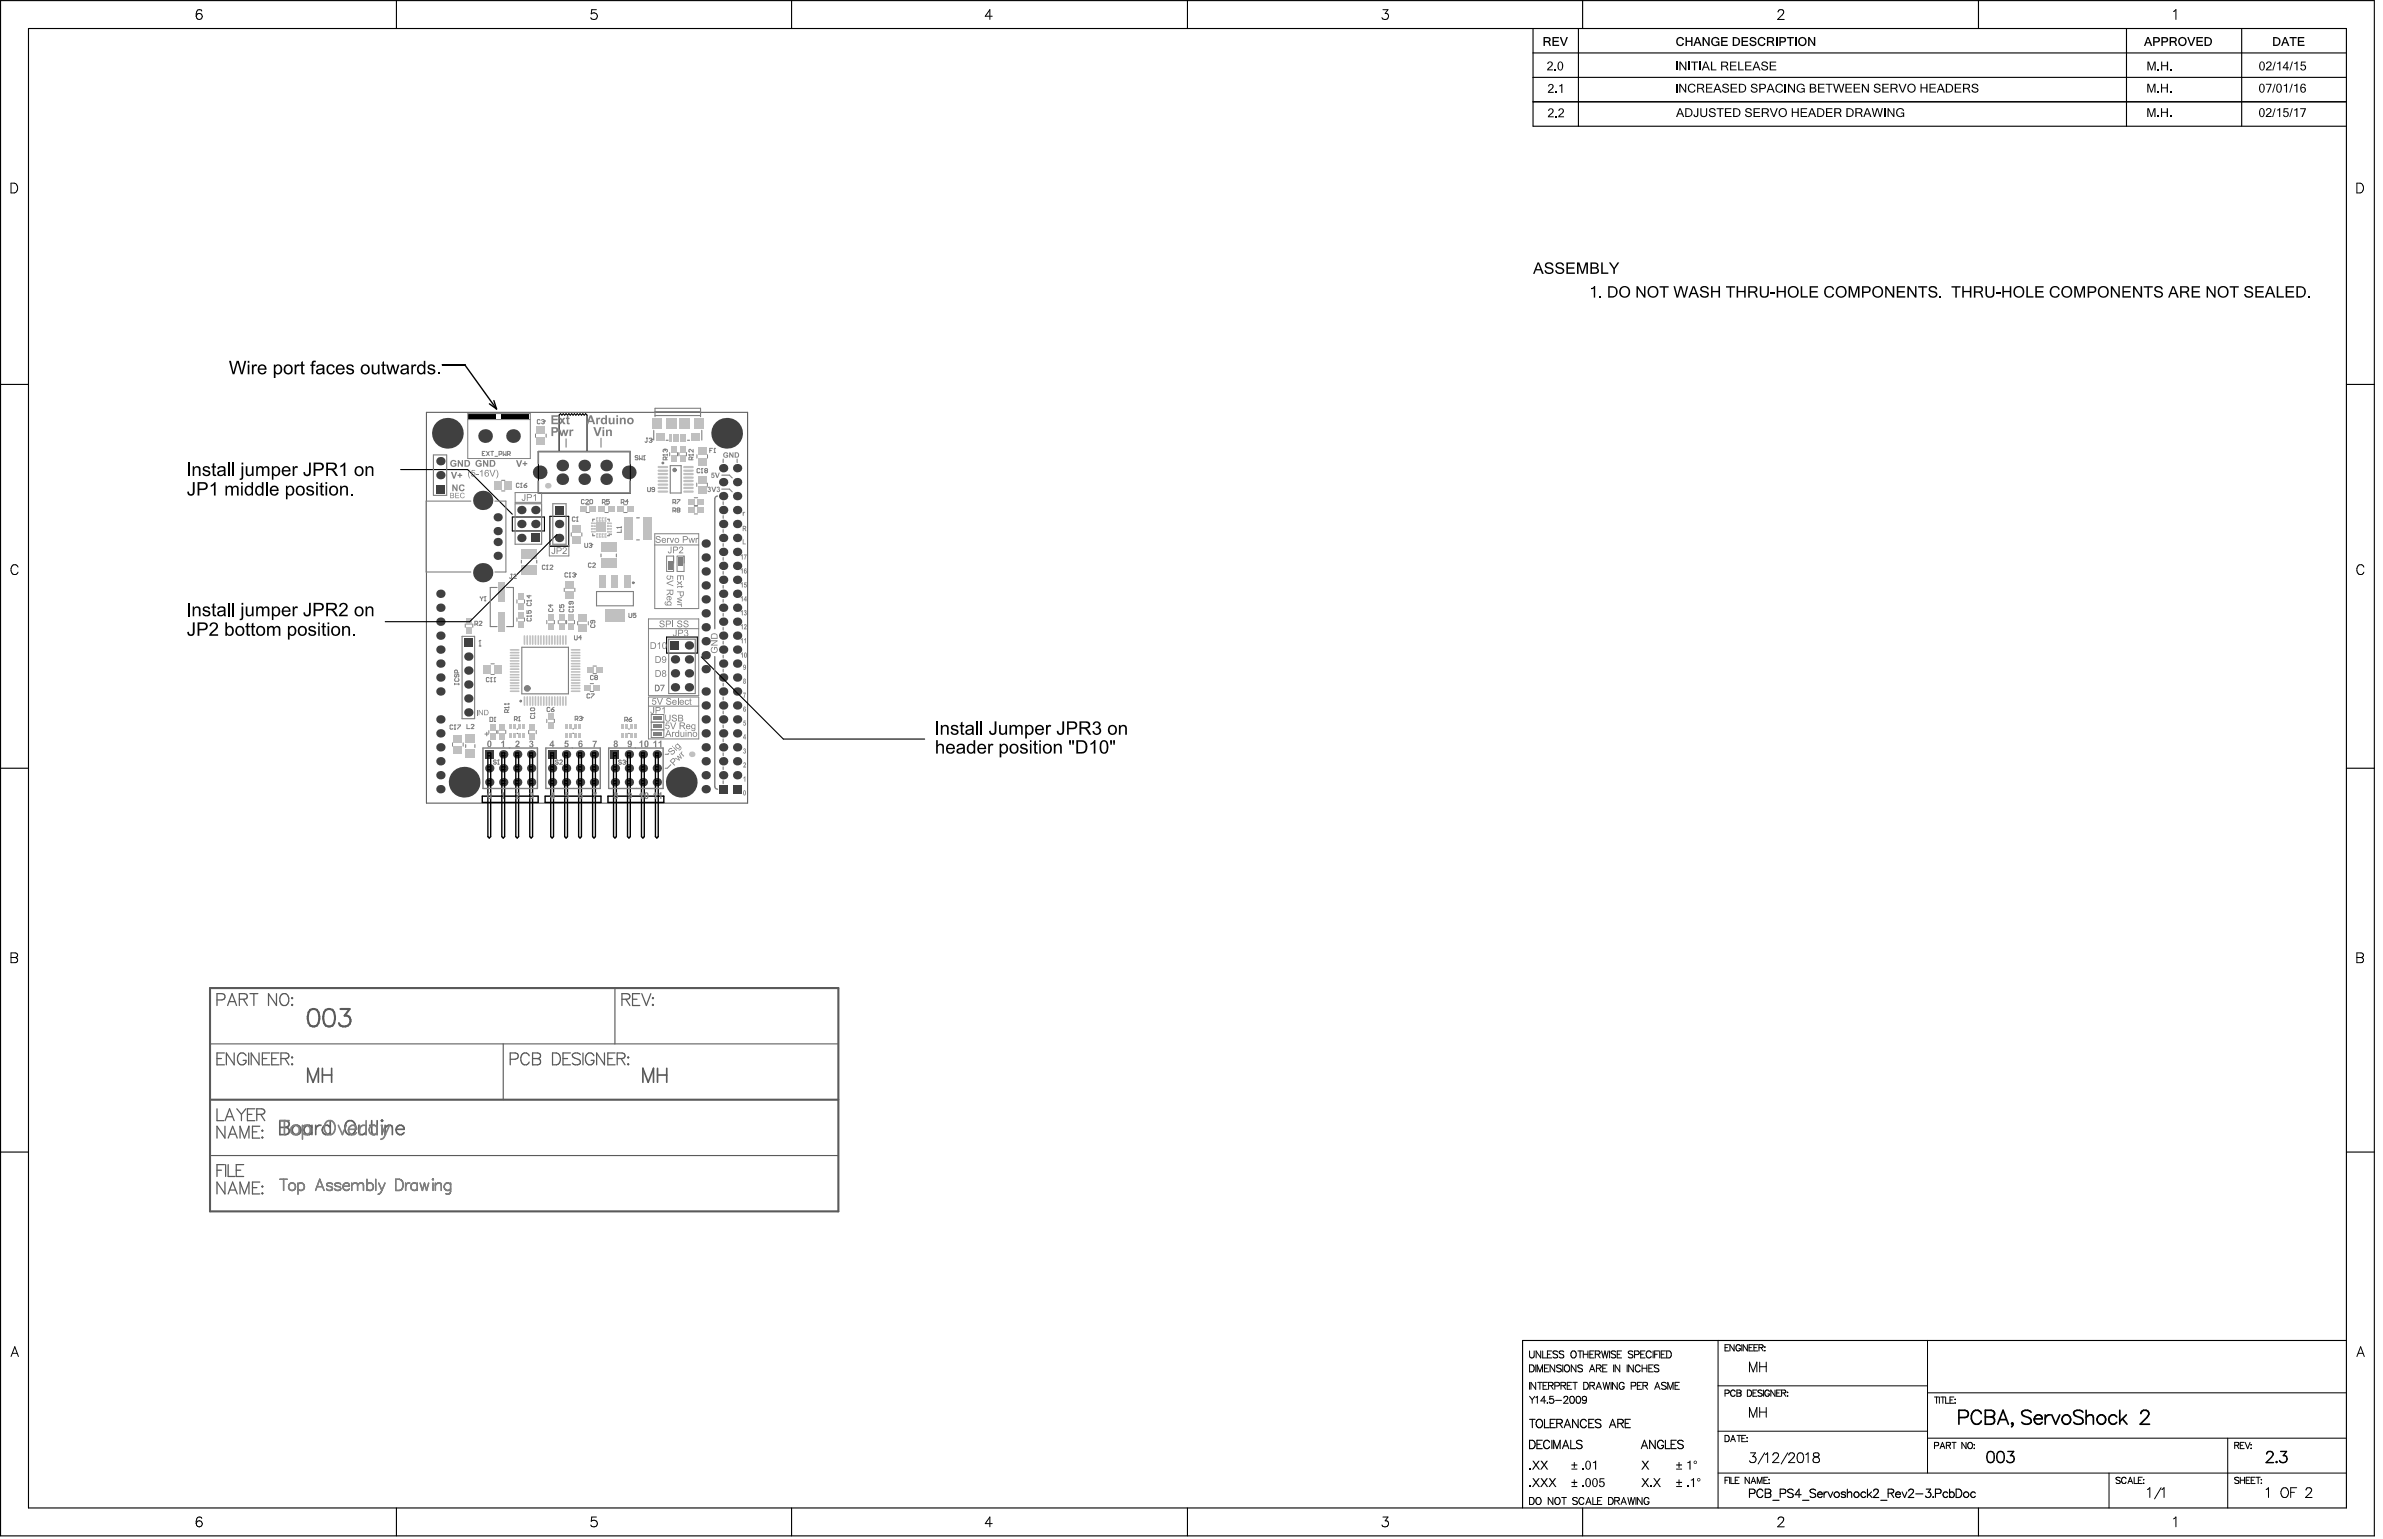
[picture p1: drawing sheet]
<svg xmlns="http://www.w3.org/2000/svg" width="720mm" height="465mm" viewBox="0 0 720 465" stroke-linecap="round" stroke-linejoin="round" font-family="sans-serif">
<path d="M185.8 298.5v16.9M63.5 315.4h189.8M152.1 315.4v16.8M63.5 349.1h189.8" fill="none" stroke="#5a5a5a" stroke-width=".34"/>
<path d="M63.5 298.5h189.8v67.5h-189.8zM93.7 305.1a1.68 1.68 0 0 1 2.5 .8 4.3 4.3 0 0 1-.5 4 1.69 1.69 0 0 1-2.5-.8 4.3 4.3 0 0 1 .5-4zM98.4 305.1a1.73 1.73 0 0 1 2.6 .8 4.3 4.3 0 0 1-.5 4 1.73 1.73 0 0 1-2.6-.8 4.3 4.3 0 0 1 .5-4zM102.9 304.8h2.7l-1.5 2.1a1.69 1.69 0 0 1 1.8 1.9 1.69 1.69 0 0 1-2.3 1.3l-.7-.2-.5-.8M63.5 332.2h189.8" fill="none" stroke="#5a5a5a" stroke-width=".63"/>
<g fill="none" stroke="#5a5a5a" stroke-width=".38">
<path d="M65.6 302.1h1.5l.5-.2a.96 .96 0 0 0 0-1.5l-2-.2v3.6M65.6 319.8h1.3M67.8 318.1h-2.2v3.6h2.2M68.8 303.8l1.3-3.6 1.4 3.6M69.3 302.6h1.7M70.8 318.1v3.6l-2.4-3.6v3.6M72.3 301.9l2.1-.2a.82 .82 0 0 0 0-1.3l-2.1-.2v3.6M73.5 301.9l1.2 1.9M74.3 319a1.33 1.33 0 0 0-1.5-.9 1.33 1.33 0 0 0-1 1.4 1.56 1.56 0 0 0 .3 1.7 1.56 1.56 0 0 0 1.7 .3l.5-.6v-.5h-.8M75.1 318.1v3.6M75.5 300.2h2.4M76.7 300.2v3.6"/>
<path d="M78.3 318.1v3.6l-2.4-3.6v3.6M79.3 319.8h1.3M81.5 318.1h-2.2v3.6h2.2M82.1 319.8h1.4M83.5 300.2v3.6l-2.4-3.6v3.6M84.3 318.1h-2.2v3.6h2.2M84.9 300.7a1.31 1.31 0 0 1 1.5-.5 1.31 1.31 0 0 1 .8 1.4 1.56 1.56 0 0 1-.3 1.7 1.56 1.56 0 0 1-1.7 .3 2.24 2.24 0 0 1-.3-2.9zM84.9 319.8l2.1-.2a.82 .82 0 0 0 0-1.3l-2.1-.2v3.6M86.1 319.8l1.2 1.9M88.1 301.6l.2-.2 .1 .2-.1 .1zM88.1 303.6l.2-.2 .1 .2-.1 .2zM88.1 319.5l.2-.2 .1 .2-.1 .1z"/>
<path d="M159.9 319a1.3 1.3 0 0 0-1.5-.9 1.3 1.3 0 0 0-1 1.4 1.56 1.56 0 0 0 .3 1.7 1.56 1.56 0 0 0 1.7 .3l.5-.6M160.9 318.1l2.1 .2a.82 .82 0 0 1 0 1.3l-.5 .2a.95 .95 0 0 1 .8 1 .95 .95 0 0 1-.8 .9h-1.6zM160.9 319.8h1.6M166.9 318.1h1.2a1.92 1.92 0 0 1 1.3 1.8 1.92 1.92 0 0 1-1.3 1.8h-1.2zM170.1 319.8h1.4M172.3 318.1h-2.2v3.6h2.2M175.3 318.6a1.36 1.36 0 0 0-2.4 .4l.4 .5 1.4 .5a.86 .86 0 0 1 .6 .7 .86 .86 0 0 1-.3 .8 1.67 1.67 0 0 1-2.1-.3M176.1 318.1v3.6M179.4 319a1.3 1.3 0 0 0-1.5-.9 1.3 1.3 0 0 0-1 1.4 1.56 1.56 0 0 0 .3 1.7 1.56 1.56 0 0 0 1.7 .3l.5-.6v-.5h-.8M182.6 318.1v3.6l-2.3-3.6v3.6M183.7 319.8h1.3M185.8 318.1h-2.1v3.6h2.1"/>
<path d="M186.5 319.8l2-.2a.82 .82 0 0 0 0-1.3l-2-.2v3.6M187.7 319.8l1.1 1.9M187.9 301.9l2.1-.2a.82 .82 0 0 0 0-1.3l-2.1-.2v3.6M189.1 301.9l1.2 1.9M189.6 319.5l.2-.2 .2 .2-.2 .1zM191.1 301.9h1.4M193.3 300.2h-2.2v3.6h2.2M193.9 300.2l1.4 3.6 1.3-3.6M197.1 301.6l.2-.2 .2 .2-.2 .1zM197.1 303.6l.2-.2 .2 .2-.2 .2zM65.6 335v3.6h2M68 338.6l1.4-3.6 1.4 3.6"/>
<path d="M68.5 337.4h1.7M71.6 335l1.3 1.7M72.9 336.7v1.9M74.3 335l-1.4 1.7M74.8 336.7h1.3M77 335h-2.2v3.6h2.2M77.6 336.7h1.5a.93 .93 0 0 0 .9-1l-.4-.5-.5-.2h-1.5v3.6M78.8 336.7l1.2 1.9M88.1 321.5l.2-.1 .1 .1-.1 .2zM154.2 320h1.5l.5-.2a.96 .96 0 0 0 0-1.5l-2-.2v3.6M189.6 321.5l.2-.1 .2 .1-.2 .2zM65.6 353.5h1.3"/>
<path d="M67.8 351.9h-2.2v3.5M68 340.3v3.5l-2.4-3.5v3.5M68 357.1v3.6l-2.4-3.6v3.6M68.2 351.9v3.5M68.9 351.9v3.5h2.1M68.9 343.8l1.4-3.5 1.4 3.5M69.4 342.7h1.8M69.4 359.5h1.8M71.4 353.5h1.3M72.5 343.8v-3.5l1.4 3.5 1.3-3.5v3.5M73.6 351.9h-2.2v3.5h2.2M76.3 341.9h1.3"/>
<path d="M76.3 358.8h1.3M78.5 340.3h-2.2v3.5h2.2M78.5 357.1h-2.2v3.6h2.2M79.1 341.6l.2-.2 .1 .2-.1 .2zM79.1 343.7l.2-.2 .1 .2-.1 .1zM79.1 358.5l.2-.2 .1 .2-.1 .1zM68.9 360.7l1.4-3.6 1.4 3.6M72.5 360.7v-3.6l1.4 3.6 1.3-3.6v3.6M79.1 360.5l.2-.1 .1 .1-.1 .2z"/>
</g>
<path d="M93 327v-4.2l1.6 4.2 1.6-4.2v4.2M97.4 322.8v4.2M97.4 324.8h2.8M100.2 322.8v4.2M194.2 327v-4.2l1.6 4.2 1.7-4.2v4.2M198.7 324.8h2.8M198.7 322.8v4.2M201.5 322.8v4.2" fill="none" stroke="#5a5a5a" stroke-width=".51"/>
<g fill="#404040">
<circle cx="182.3" cy="160.1" r=".46"/>
<circle cx="180.8" cy="160.1" r=".46"/>
<circle cx="181.5" cy="159.4" r=".46"/>
<circle cx="180.8" cy="158.6" r=".46"/>
<circle cx="182.3" cy="158.6" r=".46"/>
<circle cx="133.1" cy="238.4" r="1.27"/>
<circle cx="133.1" cy="221.6" r="1.27"/>
<circle cx="133.1" cy="204.7" r="1.27"/>
<circle cx="133.1" cy="187.8" r="1.27"/>
<circle cx="133.1" cy="143.6" r="1.27"/>
<circle cx="150.4" cy="163.7" r="1.24"/>
<circle cx="150.4" cy="160.5" r="1.24"/>
<circle cx="156.3" cy="227.9" r="1.27"/>
<circle cx="190" cy="227.9" r="1.27"/>
<circle cx="203.9" cy="207.6" r="1.27"/>
<circle cx="133.1" cy="234.2" r="1.27"/>
<circle cx="133.1" cy="230" r="1.27"/>
<circle cx="133.1" cy="217.3" r="1.27"/>
<circle cx="133.1" cy="208.9" r="1.27"/>
<circle cx="133.1" cy="200.5" r="1.27"/>
<circle cx="133.1" cy="196.3" r="1.27"/>
<circle cx="133.1" cy="192" r="1.27"/>
<circle cx="133.1" cy="179.4" r="1.27"/>
<circle cx="133.1" cy="139.3" r="1.27"/>
<circle cx="150.4" cy="167.9" r="1.24"/>
<circle cx="156.3" cy="232.1" r="1.27"/>
<circle cx="156.3" cy="236.3" r="1.27"/>
<circle cx="166.8" cy="236.3" r="1.27"/>
<circle cx="166.8" cy="232.1" r="1.27"/>
<circle cx="190" cy="232.1" r="1.27"/>
<circle cx="190" cy="236.3" r="1.27"/>
<circle cx="203.9" cy="203.4" r="1.27"/>
<circle cx="203.9" cy="199.2" r="1.27"/>
<circle cx="133.1" cy="225.8" r="1.27"/>
<circle cx="133.1" cy="183.6" r="1.27"/>
<circle cx="150.4" cy="156.3" r="1.24"/>
<circle cx="141.5" cy="211" r="1.27"/>
<circle cx="160.5" cy="227.9" r="1.27"/>
<circle cx="157.5" cy="154.1" r="1.27"/>
<circle cx="161.8" cy="154.1" r="1.27"/>
<circle cx="171" cy="227.9" r="1.27"/>
<circle cx="175.3" cy="227.9" r="1.27"/>
<circle cx="198.5" cy="227.9" r="1.27"/>
<circle cx="213.2" cy="238.4" r="1.27"/>
<circle cx="213.2" cy="221.6" r="1.27"/>
<circle cx="218.5" cy="221.6" r="1.27"/>
<circle cx="218.5" cy="204.7" r="1.27"/>
<circle cx="213.2" cy="197.9" r="1.27"/>
<circle cx="218.5" cy="187.8" r="1.27"/>
<circle cx="213.2" cy="181.1" r="1.27"/>
<circle cx="218.5" cy="171" r="1.27"/>
<circle cx="213.2" cy="164.2" r="1.27"/>
<circle cx="218.5" cy="154.1" r="1.27"/>
<circle cx="222.7" cy="221.6" r="1.27"/>
<circle cx="222.7" cy="204.7" r="1.27"/>
<circle cx="222.7" cy="187.8" r="1.27"/>
<circle cx="222.7" cy="171" r="1.27"/>
<circle cx="222.7" cy="154.1" r="1.27"/>
<circle cx="147.8" cy="236.3" r="1.27"/>
<circle cx="147.8" cy="232.1" r="1.27"/>
<circle cx="141.5" cy="215.2" r="1.27"/>
<circle cx="141.5" cy="206.8" r="1.27"/>
<circle cx="141.5" cy="202.6" r="1.27"/>
<circle cx="145.9" cy="151.2" r="2.91"/>
<circle cx="160.5" cy="236.3" r="1.27"/>
<circle cx="160.5" cy="232.1" r="1.27"/>
<circle cx="157.5" cy="162.5" r="1.27"/>
<circle cx="171" cy="232.1" r="1.27"/>
<circle cx="171" cy="236.3" r="1.27"/>
<circle cx="175.3" cy="232.1" r="1.27"/>
<circle cx="175.3" cy="236.3" r="1.27"/>
<circle cx="168.9" cy="162.5" r="1.27"/>
<circle cx="169.9" cy="140.6" r="1.75"/>
<circle cx="176.5" cy="140.6" r="1.75"/>
<circle cx="185.8" cy="236.3" r="1.27"/>
<circle cx="185.8" cy="232.1" r="1.27"/>
<circle cx="183.1" cy="140.6" r="1.75"/>
<circle cx="198.5" cy="236.3" r="1.27"/>
<circle cx="198.5" cy="232.1" r="1.27"/>
<circle cx="213.2" cy="230" r="1.27"/>
<circle cx="213.2" cy="234.2" r="1.27"/>
<circle cx="218.5" cy="230" r="1.27"/>
<circle cx="218.5" cy="234.2" r="1.27"/>
<circle cx="213.2" cy="213.1" r="1.27"/>
<circle cx="213.2" cy="217.3" r="1.27"/>
<circle cx="218.5" cy="213.1" r="1.27"/>
<circle cx="218.5" cy="217.3" r="1.27"/>
<circle cx="213.2" cy="202.2" r="1.27"/>
<circle cx="213.2" cy="208.9" r="1.27"/>
<circle cx="218.5" cy="200.5" r="1.27"/>
<circle cx="218.5" cy="208.9" r="1.27"/>
<circle cx="213.2" cy="189.5" r="1.27"/>
<circle cx="213.2" cy="193.7" r="1.27"/>
<circle cx="218.5" cy="192" r="1.27"/>
<circle cx="218.5" cy="196.3" r="1.27"/>
<circle cx="213.2" cy="172.6" r="1.27"/>
<circle cx="213.2" cy="176.9" r="1.27"/>
<circle cx="218.5" cy="175.2" r="1.27"/>
<circle cx="218.5" cy="179.4" r="1.27"/>
<circle cx="213.2" cy="168.4" r="1.27"/>
<circle cx="218.5" cy="162.5" r="1.27"/>
<circle cx="218.5" cy="166.7" r="1.27"/>
<circle cx="218.5" cy="149.9" r="1.27"/>
<circle cx="218.5" cy="145.7" r="1.27"/>
<circle cx="218.5" cy="141.4" r="1.27"/>
<circle cx="222.7" cy="234.2" r="1.27"/>
<circle cx="222.7" cy="230" r="1.27"/>
<circle cx="222.7" cy="217.3" r="1.27"/>
<circle cx="222.7" cy="213.1" r="1.27"/>
<circle cx="222.7" cy="208.9" r="1.27"/>
<circle cx="222.7" cy="200.5" r="1.27"/>
<circle cx="222.7" cy="196.3" r="1.27"/>
<circle cx="222.7" cy="192" r="1.27"/>
<circle cx="222.7" cy="179.4" r="1.27"/>
<circle cx="222.7" cy="175.2" r="1.27"/>
<circle cx="222.7" cy="166.7" r="1.27"/>
<circle cx="222.7" cy="162.5" r="1.27"/>
<circle cx="222.7" cy="145.7" r="1.27"/>
<circle cx="222.7" cy="149.9" r="1.27"/>
<circle cx="222.7" cy="141.4" r="1.27"/>
<circle cx="141.5" cy="198.4" r="1.27"/>
<circle cx="145.9" cy="173" r="2.91"/>
<circle cx="146.6" cy="131.7" r="2.07"/>
<circle cx="163.1" cy="142.7" r="2.07"/>
<circle cx="157.5" cy="158.3" r="1.27"/>
<circle cx="161.8" cy="158.3" r="1.27"/>
<circle cx="168.9" cy="158.3" r="1.27"/>
<circle cx="169.9" cy="144.8" r="1.75"/>
<circle cx="176.5" cy="144.8" r="1.75"/>
<circle cx="190" cy="142.7" r="2.07"/>
<circle cx="183.1" cy="144.8" r="1.75"/>
<circle cx="213.2" cy="225.8" r="1.27"/>
<circle cx="218.5" cy="225.8" r="1.27"/>
<circle cx="213.2" cy="185.3" r="1.27"/>
<circle cx="218.5" cy="158.3" r="1.27"/>
<circle cx="218.5" cy="183.6" r="1.27"/>
<circle cx="222.7" cy="225.8" r="1.27"/>
<circle cx="222.7" cy="183.6" r="1.27"/>
<circle cx="222.7" cy="158.3" r="1.27"/>
<circle cx="152.1" cy="227.9" r="1.27"/>
<circle cx="194.2" cy="227.9" r="1.27"/>
<circle cx="179.5" cy="227.9" r="1.27"/>
<circle cx="208.2" cy="207.6" r="1.27"/>
<circle cx="152.1" cy="232.1" r="1.27"/>
<circle cx="152.1" cy="236.3" r="1.27"/>
<circle cx="194.2" cy="232.1" r="1.27"/>
<circle cx="194.2" cy="236.3" r="1.27"/>
<circle cx="179.5" cy="236.3" r="1.27"/>
<circle cx="179.5" cy="232.1" r="1.27"/>
<circle cx="208.2" cy="203.4" r="1.27"/>
<circle cx="208.2" cy="199.2" r="1.27"/>
<circle cx="208.2" cy="195" r="1.27"/>
<circle cx="140.2" cy="236.3" r="4.6"/>
<circle cx="135.2" cy="130.9" r="4.6"/>
<circle cx="155" cy="131.7" r="2.07"/>
<circle cx="205.8" cy="236.3" r="4.6"/>
<circle cx="219.6" cy="130.9" r="4.6"/>
</g>
<g fill="#404040">
<path d="M165.6 226.6h2.5v2.5h-2.5z" fill-rule="evenodd"/>
<path d="M131.8 146.5h2.5v2.5h-2.5z" fill-rule="evenodd"/>
<path d="M202.7 193.7h2.5v2.6h-2.5z" fill-rule="evenodd"/>
<path d="M146.6 226.6h2.5v2.5h-2.5z" fill-rule="evenodd"/>
<path d="M140.2 192.9h2.6v2.5h-2.6z" fill-rule="evenodd"/>
<path d="M167.7 152.8h2.5v2.6h-2.5z" fill-rule="evenodd"/>
<path d="M184.5 226.6h2.6v2.5h-2.6z" fill-rule="evenodd"/>
<path d="M217.2 237.2h2.6v2.5h-2.6z" fill-rule="evenodd"/>
<path d="M221.5 237.2h2.5v2.5h-2.5z" fill-rule="evenodd"/>
<path d="M160.5 161.3h2.5v2.5h-2.5z" fill-rule="evenodd"/>
</g>
<g fill="#c0c0c0">
<path d="M149.4 145.5h2.2v2.5h-2.2z" fill-rule="evenodd"/>
<path d="M152.5 145.4h2.2v2.5h-2.2z" fill-rule="evenodd"/>
<path d="M156.5 179.4h1.7v1.8h-1.7z" fill-rule="evenodd"/>
<path d="M162.1 132.1h2.6v2.2h-2.6z" fill-rule="evenodd"/>
<path d="M162.1 129h2.6v2.1h-2.6z" fill-rule="evenodd"/>
<path d="M176.5 206.9h1.9v1.6h-1.9z" fill-rule="evenodd"/>
<path d="M179.3 206.9h1.9v1.7h-1.9z" fill-rule="evenodd"/>
<path d="M181 156.4l.4 .1-.2 1h-.2z" fill-rule="evenodd"/>
</g>
<path d="M181.1 157.4h.1M181.1 156.5h.1M181.3 157.4h.1M181.3 156.5h.1" fill="none" stroke="#c0c0c0" stroke-width=".3"/>
<path d="M180.2 156.4l.3 .1-.1 1h-.3z" fill-rule="evenodd" fill="#c0c0c0"/>
<path d="M180.2 157.4h.1M180.2 156.5h.1M180.4 157.4h.1M180.4 156.5h.1" fill="none" stroke="#c0c0c0" stroke-width=".3"/>
<path d="M183.5 159.6h1l.1 .3-1.1 .1z" fill-rule="evenodd" fill="#c0c0c0"/>
<path d="M183.5 159.7h.1M183.5 159.9h.1M184.5 159.9h.1M184.5 159.7h.1" fill="none" stroke="#c0c0c0" stroke-width=".3"/>
<path d="M183.5 160.4h1v.3l-1 .1z" fill-rule="evenodd" fill="#c0c0c0"/>
<path d="M183.5 160.5h.1M183.5 160.7h.1M184.5 160.7h.1M184.5 160.5h.1" fill="none" stroke="#c0c0c0" stroke-width=".3"/>
<path d="M182.8 156.4l.3 .1-.1 1h-.3z" fill-rule="evenodd" fill="#c0c0c0"/>
<path d="M182.7 157.4h.1M182.7 156.5h.1M182.9 157.4h.1M182.9 156.5h.1" fill="none" stroke="#c0c0c0" stroke-width=".3"/>
<path d="M183.5 157.9h1l.1 .3-1.1 .1z" fill-rule="evenodd" fill="#c0c0c0"/>
<path d="M183.5 158h.1M183.5 158.2h.1M184.5 158.2h.1M184.5 158h.1" fill="none" stroke="#c0c0c0" stroke-width=".3"/>
<g fill="#c0c0c0">
<path d="M186.6 152.9h1.9v1.6h-1.9z" fill-rule="evenodd"/>
<path d="M189.4 152.8h1.9v1.7h-1.9z" fill-rule="evenodd"/>
<path d="M149.3 200.9h2.2v2.5h-2.2z" fill-rule="evenodd"/>
<path d="M153.9 218.8h.8v1.5h-.8z" fill-rule="evenodd"/>
<path d="M153.9 221.6h.8v1.5h-.8z" fill-rule="evenodd"/>
<path d="M155.2 221.6h.8v1.5h-.8z" fill-rule="evenodd"/>
<path d="M155.2 218.8h.8v1.5h-.8z" fill-rule="evenodd"/>
<path d="M156.6 221.6h.7v1.5h-.7z" fill-rule="evenodd"/>
<path d="M156.6 218.8h.7v1.5h-.7z" fill-rule="evenodd"/>
<path d="M156.5 184.9h1.7v1.8h-1.7z" fill-rule="evenodd"/>
<path d="M156.5 187.7h1.7v1.8h-1.7z" fill-rule="evenodd"/>
<path d="M156.5 182.2h1.7v1.8h-1.7z" fill-rule="evenodd"/>
<path d="M160 218.9h1.7v1.8h-1.7z" fill-rule="evenodd"/>
<path d="M160 221.6h1.7v1.9h-1.7z" fill-rule="evenodd"/>
</g>
<path d="M159.3 192.1v2.5M160.2 192.1v2.5M161 192.1v2.5M162.6 192.1v2.5M163.4 192.1v2.5M164.3 192.1v2.5" fill="none" stroke="#c0c0c0" stroke-width=".51"/>
<g fill="#c0c0c0">
<path d="M165.5 215.5h1.7v1.8h-1.7z" fill-rule="evenodd"/>
<path d="M165.5 218.3h1.7v1.8h-1.7z" fill-rule="evenodd"/>
</g>
<path d="M166 192.1v2.5M166.8 192.1v2.5M167.6 192.1v2.5" fill="none" stroke="#c0c0c0" stroke-width=".51"/>
<g fill="#c0c0c0">
<path d="M165.5 188.5h1.7v1.8h-1.7z" fill-rule="evenodd"/>
<path d="M165.5 185.6h1.7v1.8h-1.7z" fill-rule="evenodd"/>
<path d="M170.8 221.6h.7v1.4h-.7z" fill-rule="evenodd"/>
<path d="M170.8 218.7h.7v1.5h-.7z" fill-rule="evenodd"/>
</g>
<path d="M169.3 192.1v2.5M170.1 192.1v2.5M171 192.1v2.5" fill="none" stroke="#c0c0c0" stroke-width=".51"/>
<g fill="#c0c0c0">
<path d="M169 188.5h1.7v1.8h-1.7z" fill-rule="evenodd"/>
<path d="M169 185.6h1.7v1.8h-1.7z" fill-rule="evenodd"/>
<path d="M173.4 218.7h.8v1.5h-.8z" fill-rule="evenodd"/>
<path d="M173.4 221.6h.8v1.4h-.8z" fill-rule="evenodd"/>
<path d="M172.1 218.7h.8v1.5h-.8z" fill-rule="evenodd"/>
<path d="M172.1 221.6h.8v1.4h-.8z" fill-rule="evenodd"/>
<path d="M180.2 161.2l.3 .1-.1 1.1-.2-.1z" fill-rule="evenodd"/>
</g>
<path d="M180.2 161.3h.1M180.2 162.3h.1M180.4 161.3h.1M180.4 162.3h.1" fill="none" stroke="#c0c0c0" stroke-width=".3"/>
<path d="M181 161.3h.4l-.1 1.1-.3-.1z" fill-rule="evenodd" fill="#c0c0c0"/>
<path d="M181.1 161.3h.1M181.1 162.3h.1M181.3 161.3h.1M181.3 162.3h.1" fill="none" stroke="#c0c0c0" stroke-width=".3"/>
<path d="M182.7 161.2l.3 .1-.1 1.1-.3-.1z" fill-rule="evenodd" fill="#c0c0c0"/>
<path d="M182.7 161.3h.1M182.7 162.3h.1M182.9 161.3h.1M182.9 162.3h.1" fill="none" stroke="#c0c0c0" stroke-width=".3"/>
<path d="M183.4 158.9l1.1-.2 .1 .3-1.1 .2z" fill-rule="evenodd" fill="#c0c0c0"/>
<path d="M183.5 158.9h.1M183.5 159.1h.1M184.5 159.1h.1M184.5 158.9h.1" fill="none" stroke="#c0c0c0" stroke-width=".3"/>
<g fill="#c0c0c0">
<path d="M187.7 218.8h.7v1.5h-.7z" fill-rule="evenodd"/>
<path d="M187.7 221.6h.7v1.5h-.7z" fill-rule="evenodd"/>
<path d="M189 221.6h.7v1.5h-.7z" fill-rule="evenodd"/>
<path d="M189 218.8h.7v1.5h-.7z" fill-rule="evenodd"/>
<path d="M190.3 221.6h.8v1.5h-.8z" fill-rule="evenodd"/>
<path d="M190.3 218.8h.8v1.5h-.8z" fill-rule="evenodd"/>
<path d="M204.5 131.2h.6v2.3h-.6z" fill-rule="evenodd"/>
<path d="M203.4 131.2h.6v2.3h-.6z" fill-rule="evenodd"/>
<path d="M202.7 137.7h1.7v1.8h-1.7z" fill-rule="evenodd"/>
<path d="M202.7 134.9h1.7v1.8h-1.7z" fill-rule="evenodd"/>
<path d="M206.6 131.2h.7v2.3h-.7z" fill-rule="evenodd"/>
</g>
<path d="M159.3 210.6v2.4M160.2 210.6v2.4M161 210.6v2.4M162.6 210.6v2.4M163.4 210.6v2.4M164.3 210.6v2.4M166 210.6v2.4M166.8 210.6v2.4M167.6 210.6v2.4M169.3 210.6v2.4M170.1 210.6v2.4M171 210.6v2.4" fill="none" stroke="#c0c0c0" stroke-width=".51"/>
<g fill="#c0c0c0">
<path d="M140.9 189.5h1.6v1.8h-1.6z" fill-rule="evenodd"/>
<path d="M140.9 186.7h1.6v1.8h-1.6z" fill-rule="evenodd"/>
</g>
<g fill="none" stroke="#c0c0c0" stroke-width=".51">
<path d="M154.2 199.7h2.5M154.2 198.8h2.5M154.2 198h2.5M154.2 197.2h2.5M154.2 196.3h2.5M154.2 208.8h2.5M154.2 208h2.5M154.2 207.1h2.5M154.2 205.5h2.5M154.2 204.7h2.5M154.2 203.8h2.5M154.2 202.2h2.5"/>
<path d="M154.2 201.3h2.5M154.2 200.5h2.5"/>
</g>
<path d="M157.5 165.9h4.7v2.8h-4.7z" fill-rule="evenodd" fill="#c0c0c0"/>
<g fill="none" stroke="#c0c0c0" stroke-width=".51">
<path d="M172.7 199.7h2.5M172.7 196.3h2.5M172.7 197.2h2.5M172.7 198h2.5M172.7 198.8h2.5M172.7 207.1h2.5M172.7 208h2.5M172.7 208.8h2.5M172.7 203.8h2.5M172.7 204.7h2.5M172.7 205.5h2.5M172.7 200.5h2.5"/>
<path d="M172.7 201.3h2.5M172.7 202.2h2.5"/>
</g>
<path d="M178.6 159.7l1.1-.1 .1 .3-1.1 .1z" fill-rule="evenodd" fill="#c0c0c0"/>
<path d="M178.7 159.7h.1M178.7 159.9h.1M179.6 159.9h.1M179.6 159.7h.1" fill="none" stroke="#c0c0c0" stroke-width=".3"/>
<path d="M178.7 160.4h1l.1 .3-1.1 .1z" fill-rule="evenodd" fill="#c0c0c0"/>
<path d="M178.7 160.5h.1M178.7 160.7h.1M179.6 160.7h.1M179.6 160.5h.1" fill="none" stroke="#c0c0c0" stroke-width=".3"/>
<path d="M178.7 157.9h.9l.1 .3-1 .1z" fill-rule="evenodd" fill="#c0c0c0"/>
<path d="M178.7 158h.1M178.7 158.2h.1M179.6 158.2h.1M179.6 158h.1" fill="none" stroke="#c0c0c0" stroke-width=".3"/>
<g fill="#c0c0c0">
<path d="M175.3 152.8h1.8v1.7h-1.8z" fill-rule="evenodd"/>
<path d="M178 152.9h1.9v1.6h-1.9z" fill-rule="evenodd"/>
<path d="M181.8 156.5h.4l-.1 1h-.3z" fill-rule="evenodd"/>
</g>
<path d="M181.9 157.4h.1M181.9 156.5h.1M182.1 157.4h.1M182.1 156.5h.1" fill="none" stroke="#c0c0c0" stroke-width=".3"/>
<g fill="#c0c0c0">
<path d="M181 152.9h1.8v1.6h-1.8z" fill-rule="evenodd"/>
<path d="M183.7 152.8h1.9v1.7h-1.9z" fill-rule="evenodd"/>
</g>
<path d="M199 147.4h2.6M199 146.4h2.6M199 144.3h2.6M199 143.2h2.6M199 141.1h2.6" fill="none" stroke="#c0c0c0" stroke-width=".68"/>
<g fill="#c0c0c0">
<path d="M208 153.3h1.8v1.6h-1.8z" fill-rule="evenodd"/>
<path d="M210.7 153.2h1.9v1.7h-1.9z" fill-rule="evenodd"/>
<path d="M137.1 225.4h2.5v2.1h-2.5z" fill-rule="evenodd"/>
<path d="M137.1 222.3h2.5v2.2h-2.5z" fill-rule="evenodd"/>
<path d="M140.6 226.4h3v2.6h-3z" fill-rule="evenodd"/>
<path d="M150.8 218.8h1.7v1.8h-1.7z" fill-rule="evenodd"/>
<path d="M150.8 221.6h1.7v1.9h-1.7z" fill-rule="evenodd"/>
<path d="M140.6 221.8h3v2.6h-3z" fill-rule="evenodd"/>
<path d="M148.1 221.6h1.6v1.8h-1.6z" fill-rule="evenodd"/>
<path d="M148.1 218.9h1.6v1.8h-1.6z" fill-rule="evenodd"/>
<path d="M146.2 200.9h2.2v2.5h-2.2z" fill-rule="evenodd"/>
<path d="M150.7 185h1.9v5.9h-1.9z" fill-rule="evenodd"/>
<path d="M150.6 175.9h2v5.9h-2z" fill-rule="evenodd"/>
<path d="M157.9 221.6h.7v1.5h-.7z" fill-rule="evenodd"/>
<path d="M157.9 218.8h.7v1.5h-.7z" fill-rule="evenodd"/>
</g>
<path d="M158.5 192.1v2.5M161.8 192.1v2.5M165.1 192.1v2.5M154.2 206.3h2.5M154.2 203h2.5" fill="none" stroke="#c0c0c0" stroke-width=".51"/>
<g fill="#c0c0c0">
<path d="M174.8 218.7h.7v1.5h-.7z" fill-rule="evenodd"/>
<path d="M174.8 221.6h.7v1.4h-.7z" fill-rule="evenodd"/>
</g>
<path d="M172.7 203h2.5M172.7 206.3h2.5" fill="none" stroke="#c0c0c0" stroke-width=".51"/>
<path d="M177.4 201.5h1.8v1.7h-1.8z" fill-rule="evenodd" fill="#c0c0c0"/>
<path d="M168.5 192.1v2.5" fill="none" stroke="#c0c0c0" stroke-width=".51"/>
<g fill="#c0c0c0">
<path d="M171.5 188.5h1.7v1.8h-1.7z" fill-rule="evenodd"/>
<path d="M171.5 185.6h1.7v1.8h-1.7z" fill-rule="evenodd"/>
<path d="M174.9 188.8h2.5v2.1h-2.5z" fill-rule="evenodd"/>
<path d="M174.9 185.6h2.5v2.2h-2.5z" fill-rule="evenodd"/>
<path d="M170.8 175.6h2.6v2.1h-2.6z" fill-rule="evenodd"/>
<path d="M170.8 178.7h2.6v2.1h-2.6z" fill-rule="evenodd"/>
<path d="M172.9 158.9h2.6v2.1h-2.6z" fill-rule="evenodd"/>
<path d="M172.9 161.9h2.6v2.2h-2.6z" fill-rule="evenodd"/>
<path d="M178.7 158.7h.9l.2 .3-1.1 .2z" fill-rule="evenodd"/>
</g>
<path d="M178.7 158.9h.1M178.7 159.1h.1M179.6 159.1h.1M179.6 158.9h.1" fill="none" stroke="#c0c0c0" stroke-width=".3"/>
<g fill="#c0c0c0">
<path d="M191.6 221.6h.8v1.5h-.8z" fill-rule="evenodd"/>
<path d="M191.6 218.8h.8v1.5h-.8z" fill-rule="evenodd"/>
<path d="M181 173.9h2v3.6h-2z" fill-rule="evenodd"/>
<path d="M184.8 173.9h2v3.6h-2z" fill-rule="evenodd"/>
<path d="M188.6 173.9h2v3.6h-2z" fill-rule="evenodd"/>
<path d="M181.6 164h4.6v2.8h-4.6z" fill-rule="evenodd"/>
<path d="M181.9 161.2l.3 .1-.1 1.1-.3-.1z" fill-rule="evenodd"/>
</g>
<path d="M181.9 161.3h.1M181.9 162.3h.1M182.1 161.3h.1M182.1 162.3h.1" fill="none" stroke="#c0c0c0" stroke-width=".3"/>
<path d="M199 148.5h2.6M199 145.3h2.6" fill="none" stroke="#c0c0c0" stroke-width=".68"/>
<g fill="#c0c0c0">
<path d="M198.1 130.8h2.7v2.3h-2.7z" fill-rule="evenodd"/>
<path d="M205.6 131.2h.6v2.3h-.6z" fill-rule="evenodd"/>
<path d="M202.3 131.2h.7v2.3h-.7z" fill-rule="evenodd"/>
</g>
<path d="M199 142.2h2.6" fill="none" stroke="#c0c0c0" stroke-width=".68"/>
<g fill="#c0c0c0">
<path d="M205.5 137.7h1.6v1.8h-1.6z" fill-rule="evenodd"/>
<path d="M205.5 134.9h1.6v1.8h-1.6z" fill-rule="evenodd"/>
<path d="M196.9 126.4h3v3.1h-3z" fill-rule="evenodd"/>
<path d="M201.2 126.4h3.2v3.1h-3.2z" fill-rule="evenodd"/>
<path d="M208 150.8h1.8v1.6h-1.8z" fill-rule="evenodd"/>
<path d="M210.7 150.7h1.9v1.7h-1.9z" fill-rule="evenodd"/>
<path d="M210.9 146.9h2.5v2.2h-2.5z" fill-rule="evenodd"/>
<path d="M210.9 143.8h2.5v2.2h-2.5z" fill-rule="evenodd"/>
<path d="M208.8 130.8h2.7v2.3h-2.7z" fill-rule="evenodd"/>
<path d="M210.9 138.4h2.5v2.2h-2.5z" fill-rule="evenodd"/>
<path d="M210.9 135.2h2.5v2.2h-2.5z" fill-rule="evenodd"/>
<path d="M209.6 126.4h3v3.1h-3z" fill-rule="evenodd"/>
</g>
<path d="M158.5 210.6v2.4M161.8 210.6v2.4M165.1 210.6v2.4" fill="none" stroke="#c0c0c0" stroke-width=".51"/>
<path d="M157.5 170.7h4.7v2.8h-4.7z" fill-rule="evenodd" fill="#c0c0c0"/>
<path d="M168.5 210.6v2.4" fill="none" stroke="#c0c0c0" stroke-width=".51"/>
<g fill="#c0c0c0">
<path d="M182.9 184.2h5.8v3.6h-5.8z" fill-rule="evenodd"/>
<path d="M188.5 156.5h2.5v6.6h-2.5z" fill-rule="evenodd"/>
<path d="M181.6 168.8h4.6v2.8h-4.6z" fill-rule="evenodd"/>
<path d="M194.5 156.5h2.5v6.6h-2.5z" fill-rule="evenodd"/>
</g>
<path d="M206.7 147.4h2.6M206.7 146.4h2.6M206.7 144.3h2.6M206.7 143.2h2.6M206.7 141.1h2.6" fill="none" stroke="#c0c0c0" stroke-width=".68"/>
<circle cx="209" cy="227.9" r=".84" fill="#c0c0c0"/>
<g fill="#c0c0c0">
<path d="M180.2 201.6h1.8v1.6h-1.8z" fill-rule="evenodd"/>
<path d="M180.2 158h2.8v2.8h-2.8z" fill-rule="evenodd"/>
</g>
<path d="M206.7 148.5h2.6M206.7 145.3h2.6" fill="none" stroke="#c0c0c0" stroke-width=".68"/>
<circle cx="165.5" cy="146.8" r=".84" fill="#c0c0c0"/>
<path d="M206.7 142.2h2.6" fill="none" stroke="#c0c0c0" stroke-width=".68"/>
<path d="M205.2 126.4h3.1v3.1h-3.1z" fill-rule="evenodd" fill="#c0c0c0"/>
<path d="M128.8 124.6h97.1v118h-97.1z" fill="none" stroke="#606060" stroke-width=".34"/>
<g fill="none" stroke="#606060" stroke-width=".51">
<path d="M84.5 338.6h1.9a1.08 1.08 0 0 1 1 1.2l-.4 .6-.6 .2a1.1 1.1 0 0 1 1 1.1 1.1 1.1 0 0 1-1 1.1h-1.9zM94.3 340v2.8M95.4 340v2.8M97 340a1.36 1.36 0 0 0-1.6 1.2M99.8 338.6v4.2M104.6 339.2a1.54 1.54 0 0 1 1.8-.6 1.54 1.54 0 0 1 1 1.6 1.82 1.82 0 0 1-.4 2 1.82 1.82 0 0 1-2 .4 2.58 2.58 0 0 1-.4-3.4zM108.4 340l.2 2.6 1 .2 1-.8M110.6 340v2.8M111.7 340h1.4M112.3 338.6v3.4l.2 .6 .8 .2M114 338.6v4.2M115.2 338.6l.2-.2 .2 .2-.2 .2z"/>
<path d="M115.4 340v2.8M116.4 340v2.8M84.5 340.6h1.9M94.3 340.6a1.34 1.34 0 0 0-2-.2 1.34 1.34 0 0 0 0 2 1.34 1.34 0 0 0 2-.2M99.8 340.6a1.34 1.34 0 0 0-2-.2 1.34 1.34 0 0 0 0 2 1.34 1.34 0 0 0 2-.2M116.4 340.8l1-.8 1 .2 .2 2.6M119.7 341.2a1.33 1.33 0 0 0 .8 1.5 1.33 1.33 0 0 0 1.6-.5M119.9 340.6a1.17 1.17 0 0 1 1.3-.7 1.17 1.17 0 0 1 .9 1.3h-2.4z"/>
<circle cx="89.5" cy="341.4" r="1.4"/>
</g>
<g fill="none" stroke="#606060" stroke-width=".42">
<path d="M84.5 356.3h2.3M85.7 356.3v3.4M90 357.9a1.08 1.08 0 0 1 1.6-.2 1.08 1.08 0 0 1 0 1.6 1.08 1.08 0 0 1-1.6-.1M90 357.4v3.4M95.3 359.7l1.3-3.4 1.3 3.4M95.8 358.5h1.6M100.5 357.9a1.04 1.04 0 0 0-1.8 0l.5 .5 1.1 .3 .2 .5a1.04 1.04 0 0 1-1.8 0M102.9 357.9a1.05 1.05 0 0 0-1.7 0l.4 .5 1.2 .3 .1 .5a1.05 1.05 0 0 1-1.7 0M103.6 358.4a1.08 1.08 0 0 0 .7 1.2 1.08 1.08 0 0 0 1.3-.4M103.8 357.9a.94 .94 0 0 1 1.1-.5 .94 .94 0 0 1 .7 1h-2zM106.3 358.1l.8-.7 .8 .1 .1 .6M106.3 357.4v2.3"/>
<path d="M108 358.1l.9-.7 .8 .1 .1 2.2M108 358.1v1.6M110.9 357.9a1.08 1.08 0 0 1 1.6-.2 1.08 1.08 0 0 1 0 1.6 1.08 1.08 0 0 1-1.6-.1M110.9 356.3v3.4M113.5 356.3v3.4M114.4 357.4l1 2.3M115.4 359.7a1.4 1.4 0 0 1-1.1 1.1M116.3 357.4l-.9 2.3M119.6 356.3h1.1a1.79 1.79 0 0 1 1.2 1.7 1.79 1.79 0 0 1-1.2 1.7h-1.1zM122.6 357.4v2.3M123.8 357.4a1.01 1.01 0 0 0-1.2 1M126.1 357.9a1.08 1.08 0 0 0-1.6-.2 1.08 1.08 0 0 0 0 1.6 1.08 1.08 0 0 0 1.6-.1"/>
<path d="M126.1 357.4v2.3M127 357.4l.6 2.3 .7-2.3 .6 2.3 .6-2.3M130.7 356.3l.1-.2 .2 .2-.2 .2zM130.8 357.4v2.3M131.5 358.1l.9-.7 .8 .1 .1 2.2M131.5 357.4v2.3M136.1 357.9a1.08 1.08 0 0 0-1.5-.2 1.08 1.08 0 0 0 0 1.6 1.08 1.08 0 0 0 1.5-.1M136.1 357.4v2.6a.89 .89 0 0 1-1.4 .6"/>
<circle cx="88.3" cy="358.5" r="1.12"/>
</g>
<g fill="none" stroke="#000" stroke-width=".42">
<path d="M536.8 11.2v2.7M542.7 11.2v2.7M133.7 110.2h6.8l9.5 13.4M147.9 122l2.1 1.6M149.2 121l.8 2.6M147.4 227.5h.9v25.3l-.5 .4-.4-.4zM147.4 235.9h.9M147.4 231.7h.9M147.4 232.5h.9M147.4 228.3h.9M147.4 236.7h.9M151.6 227.5h.9v25.3l-.4 .4-.5-.4z"/>
<path d="M151.6 235.9h.9M151.6 231.7h.9M151.6 232.5h.9M151.6 228.3h.9M151.6 236.7h.9M155.9 227.5h.8v25.3l-.4 .4-.4-.4zM155.9 235.9h.8M155.9 231.7h.8M155.9 232.5h.8M155.9 228.3h.8M155.9 236.7h.8M160.1 235.9h.8"/>
<path d="M160.1 231.7h.8M160.1 232.5h.8M160.1 228.3h.8M160.1 227.5h.8v25.3l-.4 .4-.4-.4zM160.1 236.7h.8M166.4 235.9h.8M166.4 231.7h.8M166.4 232.5h.8M166.4 228.3h.8M166.4 227.5h.8v25.3l-.4 .4-.4-.4zM166.4 236.7h.8M170.6 235.9h.9"/>
<path d="M170.6 231.7h.9M170.6 232.5h.9M170.6 228.3h.9M170.6 227.5h.9v25.3l-.5 .4-.4-.4zM170.6 236.7h.9M174.8 235.9h.9M174.8 231.7h.9M174.8 232.5h.9M174.8 228.3h.9M174.8 227.5h.9v25.3l-.4 .4-.5-.4zM174.8 236.7h.9M179.1 235.9h.8"/>
<path d="M179.1 231.7h.8M179.1 232.5h.8M179.1 228.3h.8M179.1 227.5h.8v25.3l-.4 .4-.4-.4zM179.1 236.7h.8M185.4 235.9h.8M185.4 231.7h.8M185.4 232.5h.8M185.4 228.3h.8M185.4 227.5h.8v25.3l-.4 .4-.4-.4zM185.4 236.7h.8M189.6 235.9h.8"/>
<path d="M189.6 231.7h.8M189.6 232.5h.8M189.6 228.3h.8M189.6 227.5h.8v25.3l-.4 .4-.4-.4zM189.6 236.7h.8M193.8 235.9h.9M193.8 231.7h.9M193.8 232.5h.9M193.8 228.3h.9M193.8 227.5h.9v25.3l-.5 .4-.4-.4zM193.8 236.7h.9M198 235.9h.9"/>
<path d="M198 231.7h.9M198 232.5h.9M198 228.3h.9M198 227.5h.9v25.3l-.4 .4-.5-.4zM198 236.7h.9M145.7 240.5h16.9v1.9h-16.9zM164.7 240.5h16.9v1.9h-16.9zM183.7 240.5h16.9v1.9h-16.9zM600.8 438.7a1.14 1.14 0 0 1 1.6 .4 2.99 2.99 0 0 1-.3 2.6 1.09 1.09 0 0 1-1.6-.5 2.8 2.8 0 0 1 .3-2.5zM603.8 438.7a1.09 1.09 0 0 1 1.6 .4 2.66 2.66 0 0 1-.3 2.6 1.09 1.09 0 0 1-1.6-.5 2.66 2.66 0 0 1 .3-2.5zM606.7 438.5h1.7l-.9 1.3a1.14 1.14 0 0 1 1 1.5 1.14 1.14 0 0 1-1.8 .4l-.4-.5M684.9 439.3l.3-.6a1.08 1.08 0 0 1 1.4 .1l.2 .3-.2 .7-1.9 2.1h2.2"/>
<path d="M689.1 438.5h1.8l-1 1.3a1.14 1.14 0 0 1 1 1.5 1.14 1.14 0 0 1-1.8 .4l-.3-.5M687.7 441.7l.2-.2 .1 .2-.1 .2z"/>
</g>
<g fill="none" stroke="#000" stroke-width=".34">
<path d="M.2 .2h717.2v463.8h-717.2zM8.6 8.6h700.4v447h-700.4zM119.8 .2v8.4M239.2 .2v8.4M358.8 .2v8.4M463.2 8.6v29.5h245.8M463.2 16h245.8M476.9 8.6v29.5M478.2 .2v8.4M506.6 18.6v2.7M513.7 18.6v2.7M597.8 .2v8.4"/>
<path d="M642.5 8.6v29.5M677.3 8.6v29.5M463.2 23.4h245.8M463.2 30.8h245.8M506.6 25.3v2.7M539.4 25.3v2.7M.2 116.1h8.4M709 116.1h8.4M162.7 136.4h27.7v12.7h-27.7zM168.9 136.4v-11l.5-.4 .4 .4 .4-.4 .4 .4 .4-.4 .5 .4 .4-.4 .4 .4 .4-.4 .4 .4 .5-.4 .4 .4 .4-.4 .4 .4 .5-.4 .4 .4 .4-.4 .4 .4 .4-.4 .5 .4v11M121 141.9h20.3l13.5 13.5M154.8 156.2h9.7v4.2h-9.7z"/>
<path d="M166.1 156h5.7v9.1h-5.7zM168.3 161.5l-26.4 26.3h-25.5M201.4 192.5h9.3v4.8h-9.3zM211.9 198.5l24.8 24.8h42.7M.2 232.1h8.4M709 232.1h8.4M.2 348.1h8.4M709 348.1h8.4M709 405h-249v50.6M462.2 435.1h.8a1.35 1.35 0 0 1 .9 1.3 1.35 1.35 0 0 1-.9 1.3h-.8zM462.2 428.8h1.6M463 428.8v2.5"/>
<path d="M464.4 436.4h1M464.4 429.2a1.14 1.14 0 0 1 1.6 .2 1.14 1.14 0 0 1-.2 1.6 1.14 1.14 0 0 1-1.6-.2 1.14 1.14 0 0 1 .2-1.6zM466 435.1h-1.6v2.6h1.6M466.7 428.8v2.5h1.4M468.2 435.7a.91 .91 0 0 0-1.1-.6 .91 .91 0 0 0-.7 1 1.09 1.09 0 0 0 .2 1.2 1.09 1.09 0 0 0 1.2 .2l.4-.4M468.4 430h1M468.9 435.1v2.6M469.5 437.7v-2.6l.9 2.6 1-2.6v2.6M470 428.8h-1.6v2.5h1.6M470.4 430l1.4-.1 .3-.6-.6-.5h-1.1v2.5M471.2 430l.9 1.3M472.1 437.7l1-2.6 .9 2.6"/>
<path d="M472.4 436.8h1.3M472.6 431.3l1-2.5 1 2.5M473 430.5h1.2M474.6 435.1v2.6h1.5M476.8 428.8v2.5l-1.7-2.5v2.5M478 435.5a.95 .95 0 0 0-.9-.4 .95 .95 0 0 0-.8 .6l.3 .4 1.2 .5 .2 .7a1.07 1.07 0 0 1-1.7 0M479.3 429.4a.94 .94 0 0 0-1-.6 .94 .94 0 0 0-.8 1 1.04 1.04 0 0 0 .3 1.3 1.04 1.04 0 0 0 1.4-.1l.1-.3M480 430h1M481.6 428.8h-1.6v2.5h1.6M483.7 429.2a.96 .96 0 0 0-1.7 .2l.3 .4 1.2 .4 .2 .8a1.07 1.07 0 0 1-1.7 0M486.3 431.3l1-2.5 .9 2.5M486.6 430.5h1.2"/>
<path d="M488.8 430l1.5-.1 .2-.6-.6-.5h-1.1v2.5M489.7 430l.8 1.3M491.1 430h.9M492.6 428.8h-1.5v2.5h1.5M495.9 437.7l1-2.6 .9 2.6M496.3 436.8h1.2M500.1 435.1v2.6l-1.7-2.6v2.6M502.6 435.7a.94 .94 0 0 0-1.1-.6 .94 .94 0 0 0-.7 1 1.04 1.04 0 0 0 .3 1.3 1.04 1.04 0 0 0 1.4-.1l.1-.6h-.6M503.2 435.1v2.6h1.4M504.9 436.4h1M506.5 435.1h-1.6v2.6h1.6M508.6 435.5a.95 .95 0 0 0-.9-.4 .95 .95 0 0 0-.8 .6l.5 .5 .9 .4 .3 .7a1.07 1.07 0 0 1-1.7 0"/>
<path d="M119.8 455.6v8.4M239.2 455.6v8.4M358.8 455.6v8.4M478.2 455.6v8.4M528.6 451.2l1.4-.1 .3-.4a.68 .68 0 0 0-.6-.8h-1.1v2.5M532.7 450.5a.94 .94 0 0 0-1.1-.6 .94 .94 0 0 0-.8 1 1.04 1.04 0 0 0 .4 1.3 1.04 1.04 0 0 0 1.3-.2l.2-.2M533.4 449.9l1.4 .1 .3 .6-.6 .5 .6 .5a.68 .68 0 0 1-.6 .8h-1.1zM533.4 451.1h1.1M535.6 453.3h1.9M537.9 451.2l1.4-.1 .3-.4a.68 .68 0 0 0-.6-.8h-1.1v2.5M541.8 450.3a.96 .96 0 0 0-1.7 .2l.3 .4 1.2 .4 .2 .7a1.07 1.07 0 0 1-1.7 0M544.2 451.6h-1.8l1.2-1.7v2.5"/>
<path d="M544.6 453.3h2M548.6 450.3a.95 .95 0 0 0-.9-.4 .95 .95 0 0 0-.8 .6l.2 .4 1.2 .4 .3 .7a1.09 1.09 0 0 1-1.7 0M549.1 451.5v.2a.76 .76 0 0 0 .6 .7 .76 .76 0 0 0 .9-.4M549.3 451.1a.68 .68 0 0 1 .8-.4 .68 .68 0 0 1 .5 .8h-1.5zM551.1 450.7v1.7M552.1 450.7a.85 .85 0 0 0-1 .8M552.3 450.7l.8 1.7 .7-1.7M557.6 451.1a.73 .73 0 0 0-.6-.4 .73 .73 0 0 0-.7 .4l1.2 .6 .1 .3a.73 .73 0 0 1-.6 .4 .73 .73 0 0 1-.7-.4M558.2 451.2l.6-.5 .6 .2 .1 1.5M558.2 449.9v2.5M563.7 451.1a.8 .8 0 0 0-1.2-.1 .8 .8 0 0 0 0 1.2 .8 .8 0 0 0 1.2-.2M564.3 449.9v2.5"/>
<path d="M564.8 451.5l.8 .9M565.5 450.7l-1.2 1.3M566.1 450.5l.5-.6h.5l.4 .5-.3 .8-1.2 1.2h1.7M568.3 453.3h1.9M570.5 451.1l1.4-.1 .3-.6-.6-.5h-1.1v2.5M571.3 451.1l.9 1.3M572.7 451.5v.2a.79 .79 0 0 0 .6 .7 .79 .79 0 0 0 .9-.4M572.9 451.1a.71 .71 0 0 1 .8-.4 .71 .71 0 0 1 .5 .8h-1.5zM574.7 450.7l.8 1.7 .7-1.7M576.7 450.5l.5-.6h.5l.5 .5-.4 .8-1.2 1.2h1.7M578.8 451.3h2.2M582 449.9h1.3l-.7 1a.84 .84 0 0 1 .6 1.3 .84 .84 0 0 1-1.4-.2"/>
<path d="M584 452.3h.2zM584.8 451.2l1.5-.1 .2-.4a.68 .68 0 0 0-.6-.8h-1.1v2.5M588.5 451.1a.8 .8 0 0 0-1.2-.1 .8 .8 0 0 0 0 1.2 .8 .8 0 0 0 1.2-.2M589.1 451.1a.8 .8 0 0 1 1.1-.1 .8 .8 0 0 1 0 1.2 .8 .8 0 0 1-1.1-.2M589.1 449.9v2.5M591 449.9h.9a1.35 1.35 0 0 1 .9 1.3 1.35 1.35 0 0 1-.9 1.2h-.9zM596.9 451.1a.8 .8 0 0 0-1.2-.1 .8 .8 0 0 0 0 1.2 .8 .8 0 0 0 1.2-.2M597.8 455.6v8.4"/>
<circle cx="554.9" cy="451.6" r=".84"/>
<circle cx="560.9" cy="451.6" r=".84"/>
<circle cx="594.1" cy="451.6" r=".84"/>
</g>
<g fill="none" stroke="#000" stroke-width=".3">
<path d="M61 3.3a.83 .83 0 0 0-.8-.4 .83 .83 0 0 0-.8 .6l-.1 1.4M180.2 2.9h-1.4l-.2 1.3a1.05 1.05 0 0 1 1.6-.1 1.05 1.05 0 0 1-.2 1.6 1.05 1.05 0 0 1-1.5-.4M299.8 4.9h-2.1l1.4-2v3M417.9 2.9h1.5l-.9 1.2a.99 .99 0 0 1 1 1.3 .99 .99 0 0 1-1.6 .3l-.3-.4M537.2 3.6l.6-.7h.6l.4 .3a.94 .94 0 0 1-.3 1.3l-1.4 1.4h2M656.7 3.5l.7-.6v3M3.3 55.3h1a1.56 1.56 0 0 1 1.1 1.5 1.56 1.56 0 0 1-1.1 1.5h-1zM712.1 55.3h1a1.56 1.56 0 0 1 1 1.5 1.56 1.56 0 0 1-1 1.5h-1zM5.4 171.3a1.08 1.08 0 0 0-1.2-.7 1.08 1.08 0 0 0-.9 1.2 1.22 1.22 0 0 0 .4 1.5 1.22 1.22 0 0 0 1.6-.1l.1-.3M714.2 171.3a1.08 1.08 0 0 0-1.2-.7 1.08 1.08 0 0 0-.9 1.2 1.22 1.22 0 0 0 .4 1.5 1.22 1.22 0 0 0 1.6-.1l.1-.3M3.3 287.9h1.3a.79 .79 0 0 1 .7 .8l-.3 .5-.4 .1a.78 .78 0 0 1 .7 .8 .78 .78 0 0 1-.7 .7h-1.3zM3.3 289.3h1.3"/>
<path d="M712.1 287.9h1.3a.79 .79 0 0 1 .7 .8l-.3 .5-.4 .1a.78 .78 0 0 1 .7 .8 .78 .78 0 0 1-.7 .7h-1.3zM712.1 289.3h1.3M3.3 409.8l1.2-2.9 1.1 2.9M3.8 408.9h1.3M462.2 408.1v1.6a.7 .7 0 0 0 .6 .6 .7 .7 0 0 0 .7-.6v-1.6M462.2 412.4h.7a1.14 1.14 0 0 1 .7 1 1.14 1.14 0 0 1-.7 1.1h-.7zM462.2 417.6v2.1M464 417.6v2.1l-1.4-2.1v2.1M464 412.4v2.1M464.5 414.5v-2.1l.8 2.1 .8-2.1v2.1M464.6 417.6h1.4M465.3 417.6v2.1"/>
<path d="M465.5 408.1v2.2l-1.4-2.2v2.2M466.1 408.1v2.2h1.2M466.2 418.6h.8M466.7 413.4h.8M467.6 417.6h-1.4v2.1h1.4M467.6 409.2h.8M467.9 418.6l1.2-.1 .2-.3-.2-.5-1.2-.1v2.1M468 412.4h-1.3v2.1h1.3M468.6 418.6l.7 1.1M468.9 408.1h-1.3v2.2h1.3M469.7 412.4v2.1l-1.3-2.1v2.1M469.8 418.7l1.2-.1 .2-.2-.1-.6-1.3-.2v2.1"/>
<path d="M470.6 408.4l-.5-.3-.7 .1-.1 .7 1.2 .6 .1 .5-.5 .3-.9-.3M471.6 418.6h1l.5-.5-.2-.4-1.3-.1v2.1M471.7 412.7l-.5-.3-.9 .3 .1 .4 .9 .4 .4 .4v.3l-.5 .3-.9-.3M472.2 412.4v2.1M472.4 418.6l.7 1.1M472.5 408.4l-.5-.3-.9 .3 .1 .5 1.2 .6-.1 .7-.7 .1-.5-.3M473 412.4a1 1 0 0 1 1.3 1 1 1 0 0 1-1.3 1l-.3-.7v-.8zM473.5 418.6h.8M474.9 417.6h-1.4v2.1h1.4M475 408.2a1 1 0 0 1 1.3 1 1 1 0 0 1-1.3 1l-.4-.7 .1-.8zM475.2 417.6h1.4M475.9 417.6v2.1"/>
<path d="M476.2 412.4v2.1l-1.4-2.1v2.1M476.7 408.1h1.4M477.4 408.1v2.2M478.1 412.7l-.5-.3h-.7l-.1 .7 1.3 .6v.5l-.5 .3-.9-.3M478.4 409.2h1.4M478.4 408.1v2.2M478.5 417.6a1.14 1.14 0 0 1 1.3 .6 1.14 1.14 0 0 1-.3 1.5h-1zM479.8 408.1v2.2M480.3 414.5l.8-2.1 .8 2.1M480.4 418.6l1.2-.1 .2-.3-.2-.5-1.2-.1v2.1M480.4 409.2h.8M480.6 413.8h1"/>
<path d="M481.1 418.6l.7 1.1M481.7 408.1h-1.3v2.2h1.3M482 409.2h1l.5-.6-.3-.4-1.2-.1v2.2M482.3 419.7l.8-2.1 .8 2.1M482.4 413.4h.9l.5-.6-.2-.4h-1.2v2.1M482.6 419h1M482.7 409.2l.8 1.1M483.1 413.4l.7 1.1M483.9 408.1l.5 2.2 .5-2.2 .5 2.2 .5-2.2M484.3 413.4h.8M484.3 417.6l.5 2.1 .6-2.1 .5 2.1 .5-2.1M485.6 412.4h-1.3v2.1h1.3"/>
<path d="M486.3 408.1v2.2M486.8 417.6v2.1M487.5 412.4v2.1M488.2 408.4l-.5-.3-.9 .3 .1 .5 .9 .3 .4 .5v.3l-.5 .3-.9-.3M488.6 417.6v2.1l-1.4-2.1v2.1M488.6 409.2h.8M489.4 412.4v2.1l-1.4-2.1v2.1M490 408.1h-1.4v2.2h1.4M490.7 418.1a.76 .76 0 0 0-.9-.5 .76 .76 0 0 0-.6 .8v.5a.74 .74 0 0 0 .8 .9 .74 .74 0 0 0 .7-.9h-.5M491.6 412.4v2.1M492.9 418.7l1.2-.1 .2-.2-.2-.7-1.2-.1v2.1M493.4 408.4l-.5-.3-.9 .3 .1 .5 1.2 .6-.1 .7-.7 .1-.5-.3"/>
<path d="M493.5 412.4v2.1l-1.4-2.1v2.1M493.9 409.2h1.2l.2-.3-.2-.7-1.2-.1v2.2M494.7 418.6h.8M495.6 412.9a.76 .76 0 0 0-.9-.5 .76 .76 0 0 0-.6 .8v.5a.76 .76 0 0 0 .6 .8 .76 .76 0 0 0 .9-.5M495.7 409.2h.8M496 417.6h-1.3v2.1h1.3M496.2 413.4h1.4M496.2 412.4v2.1M496.4 418.6l1.2-.1 .2-.3-.1-.4-1.3-.2v2.1M497 408.1h-1.3v2.2h1.3M497.1 418.6l.7 1.1M497.6 412.4v2.1"/>
<path d="M498.2 413.4h.8M498.9 408.7a.78 .78 0 0 0-.9-.6 .78 .78 0 0 0-.6 .8v.6a.78 .78 0 0 0 .6 .8 .78 .78 0 0 0 .9-.5M499.5 412.4h-1.3v2.1h1.3M499.5 408.1v2.2M500 419.7l.8-2.1 .8 2.1M500 409.2h.8M500.2 419h1M501.2 408.1h-1.2v2.2M501.2 412.7l-.5-.3-.9 .3 .1 .4 .9 .4 .4 .4v.3l-.5 .3-.9-.3M501.5 408.1v2.2M501.9 409.2h.8M503.2 408.1h-1.3v2.2h1.3"/>
<path d="M503.5 417.9l-.6-.3-.9 .3 .2 .5 1.1 .5 .2 .5-.6 .3-.9-.3M503.6 408.1h.7a1.14 1.14 0 0 1 .7 1.1 1.14 1.14 0 0 1-.7 1.1h-.7zM503.9 419.7v-2.1l.8 2.1 .8-2.1v2.1M506.1 418.6h.8M507.4 417.6h-1.3v2.1h1.3M519.1 405v50.6M519.1 418.7h63.3M521.2 407.1h.7M522.4 406.3h-1.2v1.8h1.2M524 406.3v1.8l-1.3-1.8v1.8M524.8 420l1.2 .1v.6l-.4 .1 .5 .4-.2 .6-1.1 .1zM525.9 406.7a.69 .69 0 0 0-.8-.5 .69 .69 0 0 0-.6 .8v.4a.68 .68 0 0 0 .7 .8 .68 .68 0 0 0 .7-.8h-.5"/>
<path d="M526.3 406.3v1.8M528 406.3v1.8l-1.3-1.8v1.8M528 420h.6a1.01 1.01 0 0 1 .7 .9 1.01 1.01 0 0 1-.7 1h-.6zM528.5 407.1h.7M528.6 414.5v-3l1.1 3 1.1-3v3M529.7 406.3h-1.2v1.8h1.2M530 407.1h.7M530.8 420h-1.1v1.9h1.1M531.1 406.3h-1.1v1.8h1.1M531.5 407.1h1l.2-.3v-.4l-1.2-.1v1.8M531.7 411.5v3M531.7 412.9h2"/>
<path d="M532.1 407.1l.6 1M532.9 420v1.9M533.2 407h.1zM533.2 408.1h.1zM533.7 411.5v3M536.3 420v1.9l-1.2-1.9v1.9M538 420h-1.2v1.9h1.2M582.4 405v40M712.1 409.8l1.2-2.9 1.1 2.9M712.6 408.9h1.3M462.2 421.9l.8 1M463 422.9v1.1"/>
<path d="M463.8 421.9l-.8 1M464 422.3l.5-.4v2.1M467.1 423.2h-1.5l1-1.3v2.1M467.6 423.7v.3zM469.3 421.9h-1l-.1 .8a.75 .75 0 0 1 1.2 .1 .75 .75 0 0 1-.2 1.1 .75 .75 0 0 1-1.1-.4M470 423.1h1.8M472.5 422.4l.4-.5h.6l.2 .4-.3 .6-1 1.1h1.4M474.6 421.9a.7 .7 0 0 1 1 .4l.1 .4a.91 .91 0 0 1-.8 1.3 1.37 1.37 0 0 1-.3-2.1zM476.5 421.9a.65 .65 0 0 1 1 .4l.1 .4a.97 .97 0 0 1-.8 1.3 1.37 1.37 0 0 1-.3-2.1zM479.4 422.6a.99 .99 0 0 1-.8 1.4l-.5-.3M519.1 432.4h63.3M521.2 421l1.1-.2 .1-.7-1.2-.1v1.9"/>
<path d="M521.2 433.7h.7a1.01 1.01 0 0 1 .6 .9 1.01 1.01 0 0 1-.6 1h-.7zM522.9 435.6l.7-1.9 .7 1.9M523.2 434.9h.9M524.3 420.4a.69 .69 0 0 0-.8-.4 .69 .69 0 0 0-.6 .7v.4a.69 .69 0 0 0 .6 .8 .69 .69 0 0 0 .8-.5M524.8 420.8h.8M524.8 433.7h1.3M525.4 433.7v1.9M526.3 434.5h.7M527.5 433.7h-1.2v1.9h1.2M527.8 434.4h.2zM527.8 435.5h.2zM528.6 428.2v-3l1.1 3 1.1-3v3"/>
<path d="M528.9 438.9h1.5l-.8 1.2a.99 .99 0 0 1 .9 1.3 .99 .99 0 0 1-1.6 .4l-.3-.5M529.7 420.8h.7M531.7 425.2v3M531.7 426.6h2M532.4 420.2l-.4-.2-.8 .2 .1 .5 1.1 .4v.5l-.4 .3-.8-.3M533.2 438.9l-2 3.4M533.4 439.5l.7-.6v3M533.7 425.2v3M534.6 420.4a.69 .69 0 0 0-.8-.4 .69 .69 0 0 0-.6 .7v.4a.68 .68 0 0 0 .7 .8 .68 .68 0 0 0 .7-.8h-.4M535.7 439.6l.6-.7h.5l.4 .3a.94 .94 0 0 1-.2 1.3l-1.4 1.4h1.9M536.8 420.8h.7M538.3 420.8h1.1l.1-.7-1.2-.1v1.9"/>
<path d="M538.9 420.8l.7 1.1M540 420.7h.2zM540 421.8h.2zM540.2 438.9l-2 3.4M540.5 439.6l.1-.4 .4-.3h.6l.5 .3a.94 .94 0 0 1-.3 1.3l-1.4 1.4h1.9M543.4 439.1a.96 .96 0 0 1 1.4 .4 1.49 1.49 0 0 1-1 2.4 1.31 1.31 0 0 1-.8-1.7zM545.6 439.5l.7-.6v3M548.1 439.1a.63 .63 0 0 0 .2 1 1.06 1.06 0 0 1 1.2 .4 1.06 1.06 0 0 1 0 1.3 1.21 1.21 0 0 1-1.7-.5 1.13 1.13 0 0 1 1.4-1.2 .63 .63 0 0 0 .3-1zM582.4 434.5h126.6M582.4 420.8h126.6M584.5 436.8l1.1-.1 .1-.8-1.2-.1v1.9M584.5 422.1h1.3"/>
<path d="M585.1 422.1v1.9M586 422.1v1.9M586.2 437.7l.7-1.9 .7 1.9M586.4 422.1h1.3M586.4 437h1M587 422.1v1.9M587.9 422.1v1.9h1.1M588.1 436.7l1.1-.1 .1-.7-1.2-.1v1.9M588.7 436.7l.7 1M589.2 422.9h.7M589.8 435.8h1.2M590.4 422.1h-1.2v1.9h1.2"/>
<path d="M590.4 435.8v1.9M590.7 422.8h.1zM590.7 423.9h.1zM594 435.8v1.9l-1.2-1.9v1.9M594.7 436l.2-.1a.89 .89 0 0 1 1.1 .8 .89 .89 0 0 1-1.1 .9l-.4-.7zM596.4 436.5h.2zM596.4 437.6h.2zM673.1 434.5v21.1M675.2 436.7l1.1-.1 .1-.7-1.2-.1v1.9M675.8 436.7l.7 1M676.9 436.7h.7M678.1 435.8h-1.2v1.9h1.2"/>
<path d="M678.4 435.8l.7 1.9 .8-1.9M680.1 436.5h.2zM680.1 437.6h.2zM61 458.7a.83 .83 0 0 0-.8-.4 .83 .83 0 0 0-.8 .6l-.1 1.4M180.2 458.3h-1.4l-.2 1.3a1.05 1.05 0 0 1 1.6-.1 1.05 1.05 0 0 1-.2 1.6 1.05 1.05 0 0 1-1.5-.4M417.9 458.3h1.5l-.9 1.2a.99 .99 0 0 1 1 1.3 .99 .99 0 0 1-1.6 .4l-.3-.5M462.2 452.4h.7a1.14 1.14 0 0 1 .7 1.1 1.14 1.14 0 0 1-.7 1h-.7zM464.2 452.7l.2-.2a1 1 0 0 1 1.3 1 1 1 0 0 1-1.3 .9l-.4-.7zM469.2 452.4v2.1l-1.4-2.1v2.1M470 452.7l.2-.2a1 1 0 0 1 1.2 1 1 1 0 0 1-1.2 .9l-.4-.7zM471.9 452.4h1.4M472.6 452.4v2.1"/>
<path d="M476.6 452.7l-.5-.3-.9 .3 .1 .4 1.2 .6-.1 .7-.7 .1-.5-.3M478.6 452.9a.78 .78 0 0 0-.9-.5 .78 .78 0 0 0-.7 .8v.5a.78 .78 0 0 0 .7 .8 .78 .78 0 0 0 .9-.5M479.2 454.5l.8-2.1 .8 2.1M479.4 453.8h1.1M481.3 452.4v2.1h1.2M482.7 453.4h.8M484 452.4h-1.3v2.1h1.3M486 452.4h.7a1.12 1.12 0 0 1 .8 1.1 1.12 1.12 0 0 1-.8 1h-.7zM487.9 453.4l1.2-.1 .2-.3-.2-.5-1.2-.1v2.1M488.6 453.4l.7 1.1M489.8 454.5l.8-2.1 .8 2.1M490.1 453.8h1"/>
<path d="M491.9 452.4l.5 2.1 .5-2.1 .5 2.1 .5-2.1M494.3 452.4v2.1M496.2 452.4v2.1l-1.5-2.1v2.1M498.2 452.9a.76 .76 0 0 0-.8-.5 .76 .76 0 0 0-.7 .8v.5a.74 .74 0 0 0 .8 .8 .74 .74 0 0 0 .7-.8h-.5M519.1 445h189.9M521.2 447.2h.7M522.4 446.3h-1.2v1.9M522.6 446.3v1.9M523 446.3v1.9h1.1M524.3 447.2h.7M525.5 446.3h-1.2v1.9h1.2M528.6 446.3v1.9l-1.3-1.9v1.9"/>
<path d="M529.1 448.2l.7-1.9 .7 1.9M529.4 447.6h.8M531 448.2v-1.9l.7 1.9 .7-1.9v1.9M532.9 447.2h.8M534.1 446.3h-1.2v1.9h1.2M534.4 447h.2zM534.4 448.1h.2zM537.2 459l.6-.7h.6l.4 .3a.94 .94 0 0 1-.3 1.3l-1.4 1.4h2M637.2 445v10.6M640.6 446.6l-.4-.3-.8 .3 .1 .4 1 .5 .1 .5-.4 .2-.8-.2M642.4 446.8a.69 .69 0 0 0-.8-.5 .69 .69 0 0 0-.6 .7v.5a.69 .69 0 0 0 .6 .7 .69 .69 0 0 0 .8-.5M642.9 448.2l.8-1.9 .7 1.9"/>
<path d="M643.2 447.6h.9M644.8 446.3v1.9h1.1M646.1 447.2h.7M647.3 446.3h-1.2v1.9h1.2M647.6 447h.2zM647.7 448v.2zM648.8 450l.8-.5v2.9M653 449.5l-2 3.3M653.2 450l.7-.5v2.9M656.7 458.9l.7-.6v3M676.5 446.6l-.5-.3-.8 .3 .2 .4 1.1 .7v.3l-.5 .2-.8-.2M676.9 447.2h1.3"/>
<path d="M676.9 446.3v1.9M678.2 446.3v1.9M678.7 447.2h.7M679.9 446.3h-1.2v1.9h1.2M680.2 447.2h.7M681.4 446.3h-1.2v1.9h1.2M681.7 446.3h1.2M682.3 446.3v1.9M683.2 447h.2zM683.2 448.1h.2zM684.7 450l.7-.5v2.9M689.5 449.9l.3-.3a1.42 1.42 0 0 1 1.6 .6 1.42 1.42 0 0 1-.2 1.8l-.3 .3a1.42 1.42 0 0 1-1.7-.6 1.42 1.42 0 0 1 .3-1.8z"/>
<path d="M692.1 450.9h1.2M693.9 449.5h-1.8v2.9M696.8 450.2l.2-.6 .3-.1 .9 .1a.66 .66 0 0 1 .1 1l-1.7 1.8h2M299.8 460.3h-2.1l1.4-2v3"/>
<circle cx="60.2" cy="5" r=".93"/>
<circle cx="478.7" cy="422.5" r=".67"/>
<circle cx="60.2" cy="460.4" r=".93"/>
</g>
<g fill="#000">
<path d="M141.4 125.2h8.4v1.3h-8.4z" fill-rule="evenodd"/>
<path d="M151.5 125.2h8.4v1.3h-8.4z" fill-rule="evenodd"/>
</g>
<g fill="#000">
<path d="M469.1 11.2h1.9v.4h-1.5v.7h1.4v.4h-1.4v.8h1.6v.4h-2zM471.3 11.2h.4l.8 2.2 .8-2.2h.5l-1.1 2.7h-.4zM506.8 11.5l.8-.4 1 .4 .2 .6h-.4l-.2-.4-.6-.2-.5 .3-.2 .6 .1 .9 .5 .2 .7-.1 .2-.4h.4l-.3 .7-1 .2-.8-.5-.2-1.1zM509.3 11.2h.4v1.1h1.3v-1.1h.4v2.7h-.4v-1.2h-1.3v1.2h-.4zM511 18.6h2.1v.3h-.9v2.4h-.4v-2.4h-.8zM514.4 11.2h.4l1.4 2.1v-2.1h.4v2.7h-.4l-1.4-2.1v2.1h-.4zM517.3 11.6l.9-.5 1 .4 .3 .6h-.4l-.5-.5-.8 .1-.3 1.1 .3 .6 .8 .1 .5-.2v-.4h-.7v-.4h1.1v1.4h-.3l-.1-.3-1 .3-.8-.4-.3-.8zM520 11.2h2v.4h-1.5v.7h1.4v.4h-1.4v.8h1.6v.4h-2.1zM526.2 11.2h2v.4h-1.6v.7h1.5v.4h-1.5v.8h1.6v.4h-2zM528.8 11.5l.5-.3h.8l.4 .3 .2 .5h-.5l-.3-.4h-.5a.42 .42 0 0 0-.2 .6 .42 .42 0 0 0 .6 .1l.9 .5v.5l-.2 .4-.5 .2-.9-.1-.5-.8h.4l.2 .4 .8 .1a.44 .44 0 0 0 .2-.6 .44 .44 0 0 0-.6-.2l-.7-.3-.3-.5zM531.4 11.5l1-.4 .8 .5 .2 .5h-.4l-.3-.5-.5-.1-.5 .3-.2 .5 .1 .9 .4 .3h.6l.4-.5h.4l-.3 .7-1 .2-.8-.4-.3-1zM539.9 11.2h2.1v.4h-.8v2.3h-.4v-2.3h-.9z"/>
<path d="M546.3 11.2h.4l1.4 2.1v-2.1h.4v2.7h-.4l-1.4-2.1v2.1h-.4zM660.9 11.2h.4l.8 2.2 .8-2.2h.5l-1.1 2.7h-.4zM663.7 11.2h1.9v.4h-1.5v.7h1.4v.4h-1.4v.8h1.5v.4h-1.9zM687.4 18.6h.2l-.7 2.7h-.3zM692.5 18.6h.3l-.8 2.7h-.2zM691.8 11.2h2.1v.4h-.8v2.3h-.5v-2.3h-.8zM695.3 18.6h1.3v.3h-1.1v.8l.8-.2 .5 .6-.1 .7-.5 .5-.9-.2-.3-.6 .4 .1a.59 .59 0 0 0 .8 .2 .59 .59 0 0 0 .1-.9 .59 .59 0 0 0-.9 .1h-.3zM694.3 11.2h1.9v.4h-1.5v.7h1.4v.4h-1.4v.8h1.6v.4h-2zM467.8 18.7l.8-.1 .5 .3-.1 .9-1.1 1.2h1.3v.3h-1.8l.3-.7 1-.9a.5 .5 0 0 0-.2-.8 .5 .5 0 0 0-.7 .4h-.3zM468 32.9l.8-.2 .6 .4-.1 .9-1.2 1.1h1.4v.3h-1.8l.2-.6 1.1-1a.5 .5 0 0 0-.2-.8 .5 .5 0 0 0-.7 .5h-.4zM468 25.5l.8-.1 .6 .3-.1 .9-1.2 1.2h1.4v.3h-1.8l.2-.7 1.1-.9a.5 .5 0 0 0-.2-.8 .5 .5 0 0 0-.7 .4h-.4zM469.7 20.9h.4v.4h-.4z"/>
<path d="M470 35.1h.3v.3h-.3zM470 27.7h.3v.4h-.3zM471.1 25.8l1-.4v2.7h-.4v-2.2l-.6 .2zM471 33l.9-.3 .5 .4v.9l-1.1 1.1h1.3v.3h-1.8l.2-.6 1.2-1.2a.48 .48 0 0 0-.4-.6 .48 .48 0 0 0-.6 .5h-.4zM507.4 25.3h.4l1.4 2.1v-2.1h.3v2.7h-.3l-1.5-2.1v2.1h-.3zM507.4 18.6h.4l1.4 2.1v-2.1h.3v2.7h-.3l-1.4-2.1v2.1h-.4zM510.2 25.7l.8-.4h.6l.5 .4 .2 .4h-.4l-.3-.5h-.7l-.6 .8 .3 1.1 .8 .2 .5-.6h.4l-.3 .7-1 .2-.8-.5-.2-1zM512.8 32.7h.4l-.1 2.2-.3 .4-.6 .1-.3-.2-.2-.6h.3l.2 .5 .5-.2zM513.7 32.7h.4v1.7a.69 .69 0 0 0 .8 .7 .69 .69 0 0 0 .6-.9v-1.5h.3l-.1 2.3-.4 .4-1.2-.1-.4-.7zM516.7 32.8l1.2-.1 .4 .8h-.3l-.4-.5h-.5a.44 .44 0 0 0-.3 .6 .44 .44 0 0 0 .7 .2l.8 .4 .1 .6-.6 .6-1-.1-.5-.8h.4l.1 .4 .6 .2 .5-.1 .2-.4-.1-.3-1.5-.6-.1-.5zM515.5 25.3h1.9v.3h-1.6v.9h1.5v.2h-1.5v1h1.7v.3h-2zM517 18.6h.3v2.4h1.3v.3h-1.6z"/>
<path d="M518.7 32.7h2.1v.3h-.8v2.4h-.4v-2.4h-.9zM520.7 25.4h1.2l.5 .7h-.4l-.4-.5h-.5a.44 .44 0 0 0-.3 .6 .44 .44 0 0 0 .7 .2l.8 .4 .1 .7-.7 .5-.9-.1-.5-.8h.4l.1 .4 .6 .2 .6-.2 .1-.3-.1-.2-1.5-.6-.1-.6zM521.2 32.7h1.9v.3h-1.5v.8h1.4v.3h-1.4v1h1.6v.3h-2zM522.7 18.6h1.9v.3h-1.5v.8h1.5v.3h-1.5v1h1.6v.3h-2zM522.9 25.3h1.9v.3h-1.5v.9h1.5v.2h-1.5v1h1.6v.3h-2zM525.2 18.6h.4v2.4h1.3v.3h-1.7zM527.6 32.8l1.2-.1 .5 .8h-.4l-.3-.5h-.5a.44 .44 0 0 0-.4 .6 .44 .44 0 0 0 .7 .2l.8 .4 .1 .6-.6 .6-.9-.1-.6-.8h.4l.2 .4 .5 .2 .6-.2 .1-.3-.1-.3-1.5-.6-.1-.5zM527.3 18.6h1.9v.3h-1.6v.8h1.5v.3h-1.5v1h1.7v.3h-2zM529.3 25.4h1.2l.5 .7h-.3l-.4-.5h-.5a.44 .44 0 0 0-.3 .6 .44 .44 0 0 0 .6 .2l.9 .4v.7l-.7 .5-.8-.1-.6-.8h.4l.2 .4 .6 .2 .5-.2 .2-.3-.2-.2-1.5-.6v-.6zM529.8 32.7h2v.3h-1.6v.8h1.5v.3h-1.5v1h1.6v.3h-2zM532.5 18.7h1.2l.5 .7h-.4l-.5-.5a.48 .48 0 0 0-.7 .4 .48 .48 0 0 0 .7 .4l.9 .5 .1 .4-.4 .5-1.2 .1-.6-.7 .3-.1 .3 .4 .6 .2a.49 .49 0 0 0 .6-.6 .49 .49 0 0 0-.7-.4l-.9-.3-.1-.6zM534.7 18.6h2v.3h-1.6v.8h1.5v.3h-1.5v1h1.6v.3h-2z"/>
<path d="M534.7 32.7h.4l.8 2.3 .9-2.3h.4l-1 2.7h-.4zM536.7 25.7l.8-.4h.4l.7 .4 .1 .4h-.3l-.4-.5h-.6l-.6 .8 .1 .8 .3 .4 .8 .1 .4-.6h.3l-.2 .7-1 .2-.8-.5-.3-1zM540.2 25.3h.4l1.4 2.1v-2.1h.4v2.7h-.4l-1.4-2.1v2.1h-.4zM541.4 32.7h.3v1.1h1.4v-1.1h.4v2.7h-.4v-1.3h-1.4v1.3h-.3zM543.1 25.7l.8-.4 1.2 .3 .2 .5h-.4l-.2-.4-.4-.1-.8 .1-.3 1.2 .3 .6 .8 .2 .6-.3 .1-.5h-.7v-.3h1v1.4h-.2l-.1-.3-1.1 .3-.8-.4-.3-.9zM544.1 32.7h1.9v.3h-1.6v.8h1.5v.3h-1.5v1h1.7v.3h-2zM549.3 25.3h2v.3h-1.6v.9h1.5v.2h-1.5v1h1.6v.3h-2zM551.7 32.7h2v.3h-1.6v.8h1.5v.3h-1.5v1h1.6v.3h-2zM551.6 25.3h2.1v.3h-.9v2.4h-.3v-2.4h-.9zM553.8 25.3h.4l.6 2.2 .5-2.2h.5l.6 2.2 .5-2.2h.4l-.8 2.7h-.3l-.6-2.3-.7 2.3h-.3zM557.6 25.3h1.9v.3h-1.5v.9h1.4v.2h-1.4v1h1.6v.3h-2zM560.1 25.3h1.9v.3h-1.5v.9h1.4v.2h-1.4v1h1.6v.3h-2z"/>
<path d="M562.6 25.3h.3l1.4 2.1v-2.1h.4v2.7h-.4l-1.4-2.1v2.1h-.3zM566.5 25.4h1.2l.5 .7h-.4l-.5-.5a.48 .48 0 0 0-.7 .4 .48 .48 0 0 0 .7 .4l.8 .4 .1 .7-.7 .5-.8-.1-.6-.8h.3l.3 .4 .5 .2 .6-.2 .1-.4-1.6-.7-.1-.6zM565.5 32.7h.4l.5 2.1 .6-2.1h.5l.5 2.1 .6-2.1h.3l-.7 2.7h-.3l-.7-2.4-.6 2.4h-.4zM568.7 25.3h2v.3h-1.6v.9h1.5v.2h-1.5v1h1.6v.3h-2zM570.3 32.7h.4l1.4 2.1v-2.1h.3v2.7h-.3l-1.4-2.2v2.2h-.4zM573.2 33.1l.8-.4h.7l.4 .3 .2 .5h-.3l-.3-.4-.4-.2-.8 .3-.3 1 .3 .6 .9 .3 .6-.3v-.5h-.7v-.3h1v1.4h-.2l-.1-.3-.5 .3h-.7l-.7-.5-.2-.9zM573.6 25.3h.4l.8 2.3 .9-2.3h.4l-1 2.7h-.4zM580.3 25.3h.3v1.1h1.4v-1.1h.4v2.7h-.4v-1.3h-1.4v1.3h-.3zM583 25.3h1.9v.3h-1.6v.9h1.5v.2h-1.5v1h1.7v.3h-2zM590.6 25.3h2v.3h-1.6v.9h1.5v.2h-1.5v1h1.6v.3h-2zM596 25.4l1.2-.1 .5 .6 .1 .2h-.4l-.2-.4-.6-.1-.5 .3 .1 .3 1.3 .5 .3 .3-.2 .7-.6 .3-.9-.2-.4-.7h.3l.4 .5 .5 .1a.49 .49 0 0 0 .6-.6 .49 .49 0 0 0-.7-.4l-1-.4zM648.8 32.7h.5l.8 2.2 .7-2.2h.5v2.7h-.3v-2.3l-.8 2.3h-.3l-.8-2.3v2.3h-.3z"/>
<path d="M648.8 25.3h.5l.8 2.2 .7-2.2h.5v2.7h-.3v-2.3l-.8 2.3h-.3l-.8-2.3v2.3h-.3zM648.8 18.6h.5l.8 2.2 .7-2.2h.5v2.7h-.3v-2.3l-.8 2.3h-.3l-.7-2.3v2.3h-.4zM651.9 35h.4v.4h-.4zM651.9 27.6h.4v.4h-.4zM652 20.9h.3v.4h-.3zM652.9 32.7h.4v1.1h1.4v-1.1h.3v2.7h-.3v-1.3h-1.4v1.3h-.4zM652.9 25.3h.4v1.1h1.4v-1.1h.3v2.7h-.3v-1.3h-1.4v1.3h-.4zM653 18.6h.3v1.1h1.4v-1.1h.4v2.7h-.4v-1.3h-1.4v1.3h-.3zM655.7 35h.3v.4h-.3zM655.7 27.6h.3v.4h-.3zM655.7 20.9h.4v.4h-.4zM684.8 32.9l.5-.2 .9 .2 .1 .5-.1 .5-1.2 1.2h1.3v.3h-1.7l.2-.7 1.1-1a.5 .5 0 0 0-.2-.7 .5 .5 0 0 0-.7 .4h-.4z"/>
<path d="M684.6 25.3h1.7l-.9 2.7h-.4l1-2.4h-1.4zM684.9 18.8l.4-.2 .9 .2 .2 .5-.2 .5-1.1 1.2h1.3v.3h-1.8l.3-.7 1-.9a.5 .5 0 0 0-.2-.8 .5 .5 0 0 0-.7 .4h-.3zM687.3 32.7h.3l-.8 2.7h-.3zM687.3 25.3h.3l-.8 2.7h-.3zM688 33.1l1-.4v2.7h-.4v-2.2l-.6 .2zM688 19l1-.4v2.7h-.3v-2.1l-.7 .1zM690 32.7h1.4v.3h-1.1l-.1 .7 .8-.1 .5 .6v.6l-.5 .6-.8-.1-.4-.5 .3-.2 .3 .5h.3l.5-.4-.3-.8-1 .2zM690.1 25.7l.9-.4v2.7h-.3v-2.1l-.6 .1zM692.5 32.7h.3l-.8 2.7h-.3zM692.5 25.3h.3l-.8 2.7h-.3zM693.1 33.1l1.1-.4v2.7h-.4v-2.2l-.7 .2zM693.1 25.7l1.1-.4v2.7h-.4v-2.1l-.7 .1z"/>
<path d="M693.2 19l1-.4v2.7h-.3v-2.1l-.7 .1zM695 32.7h1.7l-.9 2.7h-.4l.9-2.4h-1.3zM486.1 79.3h.6l1 1.6 1-1.6h.6l-1.4 2v1.4h-.4v-1.4zM467 79.6l.6-.4h.8l.6 .3 .3 .8h-.4l-.1-.3a.78 .78 0 0 0-.9-.4 .78 .78 0 0 0-.6 .8l1.2 .4a1.03 1.03 0 0 1 .8 1.4 1.03 1.03 0 0 1-1.4 .6l-.8-.3-.4-.9h.4l.3 .6 .8 .2a.64 .64 0 0 0 .8-.7 .64 .64 0 0 0-.9-.5l-1.2-.5-.1-.7zM470.2 79.7l.7-.5 1 .1 .7 .9-.5 .1a.81 .81 0 0 0-.8-.7 .81 .81 0 0 0-.8 .8l1.8 .7 .4 .5-.3 .8-.8 .4-1.3-.3-.4-.9h.4l.2 .4 .4 .3a.75 .75 0 0 0 .9 .1 .75 .75 0 0 0 .3-.9l-1.2-.4a.91 .91 0 0 1-.8-1.3zM473.3 79.3h2.5v.4h-2v1.1h1.9v.4h-1.9v1.1h2.1v.4h-2.6zM476.5 79.3h.7l.9 2.9 1-2.9h.7v3.4h-.5v-2.9l-.9 2.9h-.5l-.9-2.9v2.9h-.5zM480.7 87l1.3-.6v3.5h-.4v-2.7l-.9 .2zM483.3 89.5h.5v.4h-.5zM483.8 79.3h.5v3h1.6v.4h-2.1zM494.5 86.5h.4l1.8 2.7v-2.7h.5v3.4h-.5l-1.8-2.7v2.7h-.4zM501.4 86.5h2.8v.4h-1.2v3h-.4v-3h-1.2z"/>
<path d="M505.6 86.5h.5l.7 2.8 .8-2.8h.5l.8 2.8 .7-2.8h.5l-.9 3.4h-.5l-.8-3-.9 3h-.4zM513.9 86.8l.7-.4 1 .1 .6 .5 .1 .4-.5-.1a.78 .78 0 0 0-.9-.6 .78 .78 0 0 0-.6 .9l1.9 .8 .1 .9-.9 .7-1.4-.3-.4-.9h.4l.5 .7h.8a.61 .61 0 0 0 .6-.7 .61 .61 0 0 0-.9-.4l-.4-.1a.89 .89 0 0 1-.8-1.3zM517 86.5h.5v1.4h1.7v-1.4h.5v3.4h-.5v-1.6h-1.7v1.6h-.5zM521.5 86.5h2.8v.4h-1.2v3h-.4v-3h-1.2zM524.7 86.5h.5v1.4h1.8v-1.4h.5v3.4h-.5v-1.6h-1.8v1.6h-.5zM531.7 86.5h.5v2.2l.2 .7 .8 .2 .6-.3 .2-2.8h.5l-.1 2.2a1.36 1.36 0 0 1-1.5 1.3 1.36 1.36 0 0 1-1.2-1.6zM535 88.4h1.3v.5h-1.3zM536.8 86.5h.5v1.4h1.8v-1.4h.5v3.4h-.5v-1.6h-1.8v1.6h-.5zM544.1 86.5h.4v3h1.7v.4h-2.1zM546.8 86.5h2.5v.4h-2.1v1h1.9v.5h-1.9v1.1h2.2v.4h-2.6zM551.6 86.8l.9-.4h.6l.8 .4 .3 .7h-.5l-.5-.7h-.6l-.7 .4-.3 .6 .1 .9 .7 .8h.9l.4-.7h.5l-.5 .9-1.2 .3-1-.6-.4-1.3zM558.6 86.5h.7l.9 2.8 .9-2.8h.7v3.4h-.4v-2.9l-1 2.9h-.4l-1-2.9v2.9h-.4z"/>
<path d="M569.6 86.5h.5l1.8 2.7v-2.7h.5v3.4h-.6l-1.8-2.7v2.7h-.4zM573.1 86.5h2.5v.4h-2v1h1.9v.5h-1.9v1.1h2.1v.4h-2.6zM576.3 86.5h.5l1.8 2.7v-2.7h.5v3.4h-.5l-1.8-2.7v2.7h-.5zM579.6 86.5h2.7v.4h-1.1v3h-.5v-3h-1.1zM582.9 86.8l.7-.4 1 .1 .7 .8-.5 .1a.81 .81 0 0 0-.8-.6 .81 .81 0 0 0-.8 .8l1.6 .5 .6 .7-.3 .8-.7 .4-1.4-.3-.4-.9h.5l.1 .4 .5 .3a.75 .75 0 0 0 .8 0 .75 .75 0 0 0 .3-.8l-1.1-.4a.91 .91 0 0 1-.8-1.4zM586.1 89.5h.4v.4h-.4zM589.7 86.5h2.7v.4h-1.1v3h-.5v-3h-1.1zM592.9 86.5h.5v1.4h1.8v-1.4h.4v3.4h-.4v-1.6h-1.8v1.6h-.5zM599.9 86.5h.5v2.2a.81 .81 0 0 0 .9 .9l.2-.1a.87 .87 0 0 0 .6-1.1v-1.9h.5l-.1 2.9-.9 .6-1.3-.3-.4-.8zM603.2 88.4h1.3v.5h-1.3zM605 86.5h.5v1.4h1.7v-1.4h.5v3.4h-.5v-1.6h-1.7v1.6h-.5zM612.3 86.5h.4v3h1.7v.4h-2.1z"/>
<path d="M615 86.5h2.5v.4h-2.1v1h1.9v.5h-1.9v1.1h2.1v.4h-2.5zM619.8 86.8l.6-.3 .9-.1 .8 .6 .2 .5h-.4l-.6-.7-1 .2-.4 .5-.1 .7 .2 1 .7 .4 .8-.1 .4-.7h.4l-.4 .9-1.2 .3-1-.5-.4-1.5zM626.7 86.5h.8l.9 2.8 .9-2.8h.7v3.4h-.4v-2.9l-1 2.9h-.4l-1-2.9v2.9h-.5zM637.8 86.5h.5l1.8 2.7v-2.7h.4v3.4h-.5l-1.8-2.7v2.7h-.4zM641.3 86.5h2.5v.4h-2.1v1h2v.5h-2v1.1h2.2v.4h-2.6zM644.5 86.5h.5l1.8 2.7v-2.7h.4v3.4h-.4l-1.8-2.7v2.7h-.5zM647.7 86.5h2.7v.4h-1.1v3h-.5v-3h-1.1zM651.1 86.8l.7-.4 .8 .1 .6 .3 .3 .6h-.5l-.1-.4-.8-.2a.57 .57 0 0 0-.7 .6 .57 .57 0 0 0 .8 .4l1.2 .6 .2 .6-.4 .7-.6 .3-1-.1-.6-.4-.2-.6 .4-.1 .3 .6 1 .1a.62 .62 0 0 0 .6-.7 .62 .62 0 0 0-.9-.4l-.4-.2a.9 .9 0 0 1-.8-.5 .9 .9 0 0 1 .1-.9zM662.2 86.5h2.5v.4h-2v1h1.9v.5h-1.9v1.1h2.1v.4h-2.6zM666.7 86.5h.5l1.8 2.7v-2.7h.4v3.4h-.4l-1.8-2.7v2.7h-.5zM673.7 86.5h2.7v.4h-1.1v3h-.5v-3h-1.1zM678.4 86.8l.7-.4 1 .1 .6 .8v.1h-.4a.79 .79 0 0 0-.9-.6 .79 .79 0 0 0-.7 .8l1.8 .6 .3 .6-.2 .8-.7 .4-1.5-.3-.4-.9h.5l.2 .4 .4 .3a.71 .71 0 0 0 1 0 .71 .71 0 0 0 .1-.9l-1.1-.3a.91 .91 0 0 1-.8-1.4z"/>
<path d="M681.5 86.5h2.5v.4h-2.1v1h1.9v.5h-1.9v1.1h2.1v.4h-2.5zM687.9 86.5h.5v3h1.7v.4h-2.2zM690.6 86.5h2.5v.4h-2v1h1.9v.5h-1.9v1.1h2.1v.4h-2.6zM697.4 89.5h.5v.4h-.5zM69.2 109h.6l.7 3.5 1-3.5h.6l.9 3.5 .9-3.5h.5l-1.1 4.1h-.5l-1-3.6-1 3.6h-.5zM76.1 110.2h.5v.4l.5-.5 .6 .1-.2 .5-.4-.1-.4 .3-.1 2.2h-.5zM89 110.2h.5v.4l.5-.5 .6 .1-.1 .5-.5-.1-.4 .3-.1 2.2h-.5zM91 109.4l.5-.3v1.1h.5v.3h-.5v2l.5 .1-.1 .5-.9-.3v-2.3h-.4v-.3h.4zM94.4 109.1l.9-.1v.4a.41 .41 0 0 0-.5 0 .41 .41 0 0 0-.1 .5v.3h.6v.3h-.6v2.6h-.5v-2.6h-.5v-.3h.5zM98.9 110.6l.5-.4 .8-.1 .6 .3 .3 .6-.4 .1-.3-.5-.7-.1-.5 .5-.1 .7a.8 .8 0 0 0 .7 1 .8 .8 0 0 0 .9-.7l.5 .2-.4 .6-.4 .3h-.8l-.5-.3-.5-.9zM104.8 110.4l.5-.3h.9l.5 .3 .2 .5-.5 .1-.4-.5a.45 .45 0 0 0-.7 0 .45 .45 0 0 0 .1 .7l1.2 .3 .4 .6-.1 .6-.4 .3-1 .1a1.02 1.02 0 0 1-1-.9h.6a.68 .68 0 0 0 .7 .6 .68 .68 0 0 0 .6-.7l-1.7-.8zM112.3 110.2h.5l.1 2.2 .3 .3 .5-.1a.72 .72 0 0 0 .5-.9v-1.5h.5v2.9h-.4v-.5l-.9 .5-.8-.2-.3-.5z"/>
<path d="M115.6 109.4l.4-.3v1.1h.5v.3h-.5v1.8l.1 .3h.4v.5h-.6l-.3-.5v-2.1h-.4v-.3h.4zM116.7 110.2h.5l.6 2.3 .6-2.3h.6l.5 2.2 .7-2.2h.5l-.9 2.9h-.5l-.6-2.3-.6 2.3h-.6zM124.3 110.2h.4v.4l.1-.2a.66 .66 0 0 1 1.1-.2l-.2 .5-.4-.1-.4 .2-.1 2.3h-.5zM129.3 110.5l.6-.4h.6l.7 .2 .3 .6-.5 .1-.3-.4-.5-.1a.42 .42 0 0 0-.5 .4 .42 .42 0 0 0 .6 .4l1 .3 .2 .7-.4 .7-1.1 .1a1.02 1.02 0 0 1-.9-.9h.5a.68 .68 0 0 0 .7 .6 .68 .68 0 0 0 .7-.7l-1.6-.6-.2-.5zM132.3 112.5h.6v.6h-.6zM58.3 145.7h.5v3.1a1.1 1.1 0 0 1-1.2 1 1.1 1.1 0 0 1-1-1.2l.5-.1a.62 .62 0 0 0 .6 .8 .62 .62 0 0 0 .6-.9zM56.8 139.8h.5v4h-.5zM58.2 140.9h.4v.4l.8-.5 .6 .1 .5 .3 .1 2.6h-.5v-2.1l-.5-.5-.7 .2-.2 2.4h-.5zM61.3 141.2l.6-.3h.9l.6 .3 .1 .4-.5 .1-.2-.4-.5-.1a.43 .43 0 0 0-.5 .5 .43 .43 0 0 0 .6 .3l.8 .2 .3 .4a1.19 1.19 0 0 1-1 1.3 1.19 1.19 0 0 1-1.3-1h.4a.73 .73 0 0 0 .8 .6 .73 .73 0 0 0 .7-.6l-1.7-.7zM63.7 146.6l1.1-.9h.3v4h-.5v-3.2l-.9 .6zM64.3 140.1l.5-.3v1.1h.5v.4h-.5v1.9l.5 .2 .1 .4h-.8l-.3-.3v-2.2h-.4v-.4h.4zM68.1 146.8h.5v.4l.6-.5 .6 .1 .5 .4 .2-.2a.92 .92 0 0 1 1-.3 .92 .92 0 0 1 .6 1v2h-.5v-2.2l-.4-.4-.7 .2-.1 2.4h-.5v-1.9a.66 .66 0 0 0-.8-.7 .66 .66 0 0 0-.5 1v1.6h-.5z"/>
<path d="M68.9 139.8h.5v4h-.5zM70.2 139.8h.5v4h-.5zM74.3 140.9h.5v2.1l.4 .4 .8-.3 .1-2.2h.5v2.9h-.4v-.4l-.9 .5-.8-.3-.2-.5zM77.4 140.9h.4v.4l.7-.5 .6 .1 .5 .4 .1-.2a.92 .92 0 0 1 1.1-.3 .92 .92 0 0 1 .6 1v2h-.5v-2.2l-.4-.4-.7 .2-.1 2.4h-.6v-1.9a.66 .66 0 0 0-.7-.7 .66 .66 0 0 0-.5 1v1.6h-.5zM80.4 145.7h.5v4h-.5zM88.4 140.9h.5v.4l.1-.2a.65 .65 0 0 1 1-.1l-.1 .4-.5-.1-.3 .2-.2 2.3h-.5zM93.4 139.8h.5l-.1 3.5-.5 .5h-1l-.4-.3-.2-.5v-.3h.4a.64 .64 0 0 0 .7 .7 .64 .64 0 0 0 .6-.9zM92.7 147.1l.5-.3h1l.5 .3 .1 .4-.5 .1-.4-.5a.45 .45 0 0 0-.7 0 .45 .45 0 0 0 .1 .7l1.2 .4 .4 .4a1.21 1.21 0 0 1-.8 1.2 1.21 1.21 0 0 1-1.3-.3l-.3-.7 .5-.1a.68 .68 0 0 0 .7 .7 .68 .68 0 0 0 .6-.7l-1.7-.8zM96.9 146l.5-.3v1.1h.4v.4h-.4v2l.4 .1 .1 .4h-.7l-.3-.4v-2.1h-.4v-.4h.4zM102.8 146.8h.4v.4l.7-.5 .6 .1 .5 .3 .1 2.6h-.5v-2.1l-.5-.5-.7 .4-.2 2.2h-.4zM102.9 140.7l1.1-.9h.3v4h-.5v-3.2l-1 .6zM106.1 149.1h.5v.6h-.5z"/>
<path d="M110.5 140.9h.4v.4l.7-.5 .6 .1 .5 .3 .1 2.6h-.4l-.1-2.3-.7-.3a.81 .81 0 0 0-.6 1v1.6h-.5zM58.3 188h.5v3.2a1.1 1.1 0 0 1-1.2 .9 1.1 1.1 0 0 1-1-1.2h.5a.62 .62 0 0 0 .6 .8 .62 .62 0 0 0 .6-.9zM56.8 182.1h.5v4.1h-.5zM58.2 183.2h.4v.5l.8-.5 1 .3 .2 2.7h-.5v-2.1l-.5-.5-.7 .2-.2 2.4h-.5zM61.4 183.6l.5-.4h.7l.6 .2 .3 .6-.5 .1-.2-.4-.5-.1a.43 .43 0 0 0-.5 .5 .43 .43 0 0 0 .6 .3l1.1 .5v.9l-.7 .4h-.9l-.4-.2-.3-.5v-.2h.4a.68 .68 0 0 0 .8 .6 .68 .68 0 0 0 .6-.8l-1.6-.6-.1-.3zM64.3 182.5l.5-.3v1h.5v.4h-.5v1.9l.5 .2 .1 .5h-.6l-.5-.3v-2.3h-.4v-.4h.4zM63.6 188.4l1.1-.4 .9 .5 .3 .4-.2 .8-1.8 1.9h2v.5h-2.7l.3-.8 1.6-1.6a.77 .77 0 0 0-.3-1.3 .77 .77 0 0 0-1 .9l-.5-.1zM68.9 182.1h.5v4.1h-.5zM70.2 182.1h.5v4.1h-.5zM74.5 188.4l.5-.3v1h.5v.4h-.5v1.7a.32 .32 0 0 0 .1 .4 .32 .32 0 0 0 .4 0l.1 .5h-.2l-.8-.3-.1-2.3h-.4v-.4h.4zM74.3 183.2h.5v2.3l.3 .3h.5a.72 .72 0 0 0 .5-1v-1.6h.5v3h-.4v-.4l-.7 .4-1-.2-.2-.5zM76.1 188.4l.5-.3v1h.5v.4h-.5v2l.5 .1v.5l-.8-.1-.2-.2v-2.3h-.4v-.4h.4z"/>
<path d="M77.4 183.2h.4v.5l.7-.5h.6l.5 .5 .1-.2a.92 .92 0 0 1 1.1-.3 .92 .92 0 0 1 .6 1v2h-.5l-.1-2.4-.6-.2-.5 .5v2.1h-.6v-1.9a.66 .66 0 0 0-.7-.7 .66 .66 0 0 0-.5 .9v1.7h-.5zM80.7 189.1h.5v.5l.6-.5 .8 .1 .3 .4 .2-.2a.93 .93 0 0 1 1-.3 .93 .93 0 0 1 .6 1v2h-.5v-2.1l-.4-.5-.7 .3-.2 2.3h-.5v-1.9a.64 .64 0 0 0-.7-.7 .64 .64 0 0 0-.5 .9v1.7h-.5zM88.4 183.2h.5v.5l.5-.5 .6 .2-.1 .4-.5-.1-.4 .4-.1 2.1h-.5zM93.4 182.1h.5l-.1 3.6-.7 .5-.9-.1-.5-.8v-.3h.4a.64 .64 0 0 0 .7 .8 .64 .64 0 0 0 .6-.9zM93.3 189.5l.5-.4h.7l.7 .3 .2 .5-.5 .1-.2-.4-.5-.1a.43 .43 0 0 0-.5 .5 .43 .43 0 0 0 .6 .3l1.1 .5 .2 .5-.3 .5-.6 .3-1-.1-.3-.2-.3-.5 .5-.1a.71 .71 0 0 0 .8 .6 .71 .71 0 0 0 .6-.7l-1.7-.7zM97.5 188.4l.5-.3v1h.5v.4h-.5v2l.5 .1 .1 .5h-.6l-.5-.2v-2.4h-.4v-.4h.4zM103.4 189.1h.4v.5l.7-.5 .8 .1 .3 .3 .2 2.6h-.5v-2l-.5-.6-.8 .3-.1 2.3h-.5zM102.7 182.5l1.1-.4 1 .4 .3 .6-.2 .7-1.8 1.9h2v.5h-2.7l.3-.8 1.6-1.5a.78 .78 0 0 0-.2-1.3 .78 .78 0 0 0-1.1 .8l-.5-.1zM106.7 191.5h.5v.6h-.5zM110.5 183.2h.4v.5l.7-.5 1 .3 .2 2.7h-.4v-2l-.5-.6a.79 .79 0 0 0-.9 1v1.6h-.5zM282.8 217.9h.6v4.1h-.6zM282.8 223.6h.5v1.5l.6-.4h.6a.86 .86 0 0 1 .7 1.1v1.9h-.5v-1.9a.72 .72 0 0 0-.8-.7 .72 .72 0 0 0-.6 1v1.6h-.5z"/>
<path d="M284.3 219h.4v.5l.7-.5h.6l.5 .4 .1 2.6h-.5v-2.1l-.5-.5-.6 .2-.3 2.4h-.4zM287.4 219.4l.5-.4h1l.5 .4 .2 .4-.6 .1-.2-.4-.5-.1a.43 .43 0 0 0-.5 .5 .43 .43 0 0 0 .7 .3l.7 .2 .4 .4a1.19 1.19 0 0 1-1 1.3 1.19 1.19 0 0 1-1.4-1h.5a.73 .73 0 0 0 .7 .5 .73 .73 0 0 0 .7-.5l-1.6-.8zM290.3 218.3l.5-.3v1h.5v.5h-.5v1.8l.5 .3 .1 .4h-.8l-.2-.3-.1-2.2h-.3v-.5h.3zM295 217.9h.5v4.1h-.5zM296.2 217.9h.5v4.1h-.5zM298.6 224.7h.4v.5l.6-.5 .6 .1-.2 .5-.4-.1-.5 .4v2.1h-.5zM300.5 217.9h.6l-.1 3.2a1.1 1.1 0 0 1-1.2 .9 1.1 1.1 0 0 1-1-1.2h.5a.62 .62 0 0 0 .7 .8 .62 .62 0 0 0 .5-.9zM301.9 219h.5v2.2l.4 .4 .8-.3 .2-2.3h.5v3h-.5v-.4l-.9 .5-.8-.3-.2-.7zM305 219h.5v.5l.7-.5 .7 .1a.34 .34 0 0 0 .3 .4 .34 .34 0 0 0 .4-.3 .89 .89 0 0 1 .9-.1 .89 .89 0 0 1 .5 .9v2h-.5v-2.3l-.6-.3a.73 .73 0 0 0-.6 .9v1.7h-.5v-1.9a.66 .66 0 0 0-.9-.6 .66 .66 0 0 0-.4 1v1.5h-.5zM308.4 225l.5-.3h.7l.7 .3 .2 .5-.5 .1-.2-.4-.4-.1a.46 .46 0 0 0-.7 .4 .46 .46 0 0 0 .7 .4l1.1 .5 .1 .5-.2 .5-.6 .3-1.1-.1-.5-.6v-.2h.5a.66 .66 0 0 0 .7 .6 .66 .66 0 0 0 .6-.8l-1.6-.6-.2-.7zM312.5 224l.5-.3v1h.5v.4h-.5v1.9l.5 .2 .1 .5h-.5l-.6-.3v-2.3h-.3v-.4h.3zM316 219h.5v.5l.3-.5 .8 .2-.1 .4-.5-.1-.4 .4v2.1h-.6z"/>
<path d="M318.4 224.7h.5v.4l.7-.4 .7 .1 .3 .3 .2 2.6h-.5v-2.1l-.5-.5a.79 .79 0 0 0-.9 1v1.6h-.5zM321 217.9h.5l-.1 3.6-.9 .6-.7-.2-.4-.4-.1-.7h.5a.62 .62 0 0 0 .6 .8 .62 .62 0 0 0 .6-.9zM330.5 218.2l.9-.3a.98 .98 0 0 1 1.1 .7 .98 .98 0 0 1-.5 1.2 1.27 1.27 0 0 1 .1 2.1 1.27 1.27 0 0 1-2-.8v-.2l.5-.1a.82 .82 0 0 0 .9 .8 .82 .82 0 0 0 .7-1 .82 .82 0 0 0-1.1-.6v-.4a.69 .69 0 0 0 .9-.6 .69 .69 0 0 0-.7-.7 .69 .69 0 0 0-.7 .7l-.5-.1zM329.5 224.6l1.1-1h.4v4.1h-.5v-3.2l-1 .6zM338.1 219h.4v.5l.8-.5h.6l.4 .3 .2 2.7h-.5v-2l-.3-.5-.4-.1a.81 .81 0 0 0-.7 1v1.6h-.5zM462.2 448.9h.3v.4h-.3zM462.2 443.6h.3v.4h-.3zM463 446.6h.4l.7 1 .7-1h.4l-.9 1.3 1 1.4h-.4l-.8-1.2-.8 1.2h-.4l1-1.4zM463 441.3h.4l.7 1 .7-1h.4l-.9 1.3 1 1.4h-.4l-.8-1.1-.8 1.1h-.4l1-1.4zM465.4 446.6h.5l.7 1 .7-1h.4l-.9 1.3 1 1.4h-.4l-.8-1.2-.8 1.2h-.4l1-1.4zM465.4 441.3h.5l.7 1 .7-1h.4l-.9 1.3 1 1.4h-.4l-.8-1.1-.8 1.1h-.4l1-1.4zM467.9 446.6h.5l.7 1 .6-1h.5l-.9 1.3 1 1.4h-.4l-.8-1.2-.8 1.2h-.5l1.1-1.4z"/>
<path d="M478.1 443.6h.4v.4h-.4zM478.1 448.9h.4v.4h-.4zM481.3 441.8l1-.5v2.7h-.4v-2.1l-.6 .2zM483.3 446.6h1.5v.3h-1.2l-.1 .8 .8-.2 .5 .6v.6l-.5 .6-.8-.1-.4-.5 .4-.2 .2 .5 .3 .1 .5-.5-.3-.8-1 .2zM496 441.3h.5l.6 1 .7-1h.5l-1 1.3 1.1 1.4h-.5l-.8-1.1-.8 1.1h-.4l1-1.4zM496 446.6h.5l.6 1 .7-1h.5l-1 1.3 1.1 1.4h-.5l-.8-1.2-.8 1.2h-.4l1-1.4zM498.7 448.9h.4v.4h-.4zM499.5 446.6h.5l.6 1 .7-1h.5l-1 1.3 1.1 1.4h-.5l-.7-1.2-.8 1.2h-.5l1.1-1.4zM509.7 448.9h.4v.4h-.4zM509.8 441.8l1-.5v2.7h-.3v-2.1l-.7 .2zM510.9 447l1-.4v2.7h-.4v-2.1l-.6 .1z"/>
<path d="M466.4 11.2h1.3l.7 .2 .1 .9-.5 .4 .6 1.2h-.4l-.6-1.1h-.8v1.1h-.4zM466.8 11.6v.8l1.2-.2 .1-.3-.2-.3z"/>
<path d="M470.9 18.8l.4-.2 .6 .2 .3 .4 .1 1a.92 .92 0 0 1-1 1 .92 .92 0 0 1-.7-1.3zM471.1 18.9l-.2 .8 .1 1 .5 .4 .4-.4v-1.5l-.3-.4z"/>
<path d="M512.9 11.6l-.4 1.1h.8zM512.7 11.2h.4l1.1 2.7h-.5l-.3-.8h-1l-.3 .8h-.5z"/>
<path d="M523.5 11.2h1.2l.7 .4 .4 .8-.2 .7a1.11 1.11 0 0 1-1.2 .8h-.9zM524 11.6v1.9l1.1-.2 .2-.5-.2-1z"/>
<path d="M533.9 11.2h1.6l.4 .3 .1 .8-.5 .4 .7 1.2h-.5l-.6-1.1h-.8v1.1h-.4zM534.3 11.6v.8h.8a.41 .41 0 0 0 .5-.4 .41 .41 0 0 0-.5-.4z"/>
<path d="M537.6 11.2h1.5l.6 .6-.3 .9-1.3 .1v1.1h-.5zM538.1 11.6v.9l1.1-.2-.1-.6z"/>
<path d="M543.2 12.5a1.35 1.35 0 0 1 2.7 0 1.35 1.35 0 0 1-2.7 0zM544 11.7l-.3 .6 .2 1 .5 .2h.6l.4-.7-.1-.9-.6-.4z"/>
<path d="M649 11.6l-.4 1.1h.8zM648.8 11.2h.4l1.1 2.7h-.4l-.3-.8h-1.1l-.3 .8h-.4z"/>
<path d="M650.6 11.2l1.6 .1 .4 .6-.3 .8-1.3 .1v1.1h-.4zM651 11.6v.9h.7a.45 .45 0 0 0 .5-.5 .45 .45 0 0 0-.6-.4z"/>
<path d="M653.1 11.2l1.6 .1 .4 .6-.3 .8-1.3 .1v1.1h-.4zM653.5 11.6v.9h.7a.45 .45 0 0 0 .5-.5 .45 .45 0 0 0-.6-.4z"/>
<path d="M655.6 11.2h1.3l.6 .2 .2 .9-.5 .4 .6 1.2h-.4l-.6-1.1h-.8v1.1h-.4zM656 11.6v.8l1.2-.2 .1-.3-.2-.3z"/>
<path d="M658 12.5a1.35 1.35 0 0 1 2.7 0 1.35 1.35 0 0 1-2.7 0zM658.8 11.8l-.3 .6 .2 .7 .5 .4h.6l.4-.6-.1-1-.5-.4z"/>
<path d="M666.1 11.2h1.2l.9 .6 .2 .8-.5 1-.7 .3h-1.1zM666.5 11.6v1.9l1.1-.1 .3-.6-.2-1z"/>
<path d="M682.9 18.8l.4-.2 .7 .2 .3 .6v.8a.92 .92 0 0 1-1 1 .92 .92 0 0 1-.7-1.3zM683.1 18.9l-.2 .8 .1 1 .5 .4 .4-.4v-1.5l-.3-.4z"/>
<path d="M686.8 11.2h1.2l.8 .5 .3 1-.6 .9-.6 .3h-1.1zM687.2 11.6v1.9l1.1-.1 .3-.5v-.6a.8 .8 0 0 0-.9-.7z"/>
<path d="M690.4 11.6l-.4 1.1h.9zM690.2 11.2h.5l1.1 2.7h-.5l-.3-.8h-1.1l-.3 .8h-.4z"/>
<path d="M507.6 33l-.4 1.3h.9zM507.4 32.7h.4l1.1 2.7h-.4l-.3-.9h-1.1l-.3 .9h-.4z"/>
<path d="M509.2 32.7h1l.9 .5 .3 1.1-.4 .8-.7 .3h-1.1zM509.5 33v2.1l1.1-.2 .4-.8-.1-.8-.5-.3z"/>
<path d="M512.8 25.3h1.5l.5 .3 .1 .7-.6 .4 .7 1.3h-.4l-.3-.9-.4-.3h-.8v1.2h-.3zM513.1 25.6v.9h1.2l.2-.2-.2-.6z"/>
<path d="M515.4 18.9l-.5 1.3h1zM515.2 18.6h.4l1.1 2.7h-.4l-.4-.8h-1.1l-.2 .8h-.4z"/>
<path d="M518.9 25.7l-.5 1.2h.9zM518.7 25.3h.4l1.1 2.7h-.5l-.3-.8h-1.1l-.3 .8h-.4z"/>
<path d="M520 18.6h1.6l.5 .5a.7 .7 0 0 1-.5 1l.4 .4 .3 .8h-.4l-.3-.9-.4-.3h-.8v1.2h-.4zM520.4 18.9v.9h1.1l.3-.2-.2-.7z"/>
<path d="M523.7 32.7l1.5 .2a1.33 1.33 0 0 1 .6 1.5 1.33 1.33 0 0 1-1.3 1h-.8zM524 33v2.1l1.1-.2 .4-.7-.1-.8-.5-.4z"/>
<path d="M525.4 25.3l1.5 .2a1.33 1.33 0 0 1 .7 1.5 1.33 1.33 0 0 1-1.4 1h-.8zM525.8 25.6v2.1l1-.2 .5-.7-.2-.8-.5-.3z"/>
<path d="M530.7 18.9l-.5 1.3h.9zM530.5 18.6h.4l1 2.7h-.3l-.3-.8h-1.2l-.3 .8h-.4z"/>
<path d="M531.6 25.3l1.5 .1 .5 .5-.3 .8-1.4 .2v1.1h-.3zM531.9 25.6v1h1l.3-.3-.2-.6z"/>
<path d="M532.3 32.7h1.5l.5 .3 .1 .7-.5 .5 .3 .2 .3 1h-.3l-.3-.8-.4-.4h-.8v1.2h-.4zM532.7 33v.9h1.1l.3-.3-.3-.6z"/>
<path d="M535 25.7l-.5 1.2h.9zM534.8 25.3h.3l1.1 2.7h-.3l-.4-.8h-1.1l-.3 .8h-.4z"/>
<path d="M537.3 34a1.35 1.35 0 0 1 2.7 0 1.35 1.35 0 0 1-2.7 0zM538 33.2l-.2 1.1 .2 .5 .5 .3 .7-.2 .4-.7-.2-.9-.6-.4z"/>
<path d="M547.5 33l-.5 1.3h.9zM547.3 32.7h.4l1.1 2.7h-.5l-.2-.9h-1.2l-.3 .9h-.3z"/>
<path d="M546.8 25.3h1.3l.5 .3 .1 .6-.4 .4 .4 .2 .2 .5-.3 .5-1.8 .2zM547.2 25.6v.8h.6a.43 .43 0 0 0 .5-.4 .43 .43 0 0 0-.5-.4zM547.2 26.7v1l.8-.1a.47 .47 0 0 0 .5-.5 .47 .47 0 0 0-.7-.4z"/>
<path d="M549.1 32.7h1l.9 .5 .3 1-.5 .9-.7 .3h-1zM549.4 33v2.1l1.1-.2 .4-.6-.1-.9-.6-.4z"/>
<path d="M554.2 32.7h1.5l.5 .3 .1 .7-.5 .5 .3 .2 .3 1h-.3l-.3-.8-.5-.4h-.7v1.2h-.4zM554.6 33v.9h1.1l.3-.3-.3-.6z"/>
<path d="M557.9 32.7l1.4 .1 .6 .4 .2 .9-.5 1-.6 .3h-1.1zM558.3 33v2.1l1-.2 .4-.6-.1-.9-.5-.4z"/>
<path d="M560.6 32.7h1.5l.5 .3 .1 .7-.6 .4 .7 1.3h-.4l-.2-.8-.5-.4h-.7v1.2h-.4zM561 33v.9l1.3-.2-.1-.6z"/>
<path d="M564.2 33l-.5 1.3h1zM564 32.7h.4l1.1 2.7h-.4l-.3-.9h-1.1l-.3 .9h-.4z"/>
<path d="M571.2 25.3h1.5l.5 .3 .1 .7-.6 .4 .7 1.3h-.3l-.3-.8-.4-.4h-.8v1.2h-.4zM571.6 25.6v.9l1.3-.1-.1-.7z"/>
<path d="M576.2 26.6a1.35 1.35 0 0 1 2.7 0 1.35 1.35 0 0 1-2.7 0zM576.6 26.7a1.01 1.01 0 0 0 2 0 1.01 1.01 0 0 0-2 0z"/>
<path d="M586.4 25.7l-.5 1.2h.9zM586.2 25.3h.4l1.1 2.7h-.5l-.3-.8h-1.1l-.3 .8h-.3z"/>
<path d="M587.9 25.3h1.1l.9 .5 .3 .9-.5 1-.7 .3h-1.1zM588.3 25.6v2.1l1.1-.2 .4-.6-.1-.9-.6-.3z"/>
<path d="M593.1 25.3h1.5l.5 .3 .1 .7-.6 .4 .7 1.3h-.3l-.4-.9-.4-.3h-.7v1.2h-.4zM593.5 25.6v.9l1.3-.1-.1-.7z"/>
<path d="M682.8 32.9l.5-.2 .5 .1 .4 .5 .1 1a.92 .92 0 0 1-1.1 1 .92 .92 0 0 1-.6-1.3zM683.1 33l-.2 .8 .1 1 .5 .3 .4-.3v-1.5l-.4-.4z"/>
<path d="M682.8 25.6l.5-.3 .5 .1 .4 .5 .1 1a.92 .92 0 0 1-1.1 1 .92 .92 0 0 1-.6-1.3zM683.1 25.7l-.2 .7 .1 1 .5 .4 .4-.4v-1.5l-.4-.4z"/>
<path d="M688.1 25.5l.7-.2 .4 .3 .3 1.3a.85 .85 0 0 1-.5 1 .85 .85 0 0 1-1-.3l-.3-1.3zM688.3 25.7l-.2 1.2 .4 .9 .5-.3 .1-1.1a.55 .55 0 0 0-.1-.7 .55 .55 0 0 0-.7 0z"/>
<path d="M690.9 18.6h.3v1.7h.4v.3h-.4v.7h-.3v-.7h-1.2zM690.9 19.1l-.8 1.2h.8z"/>
<path d="M695.4 25.4l.9-.1 .4 .5-.4 .1-.1-.3-.4-.1-.4 .7-.1 .3 .8-.3 .6 .5v.8l-.5 .5-.8-.1-.3-.5-.1-1zM695.3 26.8l.3 .8h.7v-.9l-.4-.2z"/>
<path d="M464.8 79.7l-.6 1.6h1.2zM464.6 79.3h.4l1.5 3.4h-.6l-.4-1h-1.5l-.3 1h-.5z"/>
<path d="M480.5 79.3h1.5l.7 .2 .3 .7-.4 .7a.98 .98 0 0 1 .5 1.3 .98 .98 0 0 1-1.2 .5h-1.4zM481 79.7v1h.8a.56 .56 0 0 0 .7-.5 .56 .56 0 0 0-.8-.5zM481 81.1v1.2h.9a.63 .63 0 0 0 .8-.7 .63 .63 0 0 0-.9-.5z"/>
<path d="M485.9 86.5h1.4a1.72 1.72 0 0 1 1.4 1.9 1.72 1.72 0 0 1-1.7 1.5h-1.1zM486.4 86.9v2.6l1.1-.1a1.33 1.33 0 0 0 .8-1.5 1.33 1.33 0 0 0-1.3-1z"/>
<path d="M489.1 88.2a1.75 1.75 0 0 1 3.5 0 1.75 1.75 0 0 1-3.5 0zM490 87.2l-.3 .7 .2 1.2 .8 .5 .9-.2 .5-1-.3-1.2-.7-.4z"/>
<path d="M497.7 88.2a1.75 1.75 0 0 1 3.5 0 1.75 1.75 0 0 1-3.5 0zM498.6 87.1l-.3 .8 .2 1.3 .8 .4 .7-.1 .6-1.1-.2-1.1-.8-.5z"/>
<path d="M511.7 86.9l-.6 1.6h1.2zM511.5 86.5h.5l1.4 3.4h-.5l-.5-1h-1.4l-.4 1h-.5z"/>
<path d="M528.2 86.5h1.8a.96 .96 0 0 1 1 .8 .96 .96 0 0 1-.8 1.1l.5 .3 .4 1.2h-.5l-.4-1.1-.5-.4h-1v1.5h-.5zM528.7 86.8v1.2h1a.62 .62 0 0 0 .8-.5 .62 .62 0 0 0-.7-.7z"/>
<path d="M540.1 88.1a1.73 1.73 0 0 1 3.4 0 1.73 1.73 0 0 1-3.4 0zM540.9 87.3l-.3 1 .4 .9 .6 .4 .9-.2 .5-.9-.3-1.3-.5-.4h-.6z"/>
<path d="M554.5 88.1a1.75 1.75 0 0 1 3.5 0 1.75 1.75 0 0 1-3.5 0zM555.4 87.2l-.3 .6 .3 1.4 .7 .4 .9-.2 .5-1.1-.3-1.2-1.1-.3z"/>
<path d="M562.6 86.5h2.1l.5 .7-.3 1.1-.6 .2h-1.2v1.4h-.5zM563.1 86.9v1.2h.9a.64 .64 0 0 0 .8-.6 .64 .64 0 0 0-.8-.6z"/>
<path d="M565.6 88.2a1.74 1.74 0 0 1 3.4 0 1.74 1.74 0 0 1-3.4 0zM566.4 87.2l-.2 .7 .2 1.2 .8 .5 .8-.2 .5-1-.2-1.2-.8-.4z"/>
<path d="M596.4 86.5h2.2l.5 .8a.92 .92 0 0 1-.7 1.1l.4 .2 .5 1.3h-.5l-.4-1-.5-.5h-1v1.5h-.5zM596.9 86.8v1.2h1a.61 .61 0 0 0 .8-.5 .61 .61 0 0 0-.7-.7z"/>
<path d="M608.2 88.1a1.75 1.75 0 0 1 3.5 0 1.75 1.75 0 0 1-3.5 0zM609.1 87.2l-.3 .7 .2 1.2 .8 .5 .9-.2 .5-1-.3-1.2-.7-.4z"/>
<path d="M622.7 88.1a1.75 1.75 0 0 1 3.5 0 1.75 1.75 0 0 1-3.5 0zM623.6 87.2l-.3 1.1 .3 .9 .7 .4 .8-.2 .5-.9-.2-1.3-.7-.4z"/>
<path d="M630.8 86.5h1.8a1.04 1.04 0 0 1 .8 1.3 1.04 1.04 0 0 1-1.3 .7h-.9v1.4h-.4zM631.2 86.9v1.2h.9a.64 .64 0 0 0 .9-.6 .64 .64 0 0 0-.9-.6z"/>
<path d="M633.7 88.1a1.75 1.75 0 0 1 3.5 0 1.75 1.75 0 0 1-3.5 0zM634.6 87.2l-.3 .7 .3 1.3 .7 .4 .8-.1 .6-1.1-.2-1.1-.8-.5z"/>
<path d="M656.6 86.9l-.5 1.6h1.2zM656.4 86.5h.5l1.4 3.4h-.5l-.4-1h-1.5l-.3 1h-.5z"/>
<path d="M658.7 86.5h1.8a.96 .96 0 0 1 1 .8 .96 .96 0 0 1-.8 1.1l.4 .2 .5 1.3h-.5l-.4-1-.5-.5h-1v1.5h-.5zM659.2 86.8v1.2h1a.61 .61 0 0 0 .8-.5 .61 .61 0 0 0-.7-.7z"/>
<path d="M669.9 88.2a1.75 1.75 0 0 1 3.5 0 1.75 1.75 0 0 1-3.5 0zM670.8 87.2l-.3 .7 .3 1.3 .7 .4 .8-.1 .6-1.1-.3-1.2-.7-.4h-.6z"/>
<path d="M685.9 86.9l-.6 1.6h1.2zM685.6 86.5h.5l1.4 3.4h-.5l-.4-1h-1.4l-.4 1h-.5z"/>
<path d="M693.9 86.5h1.3a1.71 1.71 0 0 1 1.5 1.8 1.71 1.71 0 0 1-1.7 1.6h-1.1zM694.3 86.9v2.6l1.5-.2 .4-.8-.2-1.3-.7-.3z"/>
<path d="M74.8 109h.6v.6h-.6zM74.8 110.2h.6v2.9h-.6z"/>
<path d="M78.2 110.4l.8-.3 .7 .1 .5 .3 .3 .8v.4l-2.2 .1a.94 .94 0 0 0 1.1 .9l.6-.6 .5 .1-.6 .8-.8 .1-.6-.2-.4-.4-.3-.7zM78.6 110.8l-.2 .5h1.6a.83 .83 0 0 0-.5-.8 .83 .83 0 0 0-.9 .3z"/>
<path d="M82.7 110.2h.5v.3l.8-.4a1.51 1.51 0 0 1 1.3 1.6 1.51 1.51 0 0 1-1.7 1.4l-.4-.3v1.4h-.5zM83.4 110.7l-.2 1a.79 .79 0 0 0 .4 .9 .79 .79 0 0 0 1-.3l.2-.8a.8 .8 0 0 0-.4-.9 .8 .8 0 0 0-1 .1z"/>
<path d="M86.2 110.4l.7-.3 1 .2 .4 .6 .1 .9a1.43 1.43 0 0 1-1.9 1.3 1.43 1.43 0 0 1-.6-2.2zM86.4 110.7l-.2 1a.91 .91 0 0 0 1.2 .9 .91 .91 0 0 0 .5-1.3 .86 .86 0 0 0-.5-.8 .86 .86 0 0 0-1 .2z"/>
<path d="M95.8 110.4l.4-.2 .9-.1 .9 .5 .2 2.5h-.6l-.1-.4-.8 .4a.92 .92 0 0 1-1.2-.9 .92 .92 0 0 1 1.3-.8l.1-.1a.49 .49 0 0 0 .6-.5 .49 .49 0 0 0-.8-.3l-.5 .1-.2 .4h-.4zM96.1 112a.68 .68 0 0 0 .6 .8 .68 .68 0 0 0 .8-.6 .35 .35 0 0 0 0-.5 .35 .35 0 0 0-.5 .1z"/>
<path d="M101.8 110.4l.8-.3 .7 .1 .6 .4 .3 1-2.2 .2a.85 .85 0 0 0 .6 .9 .85 .85 0 0 0 1-.6l.5 .2-.6 .7-.8 .1-.8-.3-.5-1.2zM102.2 110.7l-.2 .6h1.6a.83 .83 0 0 0-.5-.8 .83 .83 0 0 0-.9 .2z"/>
<path d="M109.4 110.4l1.1-.3 .9 .4 .3 1.4-.4 .9-1.1 .3-1-.5-.2-1.1zM109.7 110.8l-.2 1a.94 .94 0 0 0 1.2 .8 .94 .94 0 0 0 .5-1.4l-.7-.7z"/>
<path d="M121.3 110.4l.4-.2 .9-.1 .6 .2 .3 .4 .2 2.4h-.6l-.1-.4-1 .4a.93 .93 0 0 1-1-1.1 .93 .93 0 0 1 1.3-.6l.1-.1a.49 .49 0 0 0 .6-.6 .49 .49 0 0 0-.8-.2l-.4 .1-.3 .4h-.5zM121.5 112.1a.72 .72 0 0 0 .8 .6 .72 .72 0 0 0 .7-.7v-.4z"/>
<path d="M126.4 110.4l1-.3 .6 .4v-1.5h.5v4.1h-.5v-.4l-.2 .2a1.41 1.41 0 0 1-1.6-.4 1.41 1.41 0 0 1-.1-1.8zM126.7 110.7l-.2 1.1a.85 .85 0 0 0 1.1 .9 .85 .85 0 0 0 .4-1.3 .79 .79 0 0 0-.4-.8 .79 .79 0 0 0-.9 .1z"/>
<path d="M59.7 145.7h2.4l.7 .9-.1 .7-.5 .6-2 .2v1.6h-.5zM60.2 146.1v1.5h1.1a.77 .77 0 0 0 .9-.7 .77 .77 0 0 0-.9-.8z"/>
<path d="M65.8 141.3l.5-.4 1-.1 .5 .1 .3 .5 .2 2.4h-.5l-.1-.4-1 .4a.92 .92 0 0 1-1.1-1 .92 .92 0 0 1 1.3-.7l.5-.1a.51 .51 0 0 0 .1-.7 .51 .51 0 0 0-.8-.1l-.3 .2-.2 .4-.5-.1zM66.2 142.7l-.1 .3a.8 .8 0 0 0 1 .4 .8 .8 0 0 0 .5-.9v-.2z"/>
<path d="M72.9 145.7h.4v.5h-.4zM72.9 146.8h.4v2.9h-.4z"/>
<path d="M73 139.8h.5v.5h-.5zM73 140.9h.5v3.1a.81 .81 0 0 1-.2 .8 .81 .81 0 0 1-.9 .1l.1-.4h.4l.1-.2z"/>
<path d="M74.3 147.1l1-.4 .7 .4v-1.4h.4v4h-.4v-.4l-.9 .4a1.61 1.61 0 0 1-.8-2.6zM74.6 147.4l-.2 1a.86 .86 0 0 0 1.1 .9 .86 .86 0 0 0 .5-1.4 .78 .78 0 0 0-.5-.7 .78 .78 0 0 0-.9 .2z"/>
<path d="M77.5 147.1l1-.4 .6 .4v-1.4h.5v4h-.5v-.4l-.2 .2a1.4 1.4 0 0 1-1.7-.4 1.4 1.4 0 0 1 .1-1.7zM77.8 147.4l-.2 1a.85 .85 0 0 0 1 .9 .85 .85 0 0 0 .5-1.3 .78 .78 0 0 0-.4-.8 .78 .78 0 0 0-.9 .2z"/>
<path d="M82.1 140.9h.5v.4l.7-.5a1.48 1.48 0 0 1 1.4 1.7 1.48 1.48 0 0 1-1.8 1.2l-.3-.2v1.4h-.5zM82.8 141.5l-.2 1a.77 .77 0 0 0 .4 .9 .77 .77 0 0 0 1-.2l.2-1a.78 .78 0 0 0-.5-.9 .78 .78 0 0 0-.9 .2z"/>
<path d="M81.8 147.2l.6-.4h.9l.6 .3 .3 1v.3h-2.2a.84 .84 0 0 0 .7 1 .84 .84 0 0 0 1-.7l.5 .2-.6 .7-.7 .2-1-.3-.4-.9zM82.3 147.3l-.3 .6h1.7a.82 .82 0 0 0-.5-.7 .82 .82 0 0 0-.9 .1z"/>
<path d="M86.4 146.8h.4v.4l.7-.5 .8 .1 .6 1.1-.1 1.2-.5 .5-.7 .2-.7-.4v1.4h-.5zM87 147.4l-.2 1a.86 .86 0 0 0 1.1 .9 .86 .86 0 0 0 .5-1.3 .74 .74 0 0 0-.5-.9 .74 .74 0 0 0-.9 .3z"/>
<path d="M85.5 141.2l.7-.4 .7 .1 .6 .3 .3 .9v.4h-2.2a.84 .84 0 0 0 .7 .9 .84 .84 0 0 0 1-.6l.5 .1v.2a1.47 1.47 0 0 1-2.1 .5 1.47 1.47 0 0 1-.4-2.1zM85.9 141.5l-.3 .5 1.6-.1a.8 .8 0 0 0-.5-.6 .8 .8 0 0 0-.8 .2z"/>
<path d="M89.7 147.1l1.2-.4 .9 .4 .3 1.3-.1 .6-.4 .5-.9 .3-1-.4-.3-.9zM90 147.5l-.1 .8a.91 .91 0 0 0 1.1 1 .91 .91 0 0 0 .6-1.4 .84 .84 0 0 0-.6-.7 .84 .84 0 0 0-1 .3z"/>
<path d="M94.8 139.8h2.4l.5 .5 .2 .5-.2 .8-.4 .4-2 .2v1.6h-.5zM95.3 140.2v1.5h1.1a.76 .76 0 0 0 .9-.8 .76 .76 0 0 0-.9-.7z"/>
<path d="M95.5 145.7h.5v.5h-.5zM95.5 146.8h.5v2.9h-.5z"/>
<path d="M98.3 145.7h.6v.5h-.6zM98.3 146.8h.6v2.9h-.6z"/>
<path d="M98.6 139.8h2.2l.7 .3 .3 .6-.1 .7-1 .5 .5 .5 .9 1.4h-.6l-1-1.5-.7-.3h-.7v1.8h-.5zM99.1 140.2v1.3h1.6l.5-.4a.73 .73 0 0 0-.8-.9z"/>
<path d="M99.8 147.1l.8-.4 1 .3 .5 .6v.8a1.39 1.39 0 0 1-1.6 1.3 1.39 1.39 0 0 1-1.1-1.8zM100.2 147.4l-.3 .9a.91 .91 0 0 0 1.2 1 .91 .91 0 0 0 .5-1.4 .86 .86 0 0 0-.5-.7 .86 .86 0 0 0-.9 .2z"/>
<path d="M107.4 141.3l.9-.5 .6 .1 .6 .3 .4 1.4-.6 1-.8 .3-1.1-.5-.3-.8zM107.8 141.5l-.2 .9a.92 .92 0 0 0 1.1 1 .92 .92 0 0 0 .6-1.4 .84 .84 0 0 0-.6-.7 .84 .84 0 0 0-.9 .2z"/>
<path d="M59.7 188l2.2 .1 .5 .1 .4 .8-.1 .7-.3 .5-.8 .2h-1.4v1.7h-.5zM60.2 188.5v1.5l1.1-.1a.74 .74 0 0 0 .9-.7 .74 .74 0 0 0-.9-.7z"/>
<path d="M65.9 183.6l.4-.3 1-.1 .6 .2 .2 .5 .2 2.3h-.5l-.1-.4-1 .4a.91 .91 0 0 1-1.1-.9 .91 .91 0 0 1 1.2-.8l.6-.1a.48 .48 0 0 0 .1-.7 .48 .48 0 0 0-.7-.1l-.4 .1-.2 .5-.5-.1zM66.2 185.1l-.1 .3a.81 .81 0 0 0 1.1 .3 .81 .81 0 0 0 .4-1z"/>
<path d="M68.1 188h.5v1.5l.5-.4h.6l.4 .2 .5 .7v1.2l-.7 .8-.8 .1-.5-.4v.4h-.5zM68.8 189.8l-.2 .9a.85 .85 0 0 0 1 .9 .85 .85 0 0 0 .5-1.2 .75 .75 0 0 0-.4-.8 .75 .75 0 0 0-.9 .2z"/>
<path d="M71.6 189.4l1.1-.3 .5 .2 .5 .5 .1 1.1-.1 .6-.5 .5-1.2 .1-.7-.6-.2-1.1zM71.8 189.8l-.2 .9a.94 .94 0 0 0 1.2 .9 .94 .94 0 0 0 .5-1.4 .85 .85 0 0 0-1.5-.4z"/>
<path d="M73 182.1h.5v.6h-.5zM73 183.2h.5v3.2a.8 .8 0 0 1-.3 .8 .8 .8 0 0 1-.8 .1l.1-.4h.4l.1-.3z"/>
<path d="M77.8 189.4l1.2-.3 .8 .5 .3 .7v.9l-.7 .8-.9 .1-.9-.5-.2-1.2zM78.1 189.8l-.2 .9a.94 .94 0 0 0 1.2 .9 .94 .94 0 0 0 .5-1.4 .85 .85 0 0 0-1.5-.4z"/>
<path d="M82.1 183.2h.5v.4l.7-.4a1.48 1.48 0 0 1 1.4 1.7 1.48 1.48 0 0 1-1.8 1.2l-.3-.2v1.4h-.5zM82.8 183.9l-.2 1a.77 .77 0 0 0 .4 .9 .77 .77 0 0 0 1-.3l.2-1a.84 .84 0 0 0-1.1-.8z"/>
<path d="M87 189.1h.5v.4l.8-.4a1.51 1.51 0 0 1 1.3 1.7 1.51 1.51 0 0 1-1.7 1.3l-.4-.3v1.4h-.5zM87.7 189.8l-.2 .9a.78 .78 0 0 0 .4 1 .78 .78 0 0 0 1-.4l.1-.8a.77 .77 0 0 0-.3-.9 .77 .77 0 0 0-1 .2z"/>
<path d="M85.5 183.6l.7-.4 .8 .1 .5 .4 .3 .8v.3l-2.2 .1a.84 .84 0 0 0 .7 .9 .84 .84 0 0 0 1-.6l.5 .1-.7 .8-.9 .1-.6-.3-.5-1zM85.9 183.9l-.3 .6h1.7a.83 .83 0 0 0-.5-.8 .83 .83 0 0 0-.9 .2z"/>
<path d="M90.3 189.5l.5-.3 .8-.1 .8 .5 .3 1.1-.4 1.1-1.3 .3-.7-.4-.4-1.1zM90.7 189.8l-.2 .9a.91 .91 0 0 0 1.1 1 .91 .91 0 0 0 .6-1.4 .86 .86 0 0 0-.6-.7 .86 .86 0 0 0-.9 .2z"/>
<path d="M94.8 182.1l2.2 .1 .6 .3 .3 .7-.4 1.1-.8 .2h-1.4v1.7h-.5zM95.3 182.6v1.5h1.1a.76 .76 0 0 0 .9-.8 .76 .76 0 0 0-.9-.7z"/>
<path d="M96.2 188h.4v.6h-.4zM96.2 189.1h.4v3h-.4z"/>
<path d="M98.6 182.1l2.2 .1a1.08 1.08 0 0 1 1 1.1 1.08 1.08 0 0 1-1.1 1l1.4 1.9h-.6l-1-1.5-.6-.3h-.8v1.8h-.5zM99.1 182.6v1.3h1.6l.5-.4v-.6l-.4-.3z"/>
<path d="M99 188h.5v.6h-.5zM99 189.1h.5v3h-.5z"/>
<path d="M100.5 189.4l.7-.3 1.1 .2 .4 .6 .1 .9a1.43 1.43 0 0 1-1.9 1.2 1.43 1.43 0 0 1-.7-2.2zM100.8 189.8l-.2 .9a.91 .91 0 0 0 1.1 1 .91 .91 0 0 0 .6-1.4 .86 .86 0 0 0-.6-.7 .86 .86 0 0 0-.9 .2z"/>
<path d="M107.6 183.5l1.1-.3 .6 .2 .4 .5 .2 1.1-.2 .6-.5 .5-1 .1-.9-.6-.2-1.1zM107.8 183.9l-.2 .8a.94 .94 0 0 0 1.2 1 .94 .94 0 0 0 .5-1.4 .85 .85 0 0 0-.6-.7 .85 .85 0 0 0-.9 .3z"/>
<path d="M286.2 225.1l.6-.4 .9 .1 .6 .4 .2 .9v.2l-2.2 .1a.84 .84 0 0 0 .7 .9 .84 .84 0 0 0 1-.6l.5 .2a1.46 1.46 0 0 1-2.2 .6 1.46 1.46 0 0 1-.2-2.2zM286.6 225.4l-.3 .5h1.7a.82 .82 0 0 0-.5-.8 .82 .82 0 0 0-.9 .3z"/>
<path d="M289.3 225.1l.4-.3 1-.1 .5 .1 .3 .5 .2 2.4h-.5l-.2-.4-1 .4a.9 .9 0 0 1-1-1 .9 .9 0 0 1 1.2-.7l.6-.1a.46 .46 0 0 0 .1-.7 .46 .46 0 0 0-.6-.1l-.5 .1-.2 .4h-.6zM289.6 226.7l.1 .6h.7a.76 .76 0 0 0 .5-1.1z"/>
<path d="M291.9 219.5l.5-.4 .9-.1 .5 .1 .3 .4 .3 2.5h-.6l-.1-.4-.9 .4a.92 .92 0 0 1-1.1-1 .92 .92 0 0 1 1.3-.7l.4-.1a.51 .51 0 0 0 .1-.7 .51 .51 0 0 0-.7-.1l-.4 .1-.2 .5-.5-.1zM292.3 220.9l-.1 .3a.8 .8 0 0 0 .9 .4 .8 .8 0 0 0 .6-.9l-.1-.2z"/>
<path d="M292.5 225l1.1-.3 .5 .4v-1.5h.6v4.1h-.5v-.4l-.9 .4a1.62 1.62 0 0 1-.8-2.7zM292.8 225.4l-.2 .9a.85 .85 0 0 0 1.1 1 .85 .85 0 0 0 .4-1.4 .75 .75 0 0 0-.4-.7 .75 .75 0 0 0-.9 .2z"/>
<path d="M295.7 225l.7-.3 .7 .1 .6 .3 .3 1.1-2.2 .2a.84 .84 0 0 0 .7 .9 .84 .84 0 0 0 .9-.6l.5 .2-.6 .7-.9 .1-.7-.3-.5-1.2zM296 225.4l-.2 .5h1.6a.82 .82 0 0 0-.5-.8 .82 .82 0 0 0-.9 .3z"/>
<path d="M302 224.7h.5v.4l.8-.4a1.5 1.5 0 0 1 1.3 1.7 1.5 1.5 0 0 1-1.8 1.2l-.3-.2v1.4h-.5zM302.7 225.4l-.2 .9a.83 .83 0 0 0 .8 1l.6-.3 .2-.9a.78 .78 0 0 0-.4-1 .78 .78 0 0 0-1 .3z"/>
<path d="M305.5 225l1.1-.3 .9 .5 .2 1.4-.4 .8-1.2 .3-.8-.4-.3-1.1zM305.8 225.3l-.3 1a.91 .91 0 0 0 1.1 1 .91 .91 0 0 0 .6-1.4 .86 .86 0 0 0-.5-.7 .86 .86 0 0 0-.9 .1z"/>
<path d="M309.8 219h.4v.5l.4-.4 .6-.1a1.51 1.51 0 0 1 1.1 1.7 1.51 1.51 0 0 1-1.7 1.2l-.3-.2v1.4h-.5zM310.5 219.6l-.3 1.1a.78 .78 0 0 0 .4 .8 .78 .78 0 0 0 1-.2l.2-.9a.79 .79 0 0 0-.4-.9 .79 .79 0 0 0-.9 .1z"/>
<path d="M311.2 223.6h.5v.6h-.5zM311.2 224.7h.5v3h-.5z"/>
<path d="M314 223.6h.5v.6h-.5zM314 224.7h.5v3h-.5z"/>
<path d="M313 219.5l.7-.5h.6l.8 .4 .3 .5v.7l-2.1 .1a.84 .84 0 0 0 .6 .9 .84 .84 0 0 0 1-.6l.5 .2-.6 .7-.7 .2-.9-.4-.5-1.2zM313.5 219.6l-.2 .6h1.6a.82 .82 0 0 0-.5-.7 .82 .82 0 0 0-.9 .1z"/>
<path d="M315.6 224.9l1.1-.2 .9 .7 .2 1.4-.7 .8-.9 .1-.9-.5-.2-1.2zM315.8 225.4l-.2 .8a.94 .94 0 0 0 1.2 1 .94 .94 0 0 0 .5-1.4 .85 .85 0 0 0-1.5-.4z"/>
<path d="M322.4 217.9l2.4 .1 .5 .4 .2 .6-.1 .7-.5 .5-2 .1v1.7h-.5zM322.9 218.4v1.5h1.1a.77 .77 0 0 0 1-.8 .77 .77 0 0 0-1-.7z"/>
<path d="M323 223.6h.6l-.1 1.5h-.3zM323.9 223.6h.6l-.1 1.5h-.3z"/>
<path d="M325.2 223.6l2.2 .1 .7 .5 .4 .6 .1 1-.4 1.2-.4 .4-.9 .3h-1.7zM325.8 224.1v3.1l1.8-.2 .3-.7 .1-1a1.2 1.2 0 0 0-1.4-1.2z"/>
<path d="M326.2 217.9h2.2l.9 .5v1.1l-.5 .5-.5 .1 .7 .7 .8 1.2h-.7l-.9-1.5-.8-.3h-.7v1.8h-.5zM326.7 218.4v1.3h1.6l.5-.4a.73 .73 0 0 0-.8-.9z"/>
<path d="M332.7 223.9l.9-.3 1 .5 .3 1.3-.2 1.6a1.31 1.31 0 0 1-1.6 .6 1.31 1.31 0 0 1-.9-1.5l.1-1.4zM333 224.3l-.2 1.1 .2 1.6a.8 .8 0 0 0 1.1 .1 .8 .8 0 0 0 .3-.9v-.8a1 1 0 0 0-1-1.4z"/>
<path d="M335 219.5l.9-.5h.7l.6 .5 .3 1.3-.4 .9-1 .4-1.1-.5-.3-1zM335.5 219.7l-.3 .8a.92 .92 0 0 0 1.1 1.1 .92 .92 0 0 0 .6-1.4 .84 .84 0 0 0-.5-.7 .84 .84 0 0 0-.9 .2z"/>
<path d="M335.4 223.6h.6l-.1 1.5h-.4zM336.3 223.6h.6l-.1 1.5h-.3z"/>
<path d="M474.8 442.4h.7v-.7h.3v.7h.8v.4h-.8v.7h-.3v-.7h-.7zM474.8 443.7h1.8v.3h-1.8z"/>
<path d="M474.8 447.7h.7v-.7h.3v.7h.8v.3h-.8v.8h-.3v-.8h-.7zM474.8 449h1.8v.3h-1.8z"/>
<path d="M479.3 441.5l.4-.2 .6 .2 .4 .6v.8a.9 .9 0 0 1-1 1.1 .9 .9 0 0 1-.7-1.2zM479.5 441.7l-.2 1.2 .4 .9 .6-.3v-1.1a.55 .55 0 0 0-.1-.7 .55 .55 0 0 0-.7 0z"/>
<path d="M479.2 446.9l.5-.3 .6 .1 .4 .7v.8a.89 .89 0 0 1-1 1.1 .89 .89 0 0 1-.7-1.3zM479.5 446.9l-.2 1.3 .4 .9 .6-.3v-1.1a.55 .55 0 0 0-.1-.7 .55 .55 0 0 0-.7-.1z"/>
<path d="M481.3 446.9l.5-.3 .5 .1 .4 .5 .1 1a.92 .92 0 0 1-1.1 1 .92 .92 0 0 1-.6-1.3zM481.6 446.9l-.2 .8 .1 1 .5 .4 .4-.4v-1.5l-.4-.4z"/>
<path d="M506.5 447.7h.7v-.7h.3v.7h.7v.3h-.7v.8h-.3v-.8h-.7zM506.5 449h1.7v.3h-1.7z"/>
<path d="M506.5 442.4h.7v-.7h.3v.7h.7v.4h-.7v.7h-.3v-.7h-.7zM506.5 443.7h1.7v.3h-1.7z"/>
<path d="M511.7 441.8a.5 .5 0 0 1 1 0 .5 .5 0 0 1-1 0zM511.9 441.8a.31 .31 0 0 0 .6 0 .31 .31 0 0 0-.6 0z"/>
<path d="M512.8 447.1a.5 .5 0 0 1 1 0 .5 .5 0 0 1-1 0zM512.9 447.1a.3 .3 0 0 0 .6 0 .3 .3 0 0 0-.6 0z"/>
</g>
<path d="M510.4 18.6v2.7M569.5 32.7v2.7" fill="none" stroke="#000" stroke-width=".38"/>
<g fill="none" stroke="#000" stroke-width=".51">
<path d="M591.9 428.3h1.8a1.1 1.1 0 0 0 1.1-1.1 1.1 1.1 0 0 0-1.1-1.1h-1.8v4.2M598.6 427.1a1.54 1.54 0 0 0-1.7-1 1.54 1.54 0 0 0-1.3 1.6 1.84 1.84 0 0 0 .4 2 1.84 1.84 0 0 0 2 .4l.6-.8M599.9 426.1h1.7l.7 .2a1 1 0 0 1 0 1.6l-.7 .2 .7 .2a1.14 1.14 0 0 1 .3 1.2 1.14 1.14 0 0 1-1 .8h-1.7zM599.9 428.1h1.7M603.6 430.3l1.6-4.2 1.6 4.2M604.2 428.9h2M607.8 430.1l.2-.2 .2 .2-.2 .2zM608.2 430.1v.4l-.4 .6M613.7 426.7a1.89 1.89 0 0 0-2.8 0 1.14 1.14 0 0 0 .8 1.2l1.2 .4a1.04 1.04 0 0 1 .7 .8 1.04 1.04 0 0 1-.3 1 1.94 1.94 0 0 1-2.4-.4M614.6 428.7a1.33 1.33 0 0 0 .8 1.5 1.33 1.33 0 0 0 1.6-.5M615.2 427.7a1.11 1.11 0 0 1 1.3-.2 1.11 1.11 0 0 1 .5 1.2h-2.4zM618 427.5v2.8"/>
<path d="M619.6 427.5a1.36 1.36 0 0 0-1.6 1.2M619.9 427.5l1.2 2.8 1.2-2.8M629.4 426.7a1.84 1.84 0 0 0-2.8 0 1.14 1.14 0 0 0 .8 1.2l1.1 .4a1.03 1.03 0 0 1 .8 .7 1.03 1.03 0 0 1-.3 1.1 1.94 1.94 0 0 1-2.4-.4M630.3 428.3l1-.8 1 .2 .2 .6v2M630.3 426.1v4.2M639.6 428.1a1.34 1.34 0 0 0-2-.2 1.34 1.34 0 0 0 0 2 1.34 1.34 0 0 0 2-.2M640.5 426.1v4.2M641.3 428.7l1.4 1.6M642.5 427.5l-2 2M646.9 427.1l.4-.8 1.2-.2a1.04 1.04 0 0 1 .6 1.6l-2.5 2.6h2.9"/>
<circle cx="624.3" cy="428.9" r="1.4"/>
<circle cx="634.9" cy="428.9" r="1.39"/>
</g>
<g fill="none" stroke="#808080" stroke-width=".3">
<path d="M141.3 125h18.9v13.5h-18.9zM141.4 126.8h18.8M161.8 131.1v1M165 131.1v1M202.3 136.7v1M204.7 136.7v1M205.1 136.7v1M207.4 136.7v1M210.6 137.4v1M213.8 137.4v1M151.5 148.3h1.1M151.5 145.1h1.1"/>
<path d="M155.6 148.8h8.1v3h-8.1zM177.1 152.5h1M177.1 154.9h1M182.8 152.5h1M182.8 154.9h1M188.5 152.5h1M188.5 154.9h1M209.8 152.9h1M209.8 155.3h1M209.8 152.7h1M209.8 150.4h1M210.5 146v1"/>
<path d="M213.7 146v1M166 164.8h5.9v3.2h-5.9zM170.5 177.7v1M172.6 161v1M173.7 177.7v1M175.8 161v1M197.8 161.3h13.3v22.6l-13.3-.1zM197.8 164.6h13.3M201.4 168h2.1v4.6h-2.1zM204.6 168h2.1v4.6h-2.1zM140.6 188.5v1M142.9 188.5v1"/>
<path d="M156.2 181.2v1M156.2 186.7v1M158.5 181.2v1M158.5 186.7v1M165.2 187.4v1.1M167.5 187.4v1.1M168.7 187.4v1.1M171 187.4v1.1M171.2 187.4v1.1M173.6 187.4v1.1M174.5 187.8v1M177.7 187.8v1"/>
<path d="M195.9 187h15.2v23.2h-15.2zM195.9 189.9h15.2M148.3 203.8h1.1M148.3 200.6h1.1M165.2 217.3v1M167.5 217.3v1M178.3 206.5h1.1M178.3 208.9h1.1M179.2 203.5h1M179.2 201.2h1M195.9 210.6h15.2v12.6h-15.2zM195.9 213.3h15.2"/>
<path d="M196.8 215.9h3.8v6.9h-3.8zM196.8 218.2h3.8M136.7 224.4v1M139.9 224.4v1M147.7 220.7v.9M150.1 220.7v.9M150.5 220.6v1M152.8 220.6v1M159.7 220.7v1M162 220.7v1M196.8 220.5h3.8M202 227.7l-.2 .2h-.8"/>
<path d="M202.7 231l-1.1 1.1h-.6"/>
</g>
<g fill="none" stroke="#808080" stroke-width=".34">
<path d="M131 137.4h4v12.3h-4zM171 132.6v2.5M181.6 132.4v2.7M197.5 130v3M197.9 125.9v-2.5h13.8v2.5M197.9 125.5h13.8M197.9 124.4h13.8M201.2 133h.7M207.7 133h.6M212 130v3M218.5 138.7v1.1M222.7 138.7v1.1"/>
<path d="M142.3 151.4h-13.5v21.4h13.5M149.5 151.4h3.4v21.4h-3.4M155.6 152.2h8.1v12.2h-8.1zM167 152.2h4v12.2h-4zM179.7 156.9h-.6v.6M183.5 156.9h.6v.6M192.3 156.5h.9M202.5 140.7h3.3v8.2h-3.3zM218.1 147.8h2.3l.8 .8M218.1 143.6h2.3l.8 .8M218.5 151.6v.8M218.5 155.8v.8"/>
<path d="M218.5 160v.8M150.2 177.5h-2.1v11.8h2.1M153.1 177.5h2v11.8h-2M157.5 169.3v.8M162.2 169.3v.8M179.1 161.3v.6h.6M180.2 178.7h11.2v4.3h-11.2zM181.6 167.4v.8M184.1 161.3v.6h-.6M186.2 167.4v.8M192.3 163.1h.9M218.5 164.2v.9"/>
<path d="M218.5 168.4v.9M218.5 172.6v.9M218.5 176.9v.8M139.6 192.3h3.8v24.8h-3.8zM157.7 195.5h14.1v14.1h-14.1zM202 193.1h8.1v16.4h-8.1zM218.5 181.1v.8M218.5 185.3v.8M218.5 189.5v.9M218.5 193.7v.9M218.5 197.9v.9M218.5 202.2v.8"/>
<path d="M218.5 206.4v.8M218.5 210.6v.8M218.5 214.8v.9M218.5 219v.9M140.7 225v.8M143.5 225v.8M218.5 223.2v.9M218.5 227.5v.8M218.5 231.7v.8M218.5 235.9v.8"/>
</g>
<path d="M162.6 140v-3.5h27.8v3.5M162.6 145.4v3.5h27.8v-3.5M184.6 161.4v.1" fill="none" stroke="#808080" stroke-width=".51"/>
<path d="M216 150.7v39.2M216 198.4v39.2M145.9 226h16.5v12.2h-16.5zM164.9 226h16.5v12.2h-16.5zM183.9 226h16.5v12.2h-16.5z" fill="none" stroke="#808080" stroke-width=".42"/>
<g fill="#808080">
<path d="M197.4 221.1h2.5v1.1h-2.5z" fill-rule="evenodd"/>
<path d="M197.4 216.5h2.5v1.1h-2.5z" fill-rule="evenodd"/>
<path d="M201.8 169.7h1.3v2.5h-1.3z" fill-rule="evenodd"/>
<path d="M197.4 218.8h2.5v1.1h-2.5z" fill-rule="evenodd"/>
<path d="M205 168.4h1.3v2.6h-1.3z" fill-rule="evenodd"/>
</g>
<path d="M146.5 221.8h1.1M147.1 221.2v1.1" fill="none" stroke="#808080" stroke-width=".3"/>
<g fill="#808080">
<path d="M155.8 224l.7-.2 .4 .2v.7l-.7 .7h.8v.4h-1.4l1-1.4-.2-.4-.3 .4-.4-.1z"/>
<path d="M160 224l.7-.2 .4 .4-.3 .5 .4 .4-.1 .5-.9 .2-.3-.6h.3l.2 .2a.33 .33 0 0 0 .4-.3 .33 .33 0 0 0-.4-.3l.3-.7-.3-.1-.2 .3h-.3z"/>
</g>
<path d="M163.2 127l-.2-.2-.7 .2v.8l.3 .2 .6-.2M163.6 127l.6-.2 .3 .4M164 127.4h.2M164.2 127.4l.3 .2-.3 .4-.6-.2M164.5 127.2h.1M164.5 127.2l-.3 .2" fill="none" stroke="#808080" stroke-width=".3"/>
<path d="M166.9 223.8h.3v1.2h.3l-.3 .8h-.3v-.4h-.9v-.4zM166.9 224.3l-.5 .7h.5z" fill="#808080"/>
<path d="M173.8 156.4l-.2-.2-.7 .2v.9l.2 .2 .7-.2M174.2 157.5h.4M174.4 156.2h.1M174.4 156.2v1.3M174.4 156.2l-.2 .2" fill="none" stroke="#808080" stroke-width=".3"/>
<g fill="#808080">
<path d="M179.1 223.8h1.3l-.7 2h-.4l.1-.4 .5-1.3h-.8z"/>
<path d="M225 234.5h.2v1.6h-.2v-1.1l-.4 .2z"/>
<path d="M224.6 230.5l.3-.2 .4 .2 .1 .5-.5 .6h.5v.3h-.9l.7-1.1-.2-.3-.4 .3z"/>
<path d="M224.7 217.7h.6v.3h-.4l-.1 .2h.4l.2 .4-.1 .5-.3 .2-.5-.4 .3-.1 .2 .2 .2-.2-.2-.4-.4 .1z"/>
<path d="M224.2 197.1h.3v1.6h-.3v-1.1l-.3 .2z"/>
<path d="M223.8 180.5l.6-.4v1.6h-.2v-1.1l-.4 .2z"/>
<path d="M224.4 162.9h.3v1.3h.6v.3h-.9z"/>
<path d="M189.8 223.9l.6-.2 .6 .7-.3 1.2-.8 .1-.3-.4h.4a.33 .33 0 0 0 .5 0 .33 .33 0 0 0 0-.4l-.4 .2-.4-.3-.1-.5zM189.9 224.4a.33 .33 0 0 0 .6 0 .33 .33 0 0 0-.6 0z"/>
<path d="M224.7 213.5l.3-.1 .4 .3-.6 .1v.3l.4-.1 .2 .4-.4 .7-.3-.2-.2-.4zM224.9 214.3l-.1 .3 .2 .2 .2-.4z"/>
<path d="M224.6 200.9l.4-.1 .4 .4v.8l-.4 .4-.4-.4 .4 .1 .1-.4h-.5zM224.7 201.3a.24 .24 0 0 0 .4 0 .24 .24 0 0 0-.4 0z"/>
<path d="M225 197.2l.4-.1 .2 .5v.7l-.3 .4-.5-.3zM225.1 197.4v1l.2 .1 .1-1z"/>
<path d="M225.3 180.1h.2v1.6h-.2v-.3h-.6zM225.3 180.6l-.3 .5h.3z"/>
</g>
<g fill="none" stroke="#808080" stroke-width=".3">
<path d="M152.5 213.8h.1M152.5 212.7h.1M152.5 213.8l.2 .2M152.5 213.8h1.2M152.5 212.7h1.2M152.5 212.7l.2 .2M153.3 215.2v-.6l-.2-.2-.6 .2v.6h1.2M153.7 214.4l-.4 .4M153.7 212.5v.4M153.7 213.5v.5M149.9 229.8l-.2-.2-.6 .2 .2 .4 .6 .3-.2 .4-.6-.2M150.4 230.9h.4"/>
<path d="M150.6 229.6h.1M150.6 229.6v1.3M150.6 229.6l-.2 .2"/>
</g>
<path d="M155.8 239.6l.7-.2 .4 .2v.7l-.7 .7h.8v.4h-1.4l1-1.4-.2-.4-.3 .4-.4-.1z" fill="#808080"/>
<path d="M155.4 217.3h.7l.2-.6-.2-.2h-.7v1.3M155.9 217.3l.4 .5M156.7 217.8h.4M156.9 216.5h.1M156.9 216.5l-.2 .2M156.9 216.5v1.3" fill="none" stroke="#808080" stroke-width=".3"/>
<path d="M160 239.6l.7-.2 .4 .4-.3 .5 .4 .4-.1 .5-.9 .2-.3-.6h.3l.2 .2a.33 .33 0 0 0 .4-.3 .33 .33 0 0 0-.4-.2l.3-.8-.3-.1-.2 .3h-.3z" fill="#808080"/>
<path d="M159.9 179.8v.9l-.7-.7h1.3M159.2 181.5h.1M159.2 181.5h1.3M159.2 181.5l.2 .2M159.4 182.1l-.2 .2 .2 .7h.9l.2-.2-.2-.7M160.5 181.3v.4" fill="none" stroke="#808080" stroke-width=".3"/>
<g fill="#808080">
<path d="M179.1 239.4h1.3l-.7 2h-.4l.1-.4 .5-1.3h-.8z"/>
<path d="M167.1 239.4h.3v1.2h.3l-.3 .8h-.4v-.4h-.8v-.4zM167 239.9l-.4 .7h.4z"/>
</g>
<path d="M186.4 159.4h.1M186.4 159.4h1.3M186.4 159.4l.2 .2M187.7 160v.8h-1.3M187.7 159.2v.4" fill="none" stroke="#808080" stroke-width=".3"/>
<path d="M189.8 239.5l.6-.1 .5 .5-.2 1.3-.8 .2-.3-.5 .4 .1a.33 .33 0 0 0 .5 0 .33 .33 0 0 0 0-.5l-.4 .2-.4-.2-.1-.6zM189.9 240a.33 .33 0 0 0 .6 0 .33 .33 0 0 0-.6 0z" fill="#808080"/>
<path d="M200.4 137.4h.1M200.4 137.4l.2 .2M200.4 137.4h1.2M200.8 135.7h.1M200.8 135.7l-.4 .3 .2 .6M200.8 135.7l.2 .3M201 136l.2-.3 .4 .3-.2 .6M201 136v.2M201.2 138.9v-.6l-.2-.2-.6 .2v.6h1.2M201.6 138.1l-.4 .4M201.6 137.2v.4" fill="none" stroke="#808080" stroke-width=".3"/>
<g fill="#808080">
<path d="M224.7 226.2l.3-.1 .3 .3-.1 .4 .2 .6-.4 .3-.5-.3 .6-.1v-.3h-.2l.2-.6-.6 .1z"/>
<path d="M224.5 209.2h.9l-.4 1.6-.3-.2 .4-1.1h-.6z"/>
<path d="M223.8 188.9l.6-.4v1.6h-.2v-1.1l-.4 .2z"/>
<path d="M224.9 188.7l.4-.2 .3 .3-.1 .5-.4 .5h.5v.3h-.9l.6-.9v-.4l-.6 .2z"/>
<path d="M223.8 193.1l.6-.3v1.6h-.2v-1.2l-.4 .2z"/>
<path d="M224.8 193.1l.6-.3v1.6h-.2v-1.2l-.4 .2z"/>
<path d="M223.8 172.1l.6-.4v1.6h-.2v-1.2l-.4 .3z"/>
<path d="M223.8 176.3l.6-.4v1.6h-.2v-1.1l-.4 .2z"/>
<path d="M224.9 175.9h.7v.3h-.5v.3h.3l.2 .3-.1 .5-.2 .2-.4-.1-.2-.3 .5 .2 .2-.1-.1-.5-.5 .1z"/>
<path d="M223.8 167.8l.6-.3v1.6h-.2v-1.2l-.4 .2z"/>
<path d="M224.7 167.5h.9l-.4 1.6h-.2v-.4l.3-.9h-.6z"/>
<path d="M224.4 154.6l.3 .2 .5-.1-.5 .3v.8h-.3z"/>
<path d="M224.6 238.9l.4-.2 .3 .4v1.1l-.3 .2-.4-.4zM224.8 239.1v.7l.2 .3 .1-.8-.1-.3z"/>
<path d="M225 221.8h.3v1h.1l-.1 .6h-.3v-.3h-.5zM225 222.3l-.3 .5h.3z"/>
<path d="M224.6 205.2l.4-.2 .3 .3-.1 .4 .2 .6-.4 .3-.5-.3 .2-.6zM224.8 205.5a.2 .2 0 0 0 .4 0 .2 .2 0 0 0-.4 0zM224.8 206.1a.22 .22 0 0 0 .4 0 .22 .22 0 0 0-.4 0z"/>
<path d="M224.9 171.9l.4-.2 .3 .3-.6 .1v.3l.4-.1 .2 .3-.1 .6-.2 .1-.5-.4zM225 172.8a.25 .25 0 0 0 .5 0 .25 .25 0 0 0-.5 0z"/>
<path d="M224.4 158.9l1 .1 .1 .5-.4 .3 .5 .7h-.3l-.5-.7-.1 .7h-.3zM224.7 159.2v.3h.5l-.1-.3z"/>
</g>
<path d="M159.2 186.1h.1M159.2 184.5v.8h.7l-.3-.4 .3-.4 .6 .2-.2 .6M159.2 186.1h1.3M159.2 186.1l.2 .2M159.4 186.8l-.2 .2 .2 .6h.9l.2-.2-.2-.6M160.5 185.9v.4M166 183.9l-.2 .2 .2 .6h.8l.2-.2-.2-.6M166.4 182.6v.9l-.6-.6h1.2M169.1 182.7v.8h.6l-.2-.6 .7-.2 .2 .2-.2 .6M169.3 183.9l-.2 .3 .2 .6h.9l.2-.2-.2-.7" fill="none" stroke="#808080" stroke-width=".3"/>
<g fill="#808080">
<path d="M223.8 184.7l.6-.4v1.6h-.2v-1.1l-.4 .2z"/>
<path d="M224.9 184.5l.4-.2 .2 .3-.1 .5 .2 .4-.3 .5-.6-.4 .3-.1 .2 .2 .2-.2-.3-.3 .2-.5h-.5z"/>
<path d="M151.4 224.3l.6-.5h.3v2h-.4v-1.5l-.5 .3z"/>
<path d="M147.4 223.9l.6-.2 .5 .5v1.1l-.5 .5-.5-.1-.3-.5zM147.7 224.1l-.1 1.1 .4 .2 .1-1.2z"/>
</g>
<path d="M148 216.7h.7l.2 .2v.9l-.2 .2h-.7zM149.3 218h.4M149.5 216.7h.1M149.5 216.7v1.3M149.5 216.7l-.2 .2" fill="none" stroke="#808080" stroke-width=".3"/>
<g fill="#808080">
<path d="M144 214.5h.2v1.6h-.2z"/>
<path d="M144.6 214.5h.2l.9 1.2v-1.2h.2v1.6h-.2l-.9-1.3v1.3h-.2z"/>
<path d="M146.3 214.5l1.1 .1 .2 .8-.3 .6-1 .1zM146.5 214.6v1.3l.7-.1 .1-1z"/>
</g>
<g fill="none" stroke="#808080" stroke-width=".3">
<path d="M143.5 188.5h.6l.2-.6-.2-.2h-.6v1.3M143.9 188.5l.4 .5M144.8 195.2h.5M144.8 187.9l.2-.2 .6 .2-.8 1.1h.8M145 193.5h.1M145 193.5v1.7M145 193.5l-.2 .2M145.1 180.2l.4 .7M145.5 180.9v.6M145.9 180.2l-.4 .7M146.4 181.5h.4M146.6 180.2h.1"/>
<path d="M146.6 180.2v1.3M146.6 180.2l-.2 .2"/>
</g>
<g fill="#808080">
<path d="M143.8 139.3l.7-.3 .7 .1 .3 .4-.4 .1-.2-.3h-.4l-.4 .3v.5l.2 .5 .4 .1 .4-.2v-.2h-.4v-.4h.9v.9l-.8 .3-.8-.3-.3-.6z"/>
<path d="M145.9 139h.4l.9 1.3v-1.3h.3v2h-.4l-.8-1.3v1.3h-.4z"/>
<path d="M148 139l1.4 .2 .3 1-.3 .7-1.4 .1zM148.4 139.3v1.4l.7-.1 .1-1.1z"/>
</g>
<path d="M154.4 173.5h.4M154.6 173.5v1l-.2 .3-.4-.3M155.2 173.7l.2-.2 .7 .2-.9 1.1h.9" fill="none" stroke="#808080" stroke-width=".3"/>
<g fill="#808080">
<path d="M158.5 149.3h.3l-.1 1.7-.6 .4-.4-.3-.1-.4h.3l.2 .4 .4-.2z"/>
<path d="M161.2 149.8l.7-.5v2h-.2v-1.6l-.5 .3z"/>
<path d="M159.2 149.3h1.1l.4 .5-.3 .6-1 .1v.8h-.2zM159.4 149.5v.8l1-.2-.1-.5z"/>
</g>
<path d="M156.9 146.2l-.2-.2-.7 .2v.9l.2 .2 .7-.2M157.3 147.3h.4M157.5 146h.1M157.5 146v1.3M157.5 146l-.2 .2M158.3 146.6h.7l.2 .5-.6 .2zM159.2 146l-.9 .6" fill="none" stroke="#808080" stroke-width=".3"/>
<g fill="#808080">
<path d="M155.9 139h.5l.5 1.5 .4-1.5h.5l-.8 2.1h-.4z"/>
<path d="M157.9 139.9h.5v-.5h.4v.5h.5v.4h-.5v.5h-.4v-.5h-.5z"/>
<path d="M170.7 223.8h1.1v.3h-.8v.3l.7 .2v.9l-.7 .3-.5-.5 .4-.1 .4 .2 .1-.2a.32 .32 0 0 0-.1-.5 .32 .32 0 0 0-.4 .1h-.4z"/>
<path d="M174.9 223.9l.7-.2 .4 .3v.2l-.4 .1-.3-.3-.2 .6 .5-.2 .3 .2 .2 .6-.3 .5h-.6l-.4-.3-.1-.9zM175.1 225.1a.35 .35 0 0 0 .7 0 .35 .35 0 0 0-.7 0z"/>
</g>
<g fill="none" stroke="#808080" stroke-width=".3">
<path d="M171.5 173.3l-.2-.2-.6 .2v.8l.2 .2 .6-.2M172 174.3h.4M172.2 173.1h.1M172.2 173.1v1.2M172.2 173.1l-.2 .2M173 173.3l.7-.2 .2 .4M173.4 173.7h.3M173.7 173.7l.2 .2-.2 .4-.7-.2M173.9 173.5h.1M173.9 173.5l-.2 .2M176.7 164.1v1.1l.2 .2 .6-.2v-1.1M178 164.3l.6-.2 .2 .4"/>
<path d="M178.4 164.8h.2M178.6 164.8l.2 .2-.2 .4-.6-.2M178.6 170.3l-.2-.2-.6 .2v.9l.2 .2 .6-.2M178.8 164.5h.1M178.8 164.5l-.2 .3M179.1 170.3l.2-.2 .6 .2-.8 1.1h.8"/>
</g>
<path d="M185.5 223.9l.7-.2 .4 .3-.2 .6 .3 .6-.3 .5h-.7l-.3-.4 .3-.7-.3-.3zM185.8 224.2a.25 .25 0 0 0 .5 0 .25 .25 0 0 0-.5 0zM185.8 225.1a.31 .31 0 0 0 .6 0 .31 .31 0 0 0-.6 0z" fill="#808080"/>
<path d="M188.8 217.6h.6l.2-.7-.2-.2h-.6v1.3M189.2 217.6l.4 .4M190 217.3h.7l.2 .5-.7 .2zM190.9 216.7l-.9 .6" fill="none" stroke="#808080" stroke-width=".3"/>
<g fill="#808080">
<path d="M197.4 224.3l.6-.5h.3v2h-.4v-1.5l-.5 .3z"/>
<path d="M199 224.3l.9-.5v2h-.4v-1.5l-.5 .3z"/>
<path d="M197.4 213.6h.3l-.1 1.7-.7 .4-.3-.3-.1-.4h.3l.1 .4 .5-.2z"/>
<path d="M200.1 214.1l.7-.5v2h-.2v-1.6l-.5 .3z"/>
<path d="M198.1 213.6h1.2l.3 .5-.2 .6-1.1 .1v.8h-.2zM198.3 213.8v.8l1-.2-.1-.5z"/>
</g>
<g fill="none" stroke="#808080" stroke-width=".3">
<path d="M195.3 132.4h.4M195.5 132.4v1l-.2 .2-.4-.2M196.1 132.6l.7-.2 .2 .4M196.6 133h.2M196.8 133l.2 .2-.2 .4-.7-.2M197 132.8h.1M197 132.8l-.2 .2M195.7 147.3v1l.2 .2 .6-.2v-1M197.8 147.9h-.6l-.3-.2 .3-.4 .6 .2v.8l-.2 .2-.7-.2M203.3 154.3h.6l.3-.6-.3-.2h-.6v1.2M203.7 154.3l.5 .4M204.8 154.1l-.2-.2 .2-.4 .6 .2-.2 .4"/>
<path d="M204.8 154.1l-.2 .2 .2 .4 .6-.2-.2-.4M204.8 154.1h.4M198 207h.6a.89 .89 0 0 1 .6 .9 .89 .89 0 0 1-.6 .8h-.6zM199.6 207h1.1l-.8 1.7"/>
</g>
<g fill="#808080">
<path d="M215 142.8h.8v.3h-.5l-.1 .3 .6 .1v.7l-.5 .2-.5-.4 .4 .1a.26 .26 0 0 0 .3-.1 .26 .26 0 0 0 0-.4 .26 .26 0 0 0-.4 .1l-.2-.1z"/>
<path d="M216 142.8h.4l.4 1.2 .4-1.2h.3l-.6 1.6h-.3z"/>
</g>
<path d="M136.8 219.2l-.2-.2-.6 .2v.9l.2 .2 .6-.2M137.4 206.5v.4M137.4 206.7h1.2M137.5 219h.1M137.5 219v1.3M137.5 219l-.3 .2M137.6 203.7l-.2 .7 .4 .2 .2-.7 .4-.2 .2 .2-.2 .7M137.6 205l-.2 .2 .2 .6h.8l.2-.2-.2-.6M138.2 203.3v-.6l-.2-.2-.6 .2v.6h1.2M138.3 219h.8l-.8 1.3M138.6 206.5v.4M137.2 220.3h.5" fill="none" stroke="#808080" stroke-width=".3"/>
<g fill="#808080">
<path d="M151.4 239.9l.6-.5h.3v2h-.4v-1.5l-.5 .3z"/>
<path d="M147.5 239.5l.5-.1 .5 .5v1l-.5 .5-.6-.2-.2-.3v-.8zM147.7 239.8l-.1 1.1 .4 .2 .1-1.2-.2-.3z"/>
</g>
<g fill="none" stroke="#808080" stroke-width=".3">
<path d="M141.1 218.9v1.2h.8M142.3 219.1l.3-.2 .6 .2-.9 1h.9M147.8 204.9l-.2-.2-.7 .2v.8l.3 .3 .6-.3M148.2 206h.4M148.4 204.7h.1M148.4 204.7v1.3M148.4 204.7l-.2 .2M149.3 206h.4M149.5 204.7h.1M149.5 204.7v1.3M149.5 204.7l-.2 .2M160.3 215.6h.1"/>
<path d="M160.3 214.1l.2-.2h.8l.2 .6-.2 .2h-.8zM160.3 215.6h1.2M160.3 215.6l.2 .2M160.5 216.2l-.2 .2 .2 .6h.8l.2-.2-.2-.6M161.5 215.4v.4"/>
</g>
<g fill="#808080">
<path d="M170.7 239.4h1.1v.3h-.8v.3l.7 .2v.9l-.7 .3-.5-.5 .4-.1 .4 .2 .1-.2a.32 .32 0 0 0-.1-.5 .32 .32 0 0 0-.4 .2l-.4-.1z"/>
<path d="M174.9 239.5l.7-.2 .4 .3v.2l-.4 .1-.3-.3-.2 .6 .5-.2 .3 .2 .2 .6-.3 .5h-.6l-.4-.3-.1-.9zM175.1 240.7a.35 .35 0 0 0 .7 0 .35 .35 0 0 0-.7 0z"/>
</g>
<g fill="none" stroke="#808080" stroke-width=".3">
<path d="M176.5 151.1l-.2-.2-.6 .2v.9l.2 .2 .6-.2M176.9 151.1l.3-.2 .6 .2-.9 1.1h.9M178.2 151.1l.2-.2 .7 .2v.9l-.3 .2-.6-.2zM173.6 192v1.1l.2 .2 .6-.2v-1.1M175.7 192.7h-.9l.7-.7v1.3M178.7 188.7l-.2 .2 .2 .7h.8l.2-.3-.2-.6M179.1 187.4v.7l-.2 .2-.4-.2 .2-.7h.8l.2 .3-.2 .6M173.8 217.3h.6l.2-.7-.2-.2h-.6v1.3M174.2 217.3l.4 .4M175 216.6l.7-.2 .2 .4M175.5 217h.2M175.7 217l.2 .3-.2 .4-.7-.2"/>
<path d="M175.9 216.8h.1M175.9 216.8l-.2 .2M178.2 209.8l-.2-.2-.6 .2v.9l.2 .2 .6-.2M178.6 209.6h.9l-.9 1.3M168.7 229.8l-.2-.2-.7 .2 .2 .4 .7 .3-.2 .4-.7-.2M169.1 229.8l.2-.2 .6 .2-.8 1.1h.8"/>
</g>
<path d="M185.5 239.6l.7-.2 .4 .3-.2 .6 .3 .6-.3 .5-.7-.1-.3-.3 .3-.7-.3-.4zM185.8 239.9a.25 .25 0 0 0 .5 0 .25 .25 0 0 0-.5 0zM185.8 240.8a.32 .32 0 0 0 .6 0 .32 .32 0 0 0-.6 0z" fill="#808080"/>
<g fill="none" stroke="#808080" stroke-width=".3">
<path d="M182 151.8h.6l.3-.7-.3-.2h-.6v1.3M182.4 151.8l.5 .4M184.1 150.9h-.8v.7l.4-.2 .4 .2-.2 .6-.6-.2M187.7 151.8h.6l.2-.7-.2-.2h-.6v1.3M188.1 151.8l.4 .4M189.8 151.6h-.8l.6-.7v1.3M190 185.3v1l.2 .3 .7-.3v-1M192.1 185.3h-.8v.6l.6-.2 .2 .6-.2 .3-.6-.3M187.7 229.9l-.2-.2-.6 .2 .2 .4 .6 .2-.2 .4-.6-.2M188.2 229.9l.6-.2 .2 .4M188.6 230.3h.2M188.8 230.3l.2 .2-.2 .4-.6-.2"/>
<path d="M189 230.1h.1M189 230.1l-.2 .2"/>
</g>
<g fill="#808080">
<path d="M197.4 239.9l.6-.5h.3v2h-.4v-1.5l-.5 .3z"/>
<path d="M199 239.9l.9-.5v2h-.4v-1.5l-.5 .3z"/>
<path d="M201 216h.2v1.3l.4 .5 .6-.2 .1-1.6h.3v1.3l-.3 .6-.7 .1-.6-.4z"/>
<path d="M203.1 216.2l.8-.3 .5 .3 .1 .3h-.3l-.3-.3-.6 .2 .1 .3 1.1 .4-.1 .7-.7 .2-.6-.2-.2-.5h.3l.4 .5 .7-.2-.1-.4-1.1-.4z"/>
<path d="M198.7 194.5l.7-.5v2h-.2v-1.6l-.5 .4z"/>
<path d="M201.5 174l.5-.2v.3l-.4 .2 .3 .6 .6-.3-.1-.7 1 .1v1h-.2v-.8l-.6-.1 .2 .5-.2 .4h-1l-.2-.4z"/>
<path d="M201.4 176.1l2-.8v.3l-1.8 .6 1.8 .7v.2l-2-.7z"/>
<path d="M204.6 173.8h2v1.5h-.2v-1.2h-.6v1.1h-.3v-1.1h-.7v1.2h-.2z"/>
<path d="M204.6 175.5l.7 .5 .8-.5v.4l-.5 .2 .5 .4v.3l-.8-.5-.7 .6v-.3l.5-.4-.5-.4z"/>
<path d="M204.6 177.2l1.5-.3 .5 .5h-.5v.2h-.3v-.2h-1l-.2 .3z"/>
<path d="M204.6 180.8l1.5-.4v.2l-1.2 .3 1.2 .3v.3l-1.2 .3 1.2 .3v.2l-1.5-.4v-.3l1.1-.3-1.1-.3z"/>
<path d="M204.6 182.6h1.5v.2h-.3l.3 .2-.1 .4-.2-.1-.1-.4-1.1-.1z"/>
<path d="M202.6 165.1h.3v1.7l-.3 .4h-.3l-.4-.2-.1-.4h.2l.3 .4 .3-.1z"/>
<path d="M205.4 165.2l.9 .1 .1 .7-.9 .9h.9v.3h-1.3l1-1.2a.39 .39 0 0 0-.2-.7 .39 .39 0 0 0-.5 .4h-.3z"/>
<path d="M204.9 216h1l.4 .2-.2 .7 .3 .2v.5l-.2 .3-1.3 .1zM205.2 216.2v.6l.9-.1-.1-.5zM205.2 217v.7l.9-.1-.1-.5z"/>
<path d="M198 202.5h1.1l.4 .3 .2 .8-.4 .8-1.3 .1zM198.3 202.7v1.5l.9-.1 .2-.4-.1-.7-.2-.3z"/>
<path d="M200.2 202.6l.6-.1 .4 .4-.2 .5 .3 .6-.4 .5-.6-.1-.3-.3 .1-.5 .3-.2-.3-.3zM200.3 203a.35 .35 0 0 0 .7 0 .35 .35 0 0 0-.7 0zM200.2 203.9a.45 .45 0 0 0 .9 0 .45 .45 0 0 0-.9 0z"/>
<path d="M198 198.2h1.1l.4 .3 .2 .9-.4 .7-1.3 .2zM198.3 198.5v1.5l.9-.1 .2-.4-.1-.8-.2-.2z"/>
<path d="M200.2 198.4l.6-.2 .4 .4 .1 1-.3 .6-.5 .1-.5-.4 .3-.1 .1 .3h.3l.4-.6v-.2l-.4 .3-.6-.3-.1-.5zM200.2 198.9a.44 .44 0 0 0 .8 0 .44 .44 0 0 0-.8 0z"/>
<path d="M196.6 194l1.4 .2 .3 1-.4 .7-1.3 .1zM196.8 194.3v1.5l.9-.1 .3-.4-.1-.8-.3-.2z"/>
<path d="M200.2 194.3l.8-.3 .3 .4 .1 1.1-.3 .5-.4 .1-.5-.3-.1-.6zM200.4 194.4v1.1l.4 .4 .3-.4v-.9l-.2-.4z"/>
<path d="M201.4 178.2h2v1.4l-.6 .2-.5-.6-.9 .7v-.3l.9-.7v-.5h-.9zM202.6 178.4v1l.5 .1 .1-1.1z"/>
<path d="M201.6 180.2h1l.3 .5-.1 .5-.7 .2-.1-1.1-.4 .4 .2 .7-.3-.2-.1-.5zM202.3 180.4l.1 .8 .3-.5z"/>
<path d="M200.9 181.9l.4-.2-.2 .9 .5 .1-.2-.3 .2-.6h1l.3 .5-.2 .4 .2 .2h-1.8l-.3-.5zM201.7 182l.1 .6 .4 .1 .5-.2-.3-.6z"/>
<path d="M204.6 178.7h2l-.1 1.3-.8 .2-.3-1.3h-.8zM205.6 178.9l.1 .9 .5 .1 .2-1z"/>
<path d="M203.4 165.1h1.1l.4 .4-.2 .7-1.1 .1v.9h-.2zM203.6 165.4v.7l1-.2-.1-.5z"/>
</g>
<path d="M203.3 151.8h.6l.3-.7-.3-.2h-.6v1.3M203.7 151.8l.5 .4M204.6 150.9h.8l-.8 1.3" fill="none" stroke="#808080" stroke-width=".3"/>
<g fill="#808080">
<path d="M215 195.6l.3-.1 .1 .2-.4 .3v.7l.5 .3h.6l.5-.4v-.5l-.2-.4h-.4v.6h-.2v-.8h.8l.3 .6-.3 .9-.6 .3-1-.2-.3-.7z"/>
<path d="M214.8 193.4h2v.3l-1.6 1.1h1.6v.2h-2v-.2l1.6-1.1h-1.6z"/>
<path d="M213.9 147.2l.4-.2 .4 .4-.2 .4 .3 .2-.1 .4-.3 .3-.5-.1-.2-.4h.3a.25 .25 0 0 0 .3 .2 .25 .25 0 0 0 .2-.3 .25 .25 0 0 0-.3-.2l.2-.6-.4 .2-.2-.1z"/>
<path d="M214.9 147.1h.4l.4 1.1 .4-1.1h.3l-.6 1.6h-.3z"/>
<path d="M216.6 147.2l.4-.2 .4 .2-.1 .6 .3 .5-.2 .3-.8-.1-.1-.3 .6 .2 .2-.2-.1-.3h-.3l.3-.6-.4 .2-.3-.1z"/>
<path d="M215 191.6l.5-.3 1.1 .3 .2 1.4h-2zM215.3 191.7l-.3 .3v.7h1.6l-.2-1z"/>
</g>
<g fill="none" stroke="#808080" stroke-width=".3">
<path d="M208.2 137.4h.1M208.2 137.4l.2 .2M208.2 137.4h1.2M209 138.9v-.6l-.2-.2-.6 .2v.6h1.2M209.4 135.7v.9l-.8-.9-.4 .3 .2 .6M209.4 138.1l-.4 .4M209.4 137.2v.4M214.5 136.1h.4M215.3 135.5h-.8v1.2M215.7 136.7h.4M215.9 135.5h.1M215.9 135.5v1.2"/>
<path d="M215.9 135.5l-.2 .2M211.5 141.8l-.3-.2-.6 .2v.8l.2 .2 .7-.2M211.9 142.8h.4M212.1 141.6h.1M212.1 141.6v1.2M212.1 141.6l-.2 .2M213.1 142.2l-.2-.2 .2-.4 .7 .2-.2 .4M213.1 142.2l-.2 .2 .2 .4 .7-.2-.2-.4M213.1 142.2h.5"/>
</g>
<g fill="#808080">
<path d="M141.8 142l.3-.1-.4 1.1 .4 1.6-.4-.3-.3-.8z"/>
<path d="M142.6 142h1v.2h-.8l-.2 .5 .6-.1 .5 .5-.2 .7-.4 .2-.6-.2-.2-.3 .3-.1 .1 .3 .4 .1 .3-.4-.2-.5-.9 .1z"/>
<path d="M143.9 143.1h.7v.3h-.7z"/>
<path d="M145 142.5l.8-.6v2.1h-.3v-1.6l-.5 .3z"/>
<path d="M147.9 141.9h.3l.6 1.9 .6-1.9h.3l-.8 2.1h-.2z"/>
<path d="M149.9 141.9l.3 .1 .4 1-.1 .8-.4 .8h-.2l.4-.9v-.8z"/>
<path d="M146.6 142.2l.7-.3 .4 .4v.2h-.2l-.2-.3h-.4l-.2 .4v.3l.6-.2 .4 .3v.7l-.4 .3-.6-.1-.3-.4zM146.7 143.4a.45 .45 0 0 0 .9 0 .45 .45 0 0 0-.9 0z"/>
</g>
<path d="M171.9 183.4h.1M171.9 183.4h1.3M171.9 183.4l.2 .2M172.1 184l-.2 .2 .2 .7h.9l.2-.2-.2-.7M172.6 181.7v.6l-.3 .3-.4-.3 .2-.6h.9l.2 .2-.2 .7M173.2 183.2v.4" fill="none" stroke="#808080" stroke-width=".3"/>
<g fill="#808080">
<path d="M202.1 226.3l.5-.3 .5 .2-.8 .2-.2 .4 .3 .2 .9-.4 .5 .1 .1 .6-.2 .4-.6 .3-.5-.2 .2-.2 .6 .1 .3-.7-.3-.2-1.1 .5-.4-.3z"/>
<path d="M136.7 146.4h.3l.9 1.3v-1.3h.4v2h-.5l-.8-1.3v1.3h-.3z"/>
<path d="M138.9 146.6l.5-.3 .8 .2 .2 .4-.4 .1-.5-.3-.4 .4 .2 .9h.6l.1-.4 .4 .2-.3 .5-.7 .1-.6-.3-.2-1z"/>
<path d="M136.2 142.6h.5l.5 1.5 .5-1.5h.4l-.7 2h-.5z"/>
<path d="M138.3 143.4h.5v-.5h.3v.5h.5v.4h-.5v.5h-.3v-.5h-.5z"/>
<path d="M136.2 139.3l.6-.3 .8 .1 .3 .4-.4 .1-.3-.3h-.4l-.3 .4-.1 .5 .3 .4 .3 .1 .5-.2v-.2h-.5v-.4h.9v.9l-.7 .3-.9-.3-.3-.6z"/>
<path d="M138.3 139h.4l.8 1.3v-1.3h.4v2h-.4l-.8-1.3v1.3h-.4z"/>
<path d="M203 225.4l.2-.1 .2 .2-.2 .1zM203.4 225.9l.2-.2 1 1-.1 .2z"/>
<path d="M204.2 225l.5-.2v-.2l1 .9 .2 .7-.3 .4h-.7l.7-.4-.2-.6-.4 .6-.8-.3-.2-.6zM204.3 225.1l-.1 .4 .3 .4 .4 .1 .3-.2-.2-.7z"/>
<path d="M140.3 139l1.5 .2 .3 .9-.3 .8-1.5 .1zM140.7 139.3v1.4l.8-.1v-1.1z"/>
</g>
<path d="M145.7 137h.4M146.6 136.4h-.9v1.2h.9M147 136.4l.8 1.2M147.8 136.4l-.8 1.2M148.3 136.4h.8M148.7 136.4v1.2M149.5 137.9h.9M150.8 137.2h.6l.2-.6-.2-.2h-.6v1.2M152.1 136.4v1.2l.4-.4 .4 .4v-1.2M153.3 137.2h.7l.2-.6-.2-.2h-.7v1.2M153.7 137.2l.5 .4" fill="none" stroke="#808080" stroke-width=".3"/>
<g fill="#808080">
<path d="M193.2 224.2l.9-.5v2h-.4v-1.4l-.5 .3z"/>
<path d="M203.1 221.1h.2v.3l.2-.3 .4 .1-.1 .2-.4 .1-.1 1.1h-.2z"/>
<path d="M205.6 221.1h.2v1.2l.3 .1 .3-.1 .1-1.2h.3v1.5l-.2-.2-.4 .3-.5-.2z"/>
<path d="M207.8 221.1h.2v.2l.5-.2 .4 .2 .1 1.3h-.2l-.2-1.3-.5 .2-.1 1.1h-.2z"/>
<path d="M194.8 223.9l.7-.2 .4 .4v1.1l-.3 .5h-.5l-.4-.3zM195.2 224l-.1 1.3 .3 .1 .2-1.1z"/>
<path d="M201.8 220.6h.2l.9 2h-.3l-.3-.6h-.8l-.2 .6h-.3zM201.9 220.8l-.3 1h.7z"/>
<path d="M204 221.4l.5-.3 .5 .2v-.7h.2v2l-.2-.2-.5 .3-.5-.3zM204.3 221.4l-.1 .8 .5 .2 .3-.8-.3-.3z"/>
<path d="M207.2 220.6h.2v.3h-.2zM207.2 221.1h.2v1.5h-.2z"/>
<path d="M209.3 221.9a.75 .75 0 0 1 1.5 0 .75 .75 0 0 1-1.5 0zM209.7 221.4l-.1 .8 .6 .2 .2-.4-.1-.6z"/>
</g>
<path d="M166.1 213.9l-.2-.2-.6 .2v.9l.2 .2 .6-.2M166.6 214.3h.6l.2 .5-.6 .2zM167.4 213.7l-.8 .6M179.3 204.3l-.2-.2-.7 .2v.8l.2 .2 .7-.2M179.9 204.7l-.2-.2 .2-.4 .6 .2-.2 .4M179.9 204.7l-.2 .2 .2 .4 .6-.2-.2-.4M179.9 204.7h.4" fill="none" stroke="#808080" stroke-width=".3"/>
<g fill="#808080">
<path d="M204.2 190.2h.3l-.1 1.8-.7 .3-.3-.2-.1-.4h.3l.1 .3h.4z"/>
<path d="M206.8 190.4l.3-.2 .6 .2 .2 .5-.3 .3 .4 .4-.1 .4-.5 .3-.7-.3-.1-.3h.3a.4 .4 0 0 0 .6 .3 .4 .4 0 0 0 .2-.5 .4 .4 0 0 0-.5-.2l.4-.4v-.3l-.4-.2-.3 .4-.2-.1z"/>
<path d="M204.9 190.2h1.1l.4 .6-.2 .5-1.1 .2v.8h-.2zM205.1 190.5v.7l1-.2-.1-.5z"/>
</g>
<path d="M164.7 171l-.2-.3-.6 .3v.8l.2 .2 .6-.2M165.1 172h.5M165.3 170.7h.1M165.3 170.7v1.3M165.3 170.7l-.2 .3M166.2 171l.2-.3 .6 .3-.8 1h.8" fill="none" stroke="#808080" stroke-width=".3"/>
<g fill="#808080">
<path d="M168.8 129.8h.6l.3 1.3 .4-1.3h.5l.3 1.3 .3-1.3h.6l-.6 1.9h-.5l-.4-1.2-.3 1.2h-.5z"/>
<path d="M172.1 129.8h.4v.3l.3-.3h.5l-.2 .5-.3-.1-.2 .2v1.3h-.5z"/>
<path d="M179.3 129h.6l.6 2 .7-2h.6l-1 2.7h-.6z"/>
<path d="M183.1 129.8h.5v.3l.8-.3 .4 .2 .1 1.7h-.5v-1.3l-.2-.3-.5 .3-.1 1.3h-.5z"/>
<path d="M166.6 125.5h2v.4h-1.4v.6h1.3v.5h-1.3v.7h1.5v.5h-2.1z"/>
<path d="M168.9 126.2h.6l.4 .5 .3-.5h.6l-.6 .9 .7 1.1h-.6l-.4-.6-.4 .6h-.6l.7-1.1z"/>
<path d="M171.2 125.8l.6-.3v.7h.3v.4h-.3v1.1h.3v.5l-.8-.2-.1-1.4h-.2z"/>
<path d="M180.2 126.2h.4v.3l.3-.3 .5 .1-.2 .4-.3-.1-.2 .3v1.3h-.5z"/>
<path d="M183.9 126.2h.6v1.4l.2 .2 .5-.3v-1.3h.5v2h-.5v-.3l-.5 .3-.7-.2z"/>
<path d="M187.3 126.2h.4v.3l.5-.3 .7 .1 .2 1.9h-.6v-1.4l-.2-.2-.5 .2v1.4h-.5z"/>
<path d="M218.7 136.9l.4-.3 .7 .2 .2 .3-.9-.2-.3 .7 .2 .3 .4 .1 .3-.3h-.4v-.3h.7v.7l-.6 .2-.6-.1-.3-.6z"/>
<path d="M220.3 136.7h.4l.6 1v-1h.3v1.6h-.3l-.7-1.1v1.1h-.3z"/>
<path d="M137.5 148.9h1.2v.2h-.9v.5h.8v.1h-.8v.6h1v.2h-1.3z"/>
<path d="M139.1 149.1l.5-.2 .6 .1 .2 .3-.8-.3-.4 .4 .2 .9h.5l.3-.3h.2l-.2 .4h-1l-.2-.6z"/>
<path d="M193.2 239.9l.5-.5h.4v2h-.4v-1.5l-.5 .3z"/>
<path d="M203.9 229.1l.2-.2 1.1 .6-.7-1 .2-.2 1 .6-.5-1 .1-.2 .8 1.4-.2 .1-1-.6 .6 1.1-.2 .1z"/>
<path d="M205.8 227.1l.3-.1-.1 .6 .7 .8-.2 .2-1-1.1 .2-.1 .1 .1z"/>
<path d="M201.2 218.3h1.1v.2h-.9l-.1 .6 .7-.1 .3 .5-.1 .6-.4 .2h-.5l-.3-.4 .2-.2 .2 .3 .4 .1 .3-.4-.4-.5-.7 .1z"/>
<path d="M202.5 218.3h.3l.6 1.8 .6-1.8h.3l-.8 2h-.3z"/>
<path d="M199.4 187.7l.8-.3 .5 .3 .1 .4-.6-.4-.6 .2v.3l1.2 .5v.4l-.3 .4h-.8l-.4-.3-.1-.4 .7 .5 .7-.3-.1-.2-1.2-.6z"/>
<path d="M166.6 129l1.6 .1 .4 .5-.1 .9-1.3 .2v1h-.6zM167.2 129.5v.8l.8-.2v-.5z"/>
<path d="M182.1 129h.5v.5h-.5zM182.1 129.8h.5v1.9h-.5z"/>
<path d="M178.2 125.5h.6l1.1 2.7h-.6l-.2-.7h-1.1l-.3 .7h-.5zM178.5 126.1l-.4 1h.7z"/>
<path d="M181.8 126.4l.7-.2 .4 .2v-.9h.5v2.7h-.5v-.3l-.7 .3-.5-.3-.2-.9zM182.1 126.7v.9l.5 .2 .3-.4-.1-.7-.2-.1z"/>
<path d="M186.2 125.5h.5v.4h-.5zM186.2 126.2h.5v2h-.5z"/>
<path d="M189.5 127.2a1.02 1.02 0 0 1 2 0 1.02 1.02 0 0 1-2 0zM190 127.2a.56 .56 0 0 0 1.1 0 .56 .56 0 0 0-1.1 0z"/>
<path d="M222 136.7l1.1 .1 .2 .9-.3 .5-1 .1zM222.3 136.9v1.1h.5l.2-.8-.2-.2z"/>
<path d="M136 148.9l1.1 .2-.2 .6 .3 .4-.1 .3-1.1 .1zM136.2 149.1v.5l.7-.1v-.4zM136.2 149.7v.6l.8-.1-.1-.4z"/>
<path d="M194.8 239.6l.7-.2 .4 .3v1.1l-.3 .6h-.5l-.4-.4zM195.2 239.7l-.1 1.2 .3 .2 .2-1.2z"/>
<path d="M202.3 229.9l.8-.8h.7l.2 .7-.6 .8 .6 .5-.2 .2zM203.1 229.4l-.4 .5 .5 .5 .6-.8-.3-.3z"/>
<path d="M205.3 218.3h1.2l.4 .2v.6l-.5 .3 .7 .9h-.3l-.7-.9h-.5v.9h-.3zM205.6 218.5v.7h.8l.3-.3-.2-.4z"/>
<path d="M207.4 219l.5-.2 .6 .2 .1 .6h-1.1l.4 .5 .7-.2-.1 .3-.6 .1-.5-.2zM207.7 219.1l-.2 .3h.9l-.3-.4z"/>
<path d="M209.1 218.9l.4-.1 .4 .2 .2-.2v1.7l-.3 .3h-.7l-.2-.3 .7 .2 .3-.2v-.4l-.6 .2-.4-.3-.1-.6zM209.1 219.5a.47 .47 0 0 0 .9 0 .47 .47 0 0 0-.9 0z"/>
<path d="M201.2 187.5h1.1l.5 .6-.3 .5-1 .1v.8h-.3zM201.5 187.7v.8l.9-.2-.1-.5z"/>
</g>
<path d="M203.3 187.5v2" fill="none" stroke="#808080" stroke-width=".3"/>
<g fill="#808080">
<path d="M204.7 187.7l.8-.3 .6 .4v.3h-.3l-.2-.4-.7 .2 .1 .3 1.1 .5v.6l-.3 .2h-.8l-.3-.3-.1-.4 .7 .5 .6-.3-.1-.2-1-.4z"/>
<path d="M206.6 187.7l.8-.3 .6 .4v.3l-.6-.4h-.5l-.1 .3 1.2 .7v.4l-.3 .4h-.8l-.4-.3v-.4l.7 .5 .6-.3-.1-.2-1.1-.5z"/>
<path d="M198.2 162.2l.8-.3 .5 .3 .1 .3-.3 .1-.3-.4-.6 .2 .1 .3 1.1 .5v.4l-.3 .4h-.8l-.4-.3-.1-.3 .3-.1 .4 .5 .7-.3-.1-.3-1.1-.5z"/>
<path d="M201.5 162.5h.3v.3l.2-.3 .3 .1v.2l-.5 .1v1.1h-.3z"/>
<path d="M202.3 162.5h.3l.4 1.2 .4-1.2h.3l-.6 1.5h-.2z"/>
<path d="M208 162.5h.3l.2 1.2 .4-1.2h.2l.3 1.2 .4-1.2h.2l-.4 1.5h-.3l-.3-1.1-.3 1.1h-.3z"/>
<path d="M210.2 162.5h.2v.3l.2-.3 .4 .1-.1 .2-.4 .1-.1 1.1h-.2z"/>
<path d="M167.5 165.4h.2v1.7l-.7 .3-.3-.2-.1-.4h.3l.1 .4 .4-.1z"/>
<path d="M170.1 165.5l.7-.1 .4 .2v.6l-.9 .9h.9v.3h-1.3l1.1-1.4-.2-.4-.8 .3z"/>
<path d="M200 162.8l.6-.3 .5 .2 .1 .6h-1l.3 .5 .7-.3-.2 .5h-.5l-.4-.2-.2-.4zM200.3 162.8l-.1 .3h.8l-.2-.4z"/>
<path d="M203.8 163.3a.75 .75 0 0 1 1.5 0 .75 .75 0 0 1-1.5 0zM204.1 163.3a.51 .51 0 0 0 1 0 .51 .51 0 0 0-1 0z"/>
<path d="M206.3 162h1.1l.5 .5-.3 .6-1 .1v.8h-.3zM206.6 162.2v.7h.9l-.1-.6z"/>
<path d="M168.2 165.4h1.1l.4 .5-.2 .5-1.1 .2v.8h-.2zM168.4 165.6v.7l1-.1-.1-.6z"/>
</g>
<path d="M192.8 137.9l-.7-.3-.2 .5 .7 .2 .2 .4-.2 .2-.7-.2M193.2 137.6v1.3l.4-.4 .4 .4v-1.3M194.5 138.9h.4M194.7 137.6h.1M194.7 137.6v1.3M194.7 137.6l-.2 .3" fill="none" stroke="#808080" stroke-width=".3"/>
<g fill="#808080">
<path d="M197.2 210.9h1.1v.2h-.9l-.1 .6 .6-.1 .4 .5-.1 .6-.5 .3-.5-.2-.2-.3 .2-.1 .2 .3h.3l.4-.4-.4-.5-.7 .1z"/>
<path d="M198.5 210.9h.3l.6 1.8 .6-1.8h.3l-.8 2h-.3z"/>
<path d="M201.4 211.1l.8-.3 .5 .4 .1 .2-.2 .1-.4-.4-.6 .2 .1 .3 1.1 .5 .1 .4-.4 .4h-.8l-.4-.3-.1-.3 .3-.1 .4 .5 .7-.2-.1-.3-1.1-.5z"/>
<path d="M203.2 211.7l.6-.3 .5 .2 .2 .6h-1.1l.3 .5 .8-.2-.3 .4-.5 .1-.4-.3zM203.5 211.7l-.1 .3h.8l-.2-.3z"/>
</g>
<path d="M204.9 210.9v2" fill="none" stroke="#808080" stroke-width=".3"/>
<g fill="#808080">
<path d="M207 211.7l.6-.3 .4 .2 .2 .3-.7-.3-.3 .4 .2 .7 .8-.3-.3 .5-.5 .1-.4-.3z"/>
<path d="M208.4 211.1l.3-.2v.5h.2v.3h-.2v1l.3 .2-.6-.2v-1h-.1z"/>
<path d="M205.4 211.7l.6-.3 .5 .3 .1 .5h-1l.3 .5 .7-.2-.2 .4-.5 .1-.4-.3-.2-.4zM205.6 211.8v.2h.8l-.3-.4z"/>
</g>
<g fill="none" stroke="#808080" stroke-width=".51">
<path d="M84.5 338.6h2.9M85.9 338.6v4.2M91.4 340v4.2M98.4 339.2a1.57 1.57 0 0 1 1.8-.6 1.57 1.57 0 0 1 1.1 1.6 1.85 1.85 0 0 1-.5 2 1.85 1.85 0 0 1-2 .4 2.58 2.58 0 0 1-.4-3.4zM102.2 340l1.3 2.8 1.1-2.8M108.6 340v2.8M110.2 340a1.36 1.36 0 0 0-1.6 1.2M110.6 338.6v4.2M113.9 340v2.8M115.2 340l1.2 2.8M117.7 340l-1.3 2.8M91.4 340.6a1.34 1.34 0 0 1 2-.2 1.34 1.34 0 0 1 0 2 1.34 1.34 0 0 1-2-.2"/>
<path d="M105.3 341.2a1.34 1.34 0 0 0 .8 1.5 1.34 1.34 0 0 0 1.6-.5M105.5 340.6a1.15 1.15 0 0 1 1.4-.6 1.15 1.15 0 0 1 .8 1.2h-2.4zM113.9 340.6a1.34 1.34 0 0 0-2-.2 1.34 1.34 0 0 0 0 2 1.34 1.34 0 0 0 2-.2M116.4 342.8l-.8 1.2-.5 .2"/>
<circle cx="89.2" cy="341.3" r="1.41"/>
</g>
<g fill="none" stroke="#808080" stroke-width=".42">
<path d="M216.8 149.9a.84 .84 0 0 0-.8 .8M216 237.6a.84 .84 0 0 0 .8 .8M84.5 356.3h2.3M85.7 356.3v3.4M90 357.9a1.08 1.08 0 0 1 1.6-.2 1.08 1.08 0 0 1 0 1.6 1.08 1.08 0 0 1-1.6-.1M90 357.4v3.4M95.3 359.7l1.3-3.4 1.3 3.4M95.8 358.5h1.6M100.5 357.9a1.04 1.04 0 0 0-1.8 0l.5 .5 1.1 .3 .2 .5a1.04 1.04 0 0 1-1.8 0M102.9 357.9a1.05 1.05 0 0 0-1.7 0l.4 .5 1.2 .3 .1 .5a1.05 1.05 0 0 1-1.7 0M103.6 358.4a1.08 1.08 0 0 0 .7 1.2 1.08 1.08 0 0 0 1.3-.4M103.8 357.9a.94 .94 0 0 1 1.1-.5 .94 .94 0 0 1 .7 1h-2z"/>
<path d="M106.3 358.1l.8-.7 .8 .1 .1 .6M106.3 357.4v2.3M108 358.1l.9-.7 .8 .1 .1 2.2M108 358.1v1.6M110.9 357.9a1.08 1.08 0 0 1 1.6-.2 1.08 1.08 0 0 1 0 1.6 1.08 1.08 0 0 1-1.6-.1M110.9 356.3v3.4M113.5 356.3v3.4M114.4 357.4l1 2.3M115.4 359.7a1.4 1.4 0 0 1-1.1 1.1M116.3 357.4l-.9 2.3M119.6 356.3h1.1a1.79 1.79 0 0 1 1.2 1.7 1.79 1.79 0 0 1-1.2 1.7h-1.1zM122.6 357.4v2.3"/>
<path d="M123.8 357.4a1.01 1.01 0 0 0-1.2 1M126.1 357.9a1.08 1.08 0 0 0-1.6-.2 1.08 1.08 0 0 0 0 1.6 1.08 1.08 0 0 0 1.6-.1M126.1 357.4v2.3M127 357.4l.6 2.3 .7-2.3 .6 2.3 .6-2.3M130.7 356.3l.1-.2 .2 .2-.2 .2zM130.8 357.4v2.3M131.5 358.1l.9-.7 .8 .1 .1 2.2M131.5 357.4v2.3M136.1 357.9a1.08 1.08 0 0 0-1.5-.2 1.08 1.08 0 0 0 0 1.6 1.08 1.08 0 0 0 1.5-.1M136.1 357.4v2.6a.89 .89 0 0 1-1.4 .6"/>
<circle cx="200.3" cy="139.9" r=".21"/>
<circle cx="191.3" cy="176.1" r=".21"/>
<circle cx="157.3" cy="211.8" r=".21"/>
<circle cx="88.3" cy="358.5" r="1.12"/>
</g>
<g fill="none" stroke="#808080" stroke-width=".3">
<circle cx="156.3" cy="220.3" r=".04"/>
<circle cx="156.3" cy="221.6" r=".04"/>
<circle cx="173.1" cy="220.2" r=".04"/>
<circle cx="173.1" cy="221.6" r=".04"/>
<circle cx="190" cy="220.3" r=".04"/>
<circle cx="190" cy="221.6" r=".04"/>
</g>
<circle cx="203.8" cy="142" r=".34" fill="none" stroke="#808080" stroke-width=".68"/>
<circle cx="159.3" cy="208" r=".51" fill="none" stroke="#808080" stroke-width="1"/>
</svg>
